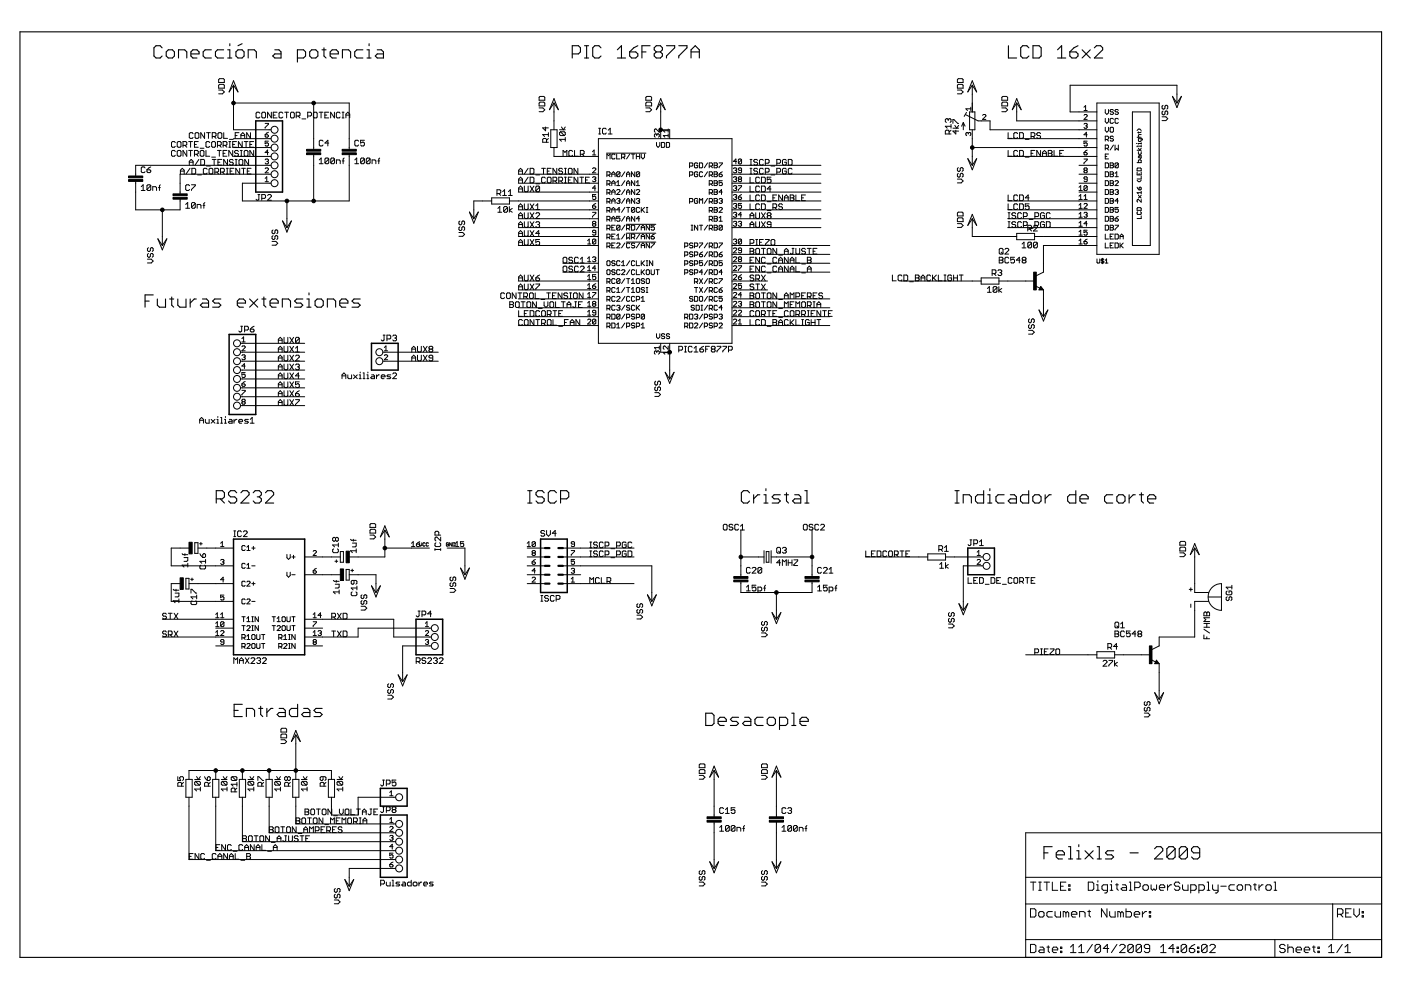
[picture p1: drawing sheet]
<svg xmlns="http://www.w3.org/2000/svg" width="297mm" height="210mm" viewBox="0 0 297 210" stroke-linecap="round" stroke-linejoin="round" font-family="sans-serif">
<g fill="#000" stroke="#000" stroke-width=".21">
<path d="M46.4 19.9h.8zM46.4 18.7h1.2zM46.4 18.1v.6zM46.4 17.5h1.2zM46.4 16.9v.6zM46.4 18.1l.2-.2zM46.4 16.9l.2-.2zM47.2 19.9l.4-.4zM46.4 19.1h.8zM46.6 17.9h.8zM46.6 16.7h.8zM47.2 19.1l.4 .4z"/>
<path d="M47.6 18.1v.6zM47.4 17.9l.2 .2zM47.6 16.9v.6zM47.4 16.7l.2 .2zM49.5 18.1v1.9zM49.5 18.1l-.9 1.4zM49.5 17.1l-.9 2.4zM49.5 18.1l1 1.4zM49.5 17.1l1 2.4zM203 19.9h.8zM203 18.7h1.2zM203 18.1v.6z"/>
<path d="M203 17.5h1.2zM203 16.9v.6zM203 18.1l.2-.2zM203 16.9l.2-.2zM203.8 19.9l.4-.4zM203 19.1h.8zM203.2 17.9h.8zM203.2 16.7h.8zM203.8 19.1l.4 .4zM204.2 18.1v.6zM204 17.9l.2 .2zM204.2 16.9v.6z"/>
<path d="M204 16.7l.2 .2zM206.1 18.1v1.9zM206.1 18.1l-.9 1.4zM206.1 17.1l-.9 2.4zM206.1 18.1l1 1.4zM206.1 17.1l1 2.4zM226.9 18.1h22.6zM249.5 18.1v1.9zM249.5 20v1.8zM28.8 35.1v1.8zM28.8 36.9v.4zM28.8 38.5v.3z"/>
<path d="M30 35.6v.8zM30 36.4l.1 .2zM30 39.6l.4-.4zM30.1 35.4l-.1 .2zM30.1 36.6h.4zM30.4 39.2v1.2zM30.1 35.4h.4zM30.5 36.6l.3-.2zM30.5 35.4l.3 .2zM31.2 36v.4zM31.2 36.4l.2 .2zM31.2 39.4l.2-.2z"/>
<path d="M31.4 36.6h.4zM31.4 39.2h.4zM31.6 35.6l-.4 .4zM31.8 36.6l.2-.2zM31.2 36h.6zM31.8 39.2l.2 .2zM31.6 35.6l.4-.2zM32 36.2v.2zM31.8 36l.2 .2zM32 39.4v.8zM32.4 39.6h.6zM33 39.6l.2 .2z"/>
<path d="M33.2 39.8v.6zM33.6 39.8h.4zM33.8 39.4l.2-.2zM36.4 30.2v.8zM36.4 31l.2 .2zM36.4 32.1v.8zM36.4 32.9l.2 .2zM36.6 30l-.2 .2zM36.6 31.2h.4zM36.6 31.9l-.2 .2zM36.6 33.1h.4zM36.6 30h.4z"/>
<path d="M37 31.2l.2-.2zM36.6 31.9h.4zM37 33.1l.2-.2zM37 30l.2 .2zM37 31.9l.2 .2zM37.6 30.2v.8zM37.6 31l.2 .2zM37.6 32.1v.8zM37.6 32.9l.2 .2zM37.8 30l-.2 .2zM37.8 31.2h.4zM37.8 31.9l-.2 .2z"/>
<path d="M37.8 33.1h.4zM38.2 36.9v1.9zM38.2 38.8v1.9zM37.8 30h.4zM38.2 31.2l.2-.2zM37.8 31.9h.4zM38.4 32.9l-.2 .2zM38.2 36.1v.8zM38.2 36.1l.5-.4zM38.2 36.3h.9zM38.4 30.2v.8zM38.2 30l.2 .2z"/>
<path d="M38.4 32.1v.8zM38.2 31.9l.2 .2zM38.7 35.7l.4 .4zM38.8 30v1.2zM38.8 30h.6zM38.8 31.9v1.2zM38.8 31.9l.8 1.2zM39.1 36.1v.8zM39.2 30.8l.4 .4zM39.4 39.4v.8zM39.4 30l.2 .2zM38.8 30.8h.6z"/>
<path d="M40.3 35.7l-.8 1.2zM39.4 39.4l.2-.2zM39.6 30.2v.4zM39.4 30.8l.2-.2zM39.6 31.9v1.2zM39.6 39.2h.4zM40 30h.8zM40 31.9h.8zM40.1 34.2v.8zM40.1 34.2l.4-.4zM40.1 34.4h.8zM40.1 28.3v.8z"/>
<path d="M40.1 29.1l.2 .2zM40 39.2l.2 .2zM40.3 28.1l-.2 .2zM40.3 29.3h.4zM40.4 30v1.2zM40.4 31.9v1.2zM40.5 33.8l.4 .4zM40.6 39.2h.8zM40.7 35.7v1.2zM40.7 36.9h.6zM40.3 28.1h.4zM40.7 29.3l.2-.2z"/>
<path d="M40.9 34.2v.8zM40.7 28.1l.2 .2zM41.2 30v1.2zM41.2 31.2h.8zM41.2 30.6h.4zM41.2 31.9v1.2zM41.2 31.9h.6zM41.3 36.9l.2-.2zM40.7 35.7h.6zM42.2 33.8l-.8 1.2zM41.4 28.3v.8zM41.4 29.1l.2 .2z"/>
<path d="M41.4 39.2v.2zM41.4 39.4l-.8 .8zM41.5 35.9v.8zM41.3 35.7l.2 .2zM41.6 28.1l-.2 .2zM41.6 29.3h.4zM41.6 32.7l.4 .4zM41.8 31.9l.2 .2zM41.2 32.7h.6zM41.9 37.1h.8zM41.6 28.1h.4zM42 29.3l.2-.2z"/>
<path d="M41.2 30h.8zM42 32.1v.4zM41.8 32.7l.2-.2zM42.2 28.3v.8zM42 28.1l.2 .2zM42.4 31.4h.8zM42.4 32.1v.8zM42.4 32.9l.3 .2zM42.6 33.8v1.2zM42.6 35h.6zM42.6 28.1v1.2zM42.6 28.1l.8 1.2z"/>
<path d="M42.7 31.9l-.3 .2zM42.7 33.1h.4zM42.7 31.9h.4zM43.2 32.9l-.1 .2zM43.1 35.9v.8zM43.1 36.7l.2 .2zM43.4 34.8l-.2 .2zM42.6 33.8h.6zM43.2 32.1v.8zM43.1 31.9l.1 .2zM43.3 35.7l-.2 .2zM43.3 36.9h.4z"/>
<path d="M43.4 34v.8zM43.2 33.8l.2 .2zM43.4 28.1v1.2zM43.7 30.2v.8zM43.7 31l.2 .2zM43.7 31.9v1.2zM43.7 33.1h.8zM43.3 35.7h.4zM43.7 36.9l.2-.2zM43.8 35.2h.8zM43.8 28.1h.8zM43.9 30l-.2 .2z"/>
<path d="M43.9 31.2h.4zM43.7 35.7l.2 .2zM44.2 28.1v1.2zM43.9 30h.4zM44.3 31.2l.2-.2zM44.3 35.9v.8zM44.3 36.7l.2 .2zM44.3 30l.2 .2zM44.3 35.9l.2-.2zM44.5 36.9h.4zM44.9 30.2v.8zM44.9 31l.2 .2z"/>
<path d="M44.9 33.3h.8zM44.5 35.7h.4zM45.1 36.7l-.2 .2zM45 33.8h.8zM45 28.1v1.2zM45 28.1h.6zM45.1 30l-.2 .2zM45.1 31.2h.4zM45.1 35.9v.8zM44.9 35.7l.2 .2zM45.4 33.8v1.2zM45.4 28.9l.4 .4z"/>
<path d="M45.1 30h.4zM45.5 31.2l.2-.2zM45.6 35.7v1.2zM45.6 35.7h.5zM45.6 28.1l.2 .2zM45 28.9h.6zM45.7 30.2v.8zM45.5 30l.2 .2zM45.8 28.3v.4zM45.8 28.7l-.2 .2zM46 36.5l.4 .4zM46.1 30v1.2z"/>
<path d="M46.1 30h.6zM46.1 31.9h.8zM46.1 35.7l.3 .2zM45.6 36.5h.5zM46.2 33.8v1.2zM46.2 35h.8zM46.2 34.4h.4zM46.2 28.3v.8zM46.2 29.1l.2 .2zM46.4 35.9v.4zM46.1 36.5l.3-.2zM46.4 28.1l-.2 .2z"/>
<path d="M46.4 29.3h.4zM46.5 30.8l.4 .4zM46.5 31.9v1.2zM46.7 30l.2 .2zM46.1 30.8h.6zM46.8 35.7v1.2zM46.8 35.7h.6zM46.4 28.1h.4zM46.8 29.3l.2-.2zM46.9 30.2v.4zM46.7 30.8l.2-.2zM46.2 33.8h.8z"/>
<path d="M47 28.3v.8zM46.8 28.1l.2 .2zM47.2 36.5l.4 .4zM47.3 30v1.2zM47.3 30h.6zM47.3 31.9v1.2zM47.3 33.1h.8zM47.3 32.5h.4zM47.4 35.7l.2 .2zM46.8 36.5h.6zM47.4 33.8v1.2zM47.4 33.8l.8 1.2z"/>
<path d="M47.4 28.1v1.2zM47.4 29.3h.8zM47.6 35.9v.4zM47.6 36.3l-.2 .2zM47.7 30.8l.4 .4zM47.9 30l.2 .2zM47.3 30.8h.6zM48 36.9h.4zM48 35.7h.4zM48.1 30.2v.4zM48.1 30.6l-.2 .2zM47.3 31.9h.8z"/>
<path d="M48.2 35.7v1.2zM48.2 33.8v1.2zM48.5 31.2h.4zM48.5 30h.4zM48.5 31.9v1.2zM48.5 31.9l.8 1.2zM48.6 34v.2zM48.6 34.2l.3 .2zM48.6 29.5h.8zM48.7 30v1.2zM48.8 35.7v1.2zM48.8 36.9h.8z"/>
<path d="M48.8 36.3h.4zM48.6 34l.3-.2zM48.9 34.4h.4zM48.6 34.8l.3 .2zM48.9 33.8h.4zM49.3 34.4l.1 .2zM48.9 35h.4zM49.3 30v1.2zM49.3 31.2h.8zM49.3 30.6h.4zM49.3 31.9v1.2zM49.3 33.8l.1 .2z"/>
<path d="M49.4 34.6v.2zM49.4 34.8l-.1 .2zM49.5 21.8v5.7zM49.5 20v1.8zM49.5 21.8h17zM48.8 35.7h.8zM49.7 32.1v.2zM49.7 32.3l.2 .2zM49.9 35h.4zM49.9 33.8h.4zM49.9 28.1v1.2zM49.9 28.1h.8z"/>
<path d="M49.9 28.7h.4zM49.9 31.9l-.2 .2zM49.9 32.5h.4zM49.7 32.9l.2 .2zM50 35.7v1.2zM50 35.7l.8 1.2zM50.1 33.8v1.2zM49.3 30h.8zM49.9 31.9h.4zM50.3 32.5l.2 .2zM49.9 33.1h.4zM50.5 30v1.2z"/>
<path d="M50.5 30l.9 1.2zM50.3 31.9l.2 .2zM50.5 32.7v.2zM50.5 32.9l-.2 .2zM50.7 34v.8zM50.7 34.8l.2 .2zM50.8 35.7v1.2zM50.7 34l.2-.2zM50.9 35h.4zM50.9 33.1h.5zM50.9 31.9h.5zM51.1 28.5v.8z"/>
<path d="M51.1 28.5l.4-.4zM51.1 28.7h.8zM51.2 31.9v1.2zM51.2 35.7h.8zM50.9 33.8h.4zM51.5 34.8l-.2 .2zM51.4 30v1.2zM51.4 38.8v3.8zM51.5 34v.8zM51.3 33.8l.2 .2zM51.5 28.1l.4 .4zM51.6 35.7v1.2z"/>
<path d="M51.8 30h.8zM51.8 32.1v.8zM51.8 32.9l.2 .2zM51.9 28.5v.8zM51.9 33.8v1.2zM51.9 33.8l.8 1.2zM52 31.9l-.2 .2zM52 33.1h.4zM52.2 30v1.2zM52.3 28.1v1.2zM52.3 28.1l.8 1.2zM52 31.9h.4z"/>
<path d="M52.4 33.1l.2-.2zM52.4 35.7v1.2zM52.4 36.9h.8zM52.4 36.3h.4zM52.6 32.1v.8zM52.4 31.9l.2 .2zM52.7 33.8v1.2zM53 30v1.2zM53 31.2h.8zM53 30.6h.4zM53 31.9v1.2zM53 31.9l.8 1.2z"/>
<path d="M53.1 28.1v1.2zM52.4 35.7h.8zM53 30h.8zM53.8 31.9v1.2zM54.3 24v.8zM54.3 24.8l.2 .2zM54.5 23.8l-.2 .2zM54.5 25h.4zM54.5 23.8h.4zM54.9 25l.2-.2zM54.9 23.8l.2 .2zM55.5 24v.8z"/>
<path d="M55.5 24.8l.2 .2zM55.7 23.8l-.2 .2zM55.7 25h.4zM55.7 23.8h.4zM56.1 25l.2-.2zM56.2 37.8l.4-.3zM56.2 38.5h.7zM56.2 36.6l.7-.7zM56.4 33.7l-.2 .2zM56.2 32.3h.7zM56.2 29.9v.6zM56.2 30.5l.4-.2z"/>
<path d="M56.2 28.6v.3zM56.2 28.9l.2 .2zM56.2 26.2h.7zM56.2 27v.2zM56.3 24v.8zM56.1 23.8l.2 .2zM56.4 35.6l-.2 .2zM56.4 33.7h.3zM56.2 34.6l.2 .2zM56.2 30.8l.2 .2zM56.4 29.1h.3zM56.6 37.5v1z"/>
<path d="M56.6 30.3h.1zM56.6 28.2l-.4 .4zM56.4 35.6h.3zM56.7 33.7l.2 .2zM56.6 34.2h.1zM56.7 34.2l.2 .2zM56.4 34.8h.3zM56.7 31.8v1.1zM56.7 31.8l-.5 .5zM56.7 30.3l.2 .2zM56.4 31h.3zM56.7 29.1l.2-.2z"/>
<path d="M56.2 28.6h.5zM56.7 23.8v1.2zM56.7 23.8l.8 1.2zM56.2 36.6h.7zM56.9 35.8v.1zM56.7 35.6l.2 .2zM56.9 33.9v.2zM56.7 34.2l.2-.1zM56.9 34.4v.2zM56.9 34.6l-.2 .2zM56.2 29.9h.7zM56.9 30.5v.3z"/>
<path d="M56.7 31l.2-.2zM56.6 28.2l.3-.2zM56.9 28.7v.2zM56.7 28.6l.2 .1zM56.9 26.2v.1zM56.2 27l.7-.7zM51.4 38.8h5.7zM49.5 27.5h7.6zM28.8 35.1h28.3zM49.5 29.4h7.6zM49.5 31.3h7.6zM49.5 33.2h7.6z"/>
<path d="M38.2 36.9h18.9zM57.1 38.8h.4zM57.1 36.9h.4zM57.1 35.1h.4zM57.1 33.2h.4zM57.1 31.3h.4zM57.1 29.4h.4zM57.1 27.5h.4zM57.5 23.8v1.2zM57.9 23.8v1.2zM57.9 25h.8zM57.9 24.4h.4z"/>
<path d="M57.9 23.8h.8zM59.2 24v.8zM59.2 24.8l.2 .2zM59.4 23.8l-.2 .2zM59.4 25h.4zM59.4 23.8h.4zM59.8 25l.2-.2zM59.8 23.8l.2 .2zM60.4 23.8h.8zM60.8 23.8v1.2zM61.6 24v.8zM61.6 24.8l.2 .2z"/>
<path d="M61.8 23.8l-.2 .2zM61.8 25h.4zM61.8 23.8h.4zM62.2 25l.2-.2zM62.4 24v.8zM62.2 23.8l.2 .2zM62.8 23.8v1.2zM62.8 23.8h.6zM63.2 24.6l.4 .4zM63.4 23.8l.2 .2zM62.8 24.6h.6zM63.6 24v.4z"/>
<path d="M63.6 24.4l-.2 .2zM64 25.2h.8zM65.2 23.8v1.2zM65.2 23.8h.6zM65.8 23.8l.2 .2zM65.2 24.6h.6zM66 24v.4zM65.8 24.6l.2-.2zM66.4 24v.8zM66.4 24.8l.3 .2zM66.5 35.1v7.5zM66.5 21.8h7.5z"/>
<path d="M66.5 21.8v7.6zM66.5 29.4v1.9zM66.5 33.2v1.9zM66.5 31.3v.4zM66.5 32.8v.4zM66.4 24l.3-.2zM66.7 25h.4zM66.7 23.8h.4zM67.1 25l.1-.2zM67.2 24v.8zM67.1 23.8l.1 .2zM67.7 23.8h.8z"/>
<path d="M67.7 29.9v.8zM67.7 30.7l.2 .2zM67.7 33.9l.4-.4zM67.7 34.7h.8zM67.9 29.7l-.2 .2zM67.9 30.9h.4zM68.1 23.8v1.2zM68.1 33.5v1.2zM67.9 29.7h.4zM68.3 30.9l.2-.2zM68.3 29.7l.2 .2zM68.9 23.8v1.2z"/>
<path d="M68.9 25h.8zM68.9 24.4h.4zM68.9 30.3h.8zM68.9 33.7v.8zM68.9 33.7l.2-.2zM69.7 33.7l-.8 .8zM69.1 33.5h.4zM68.9 34.5l.2 .2zM69.5 29.7v1.2zM68.9 30.3l.6-.6zM69.5 33.5l.2 .2zM69.1 34.7h.4z"/>
<path d="M68.9 23.8h.8zM69.7 33.7v.8zM69.7 34.5l-.2 .2zM70.1 23.8v1.2zM70.1 23.8l.8 1.2zM70.1 33.7v.8zM70.3 33.5l-.2 .2zM70.1 34.5l.8-.8zM70.3 33.5h.4zM70.1 34.5l.2 .2zM70.7 33.5l.2 .2zM70.3 34.7h.4z"/>
<path d="M70.9 23.8v1.2zM70.9 33.7v.8zM70.7 34.7l.2-.2zM71.3 24v.8zM71.3 24.8l.2 .2zM71.3 33.9v.8zM71.3 33.9h.6zM71.3 24l.2-.2zM71.5 25h.4zM71.5 23.8h.4zM72.1 24.8l-.2 .2zM71.9 33.9l.2 .2z"/>
<path d="M71.9 23.8l.2 .2zM72.1 34.1v.6zM72.5 25h.4zM72.5 23.8h.4zM72.6 34.1h.4zM72.7 23.8v1.2zM72.7 33.7v1zM72.7 33.7l.3-.2zM73.3 24.2v.8zM73.3 24.2l.4-.4zM73.3 24.4h.8zM73.7 23.8l.4 .4z"/>
<path d="M74 35.1v7.5zM74 21.8v7.6zM74 29.4v1.9zM74 33.2v1.9zM74 31.3v.4zM74 32.8v.4zM74.1 24.2v.8zM75.2 29.9v.8zM75.2 30.7l.2 .2zM75.2 33.9l.4-.4zM75.2 34.7h.8zM75.2 29.9l.2-.2z"/>
<path d="M75.4 30.9h.4zM75.6 33.5v1.2zM75.4 29.7h.4zM76 30.7l-.2 .2zM75.8 29.7l.2 .2zM76.5 29.7v.6zM76.5 30.3l.4-.2zM76.5 33.7v.8zM76.6 33.5l-.1 .2zM76.5 34.5l.8-.8zM76.5 30.7l.1 .2zM76.6 33.5h.4z"/>
<path d="M76.5 34.5l.1 .2zM76.9 30.1h.1zM77 30.1l.3 .2zM76.6 30.9h.4zM77 33.5l.3 .2zM76.6 34.7h.4zM76.5 29.7h.8zM77.3 30.3v.4zM77.3 30.7l-.3 .2zM77.3 33.7v.8zM77 34.7l.3-.2zM77.7 33.7v.8z"/>
<path d="M77.7 33.7l.2-.2zM78.5 33.7l-.8 .8zM77.9 33.5h.4zM77.7 34.5l.2 .2zM78.3 33.5l.2 .2zM77.9 34.7h.4zM78.5 33.7v.8zM78.5 34.5l-.2 .2zM78.9 33.9v.8zM78.9 33.9h.6zM79.5 33.9l.2 .2zM79.7 34.1v.6z"/>
<path d="M80.1 34.1h.4zM80.3 33.7v1zM80.5 33.5l-.2 .2zM110 36.1v.8zM110 36.1l.4-.4zM110 36.3h.8zM110 38v.8zM110 38l.4-.4zM110 38.2h.8zM110 39.9l.4-.4zM110.4 35.7l.4 .4zM110.4 37.6l.4 .4z"/>
<path d="M110.4 39.5l.4 .4zM110.8 36.1v.8zM110.8 38v.8zM110.8 39.9v.8zM112 35.7l-.8 1.2zM112 37.6l-.8 1.2zM111.2 39.5v1zM112.4 35.7v1.2zM112.4 36.9h.6zM112.4 37.6v1.2zM112.4 38.8h.6zM112.4 39.5l.8 1.2z"/>
<path d="M113 36.9l.2-.2zM112.4 35.7h.6zM113 38.8l.2-.2zM112.4 37.6h.6zM113.2 35.9v.8zM113 35.7l.2 .2zM113.2 37.8v.8zM113 37.6l.2 .2zM113.2 39.5l-.8 1.2zM113.6 37.1h.8zM113.6 39h.8zM113.6 39.7l.2-.2z"/>
<path d="M113.8 39.5h.4zM114.2 39.5l.2 .2zM114.3 23.7h.8zM114.3 22.5h1.2zM114.3 21.9v.6zM114.3 21.3h1.2zM114.3 20.6v.7zM114.4 39.7v.8zM114.5 21.7l-.2 .2zM114.5 20.4l-.2 .2zM114.8 35.7h.8zM114.8 37.8v.8z"/>
<path d="M114.8 38.6l.2 .2zM115 37.6l-.2 .2zM115 38.8h.4zM115.1 29.5v.7zM115.1 29.5l.2-.1zM115.1 28.5h1.2zM115.1 27.1l.6 .6zM115.1 23.7l.4-.4zM114.3 22.9h.8zM115.2 35.7v1.2zM115.3 29.4h.4zM114.5 21.7h.8z"/>
<path d="M114.5 20.4h.8zM115 37.6h.4zM115.4 38.8l.2-.2zM115.1 28.5l.4 .4zM115.1 22.9l.4 .4zM115.5 21.9v.6zM115.3 21.7l.2 .2zM115.5 20.6v.7zM115.3 20.4l.2 .2zM115.4 37.6l.2 .2zM115.7 29.4l.2 .1zM115.7 26.9v.8z"/>
<path d="M115.9 29.5v.7zM115.9 29.8l.4-.4zM116 35.7v1.2zM116 36.9h.8zM116 36.3h.4zM116 37.8v.8zM116 38.6l.2 .2zM116.2 37.6l-.2 .2zM116.2 38.8h.4zM115.1 30.2h1.2zM116.3 28.1v.8zM115.1 27.1h1.2z"/>
<path d="M116.2 37.6h.4zM116.8 38.6l-.2 .2zM116.8 27.5v3.8zM116 35.7h.8zM116.8 37.8v.8zM116.6 37.6l.2 .2zM117.2 35.7v1.2zM117.2 35.7l.8 1.2zM117.2 37.6v1.2zM117.2 37.6h.7zM117.5 23.7v1.9zM117.5 31.3v1.9z"/>
<path d="M117.5 25.6v1.9zM117.5 21.8v1.9zM117.5 21.8l-1 1.5zM117.5 20.9l-1 2.4zM117.6 38.4l.4 .4zM117.9 37.6l.1 .2zM117.2 38.4h.7zM118 35.7v1.2zM118 37.8v.4zM118 38.2l-.1 .2zM118.1 27.5v3.8zM116.8 31.3h1.3z"/>
<path d="M116.8 27.5h1.3zM117.5 21.8l.9 1.5zM117.5 20.9l.9 2.4zM118.5 35.9v.2zM118.5 36.1l.2 .2zM118.5 37.6v1.2zM118.5 37.6h.6zM118.6 29.5h1.2zM118.6 28.1v.4zM118.6 28.1l.2-.2zM118.7 35.7l-.2 .2zM118.7 36.3h.4z"/>
<path d="M118.5 36.7l.2 .2zM118.6 28.5l.2 .2zM118.8 27.9h.8zM118.9 38.4l.4 .4zM118.6 29.5l.4 .5zM118.7 35.7h.4zM119.1 36.3l.2 .2zM118.7 36.9h.4zM119.1 37.6l.2 .2zM118.5 38.4h.6zM119.1 35.7l.2 .2zM119.3 36.5v.2z"/>
<path d="M119.3 36.7l-.2 .2zM119.3 37.8v.4zM119.3 38.2l-.2 .2zM119.4 31.9v1.2zM119.4 31.9l.4 .4zM119 26.9l.4 .6zM118.8 28.7h.8zM119.6 27.9l.2 .2zM118.8 27.9l.8 .8zM119.7 36.9h.4zM119.7 35.7h.4zM119.7 38.8h.4z"/>
<path d="M119.7 37.6h.4zM119.8 32.3l.4-.4zM119.8 29.1v.9zM119.8 28.1v.4zM119.8 28.5l-.2 .2zM118.6 27.5h1.2zM119.8 26.9l-.4 .6zM119.9 35.7v1.2zM119.9 37.6v1.2zM120.2 31.9v1.2zM120.5 35.9v.8zM120.5 36.7l.2 .2z"/>
<path d="M120.5 37.6v1.2zM120.5 38.8h.8zM120.5 38.2h.4zM120.6 32.1v.8zM120.6 32.9l.2 .2zM120.7 35.7l-.2 .2zM120.7 36.9h.4zM120.8 31.9l-.2 .2zM120.8 33.1h.4zM120.7 35.7h.4zM121.1 36.9l.2-.2zM120.8 31.9h.4z"/>
<path d="M121.2 33.1l.2-.2zM121.3 35.9v.8zM121.1 35.7l.2 .2zM120.5 37.6h.8zM121.2 31.9l.2 .2zM121.7 35.7v1.2zM121.7 35.7l.8 1.2zM121.7 37.6v1.2zM121.7 37.6l.8 1.2zM121.8 31.9v1.2zM121.8 33.1h.8zM122.5 35.7v1.2z"/>
<path d="M122.5 37.6v1.2zM122.9 37.6h.8zM123 31.9v1.2zM123 31.9h.6zM123.3 37.6v1.2zM123.4 32.7l.4 .4zM123.6 31.9l.2 .2zM123 32.7h.6zM123.8 32.1v.4zM123.6 32.7l.2-.2zM124.1 37.6v1.2zM124.1 38.8h.8z"/>
<path d="M124.1 38.2h.4zM124.1 37.6h.8zM109.9 36.9h15.1zM117.5 33.2h7.5zM109.9 38.8h15.1zM125 33.2h1.9zM125 36.9h1.9zM125 38.8h1.9zM126 31.8l-.4 .4zM125.6 32.9h.7zM125.6 36.6l.7-.7zM125.6 37.7l.2-.2z"/>
<path d="M125.6 39.9h.7zM125.8 35.6l-.2 .2zM125.8 37.5h.3zM125.6 38.4l.2 .1zM126 31.8v1.1zM125.8 35.6h.3zM126.1 37.5l.2 .2zM126 38h.1zM126.1 38l.2 .2zM125.8 38.5h.3zM126.1 39.4l-.5 .5zM125.6 36.6h.7z"/>
<path d="M126.3 35.8v.1zM126.1 35.6l.2 .2zM126.3 37.7v.1zM126.1 38l.2-.2zM126.3 38.2v.2zM126.1 38.5l.2-.1zM126.9 29.4h28.3zM126.9 28.4h.4zM126.9 27.2h.4zM127.1 27.2v1.2zM127.7 27.4v.8zM127.7 28.2l.3 .2z"/>
<path d="M127.7 27.4l.3-.2zM128 28.4h.4zM128 27.2h.4zM128.5 28.2l-.1 .2zM128.4 27.2l.1 .2zM128.6 32.5h8.3zM128.7 32.7v1zM128.7 32.7l.3 .3zM128.7 36.4v1.1zM128.7 36.4h.5zM128.7 38.3v1zM128.7 38.3h.5z"/>
<path d="M129 27.6l.4-.4zM129 28.4h.8zM129 33l.3-.3zM129 37.1l.3 .4zM129 39l.3 .3zM129.2 36.4l.1 .2zM128.7 37.1h.5zM129.2 38.3l.1 .2zM128.7 39h.5zM129.3 32.7v1zM129.3 36.6v.3zM129.3 36.9l-.1 .2z"/>
<path d="M129.3 38.5v.3zM129.3 38.8l-.1 .2zM129.4 27.2v1.2zM129.7 32.8v.7zM129.7 33.5l.2 .2zM129.7 36.8v.7zM129.7 36.8l.3-.4zM129.7 36.9h.7zM129.7 38.7v.6zM129.7 38.7l.3-.4zM129.7 38.8h.7zM129.9 32.7l-.2 .1z"/>
<path d="M129.9 33.7h.3zM130 36.4l.4 .4zM130 38.3l.4 .4zM129.9 32.7h.3zM130.2 33.7l.2-.2zM130.2 32.7l.2 .1zM130.4 36.8v.7zM130.4 38.7v.6zM130.7 32.7v1zM130.7 33.7h.7zM130.7 36.6v.7zM130.7 36.6l.2-.2z"/>
<path d="M130.7 37.3l.7-.7zM130.7 38.7l.4-.4zM130.7 39.3h.7zM130.9 36.4h.4zM130.7 37.3l.2 .2zM131.1 38.3v1zM131.3 36.4l.1 .2zM130.9 37.5h.4zM131.4 36.6v.7zM131.4 37.3l-.1 .2zM131.8 32.7v1zM131.8 32.7h.5z"/>
<path d="M132.5 36.4l-.7 1.1zM132.5 38.3l-.7 1zM132.1 33.3l.4 .4zM132.3 32.7l.2 .1zM131.8 33.3h.5zM132.5 32.8v.4zM132.5 33.2l-.2 .1zM133.5 32.7l-.7 1zM132.8 36.8v.7zM132.8 36.8l.4-.4zM132.8 36.9h.7zM132.8 38.7v.6z"/>
<path d="M132.8 38.7l.4-.4zM132.8 38.8h.7zM133.2 36.4l.3 .4zM133.2 38.3l.3 .4zM133.5 36.8v.7zM133.5 38.7v.6zM133.9 32.7h.7zM133.9 36.4v1.1zM133.9 36.4l.7 1.1zM133.9 38.3v1zM133.9 38.3l.7 1zM134.2 32.7v1z"/>
<path d="M134.6 36.4v1.1zM134.6 38.3v1zM134.9 32.7v1zM134.9 33.2h.7zM134.9 36.6v.7zM134.9 36.6l.2-.2zM135.6 36.6l-.7 .7zM135.3 38.3l-.4 .4zM134.9 39.3h.7zM135.1 36.4h.3zM134.9 37.3l.2 .2zM135.3 38.3v1z"/>
<path d="M135.4 36.4l.2 .2zM135.1 37.5h.3zM135.6 32.7v1zM135.6 36.6v.7zM135.6 37.3l-.2 .2zM136 32.7v.6zM136 33.3l.3 .4zM136.7 33.3l-.4 .4zM136.7 32.7v.6zM136.9 23.7h.9zM136.9 22.5h1.3zM136.9 21.9v.6z"/>
<path d="M136.9 21.3h1.3zM136.9 20.6v.7zM137.1 21.7l-.2 .2zM136.9 20.6l.2-.2zM137.8 23.7l.4-.4zM136.9 22.9h.9zM137.1 21.7h.8zM137.1 20.4h.8zM137.8 22.9l.4 .4zM138.2 21.9v.6zM137.9 21.7l.3 .2zM138.2 20.6v.7z"/>
<path d="M137.9 20.4l.3 .2zM138.7 28.6v.3zM138.9 28.4l-.2 .2zM138.7 27.5v.4zM138.7 27.9l.2 .1zM138.7 28.9l.2 .2zM138.9 28.4h.2zM138.9 27.3l-.2 .2zM139.1 28.4l.2 .2zM138.9 27.3h.2zM139.2 30.2v.7zM139.2 30.9l.3 .3z"/>
<path d="M139.3 28.6v.1zM139.4 28.4l-.1 .2zM139.4 28.4h.2zM139.5 31.2l.4-.3zM139.6 28.4l.2 .2zM139.8 28.6v.3zM139.8 28.9l-.2 .2zM139.8 27.3v.7zM139.1 27.3l.7 .7zM139.9 30.2v.7zM140.1 23.7v3.8zM140.1 27.5v1.9z"/>
<path d="M140.1 21.8v1.9zM140.1 21.8l-1 1.5zM140.1 20.9l-1 2.4zM140.2 30.2v1zM140.2 31.2h.6zM140.6 28.7h1.1zM140.6 27.7h1.1zM140.8 31.2l.1-.1zM140.2 30.2h.6zM140.9 30.4v.7zM140.8 30.2l.1 .2zM140.6 28.7l.4 .4z"/>
<path d="M140.6 27.7l.4 .3zM140.1 21.8l.9 1.5zM140.1 20.9l.9 2.4zM141.3 30.2v1zM141.3 31.2h.5zM141.7 28.4v.7zM141.7 27.3v.7zM141.8 31.2l.2-.1zM141.3 30.2h.5zM142 30.4v.7zM141.8 30.2l.2 .2zM140.1 27.5h1.9z"/>
<path d="M142 27.5v1.9zM146.2 36.4v1.1zM146.2 36.4h.5zM146.2 34.5v1.1zM146.2 34.5h.5zM146.7 36.4l.2 .2zM146.2 37.1h.5zM146.7 34.5l.2 .2zM146.2 35.2h.5zM146.9 36.6v.3zM146.9 36.9l-.2 .2zM146.9 34.7v.4z"/>
<path d="M146.9 35.1l-.2 .1zM147.2 36.6v.7zM147.2 37.3l.2 .2zM147.2 34.7v.7zM147.2 35.4l.2 .2zM147.4 36.4l-.2 .2zM147.4 37.5h.4zM147.4 34.5l-.2 .2zM147.4 35.6h.4zM147.4 36.4h.4zM147.8 37.5l.1-.2zM147.4 34.5h.4z"/>
<path d="M147.8 35.6l.1-.2zM147.8 36.4l.1 .2zM147.9 36.9v.4zM147.6 36.9h.3zM147.8 34.5l.1 .2zM147.9 35.1v.3zM147.6 35.1h.3zM148.3 36.6v.7zM148.3 37.3l.2 .2zM148.3 34.5v1.1zM148.3 35.6h.5zM148.5 36.4l-.2 .2z"/>
<path d="M148.5 37.5h.3zM148.5 36.4h.3zM148.8 37.5l.2-.2zM148.8 35.6l.2-.2zM148.3 34.5h.5zM148.8 36.4l.2 .2zM149 34.7v.7zM148.8 34.5l.2 .2zM150 36.4l-.7 1.1zM150 34.5l-.7 1.1zM150.4 38.3v1zM150.4 38.3h.5z"/>
<path d="M150.4 36.4v1.1zM150.4 36.4h.5zM150.4 34.5v1.1zM150.4 34.5h.5zM150.7 39l.4 .3zM150.7 37.1l.4 .4zM150.7 35.2l.4 .4zM150.9 38.3l.2 .2zM150.4 39h.5zM150.9 36.4l.2 .2zM150.4 37.1h.5zM150.9 34.5l.2 .2z"/>
<path d="M150.4 35.2h.5zM151.1 38.5v.3zM151.1 38.8l-.2 .2zM151.1 36.6v.3zM151.1 36.9l-.2 .2zM151.1 34.7v.4zM151.1 35.1l-.2 .1zM151.4 38.3v1zM151.4 38.3h.5zM151.4 38.8h.5zM151.4 36.4v1.1zM151.4 36.4h.5z"/>
<path d="M151.4 36.9h.5zM151.4 34.5v1.1zM151.4 34.5h.5zM151.4 35.1h.5zM151.9 38.3l.2 .2zM151.9 38.8l.2 .2zM151.4 39.3h.5zM151.9 36.4l.2 .2zM151.9 36.9l.2 .2zM151.4 37.5h.5zM151.9 34.5l.2 .2zM151.9 35.1l.2 .1z"/>
<path d="M151.4 35.6h.5zM152.1 38.5v.2zM152.1 38.7l-.2 .1zM152.1 39v.2zM152.1 39.2l-.2 .1zM152.1 36.6v.2zM152.1 36.8l-.2 .1zM152.1 37.1v.2zM152.1 37.3l-.2 .2zM152.1 34.7v.2zM152.1 34.9l-.2 .2zM152.1 35.2v.2z"/>
<path d="M152.1 35.4l-.2 .2zM152.5 38.3v.5zM152.5 38.8l.3-.1zM152.5 36.9v.4zM152.5 37.3l.1 .2zM152.5 34.5h.6zM152.5 35.4v.2zM152.5 39.2l.1 .1zM152.6 37.5h.4zM152.8 38.7h.2zM152.8 36.6l-.3 .3zM153 38.7l.1 .1z"/>
<path d="M152.6 39.3h.4zM153 37.5l.1-.2zM152.5 36.9h.5zM152.5 38.3h.6zM153.1 38.8v.4zM153.1 39.2l-.1 .1zM152.8 36.6l.3-.2zM153.1 37.1v.2zM153 36.9l.1 .2zM153.1 34.5v.2zM153.1 34.7l-.6 .7zM155.2 29.4v43.4z"/>
<path d="M155.5 39.5l.2-.1zM155.5 37.7l.2-.2zM155.5 35.8l.2-.2zM155.5 34.2h.7zM155.7 39.4h.3zM155.7 37.5h.3zM155.5 38.4l.2 .1zM155.7 35.6h.3zM155.5 36.5l.2 .1zM156 39.4l.2 .1zM155.9 39.9h.1zM156 39.9l.2 .2z"/>
<path d="M156 37.5l.2 .2zM155.9 38h.1zM156 38l.2 .2zM155.7 38.5h.3zM156 35.6l.2 .2zM155.9 36.1h.1zM156 36.1l.2 .2zM155.7 36.6h.3zM156 33.7v1.1zM155.5 34.2l.5-.5zM156.2 39.5v.2zM156.2 39.7l-.2 .2z"/>
<path d="M156.2 37.7v.1zM156.2 37.8l-.2 .2zM156.2 38.2v.2zM156.2 38.4l-.2 .1zM156.2 35.8v.1zM156.2 35.9l-.2 .2zM156.2 36.3v.2zM156.2 36.5l-.2 .1zM156.5 39.4h.7zM156.5 37.7l.2-.2zM156.5 38.2v.2zM156.7 38l-.2 .2z"/>
<path d="M156.5 37.7v.1zM156.5 36.5l.2 .1zM156.5 35.8v.1zM156.5 35.9l.2 .2zM156.5 33.9v.7zM156.7 33.7l-.2 .2zM156.5 34.6l.7-.7zM156.7 37.5h.4zM156.5 38.4l.2 .1zM156.5 37.8l.2 .2zM156.7 38h.4zM156.7 36.6h.4z"/>
<path d="M156.7 35.6l-.2 .2zM156.7 36.1h.5zM156.7 33.7h.4zM156.5 34.6l.2 .2zM157.1 37.5l.1 .2zM157.1 38l.1 .2zM156.7 38.5h.4zM157.1 36.6l.1-.1zM156.7 35.6h.4zM157.1 33.7l.1 .2zM156.7 34.8h.4zM157.1 35.1h17z"/>
<path d="M157.1 36.9h17zM157.1 38.8h17zM155.2 38.8h1.9zM155.2 36.9h1.9zM155.2 35.1h1.9zM157.2 39.4v.1zM157.2 39.5l-.7 .7zM157.2 37.7v.1zM157.2 37.8l-.1 .2zM157.2 38.2v.2zM157.2 38.4l-.1 .1zM157.2 35.8v.7z"/>
<path d="M157.1 35.6l.1 .2zM157.2 33.9v.7zM157.2 34.6l-.1 .2zM159 35h.4zM159 33.8h.4zM159 36.9h.4zM159 35.7h.4zM159 37.6v1.2zM159 38.8h.8zM159 39.5v1.2zM159.2 33.8v1.2zM159.2 35.7v1.2z"/>
<path d="M159.8 34v.2zM159.8 34.2l.2 .2zM159.8 35.9v.2zM159.8 36.1l.2 .2zM160 33.8l-.2 .2zM160 34.4h.4zM159.8 34.8l.2 .2zM160 35.7l-.2 .2zM160 36.3h.4zM159.8 36.7l.2 .2zM160.2 37.8v.8zM160.2 38.6l.2 .2z"/>
<path d="M160.2 39.7v.8zM160 33.8h.4zM160.4 34.4l.2 .2zM160 35h.4zM160 35.7h.4zM160.4 36.3l.2 .2zM160 36.9h.4zM160.2 37.8l.2-.2zM160.4 38.8h.4zM160.4 39.5l-.2 .2zM160.4 33.8l.2 .2zM160.6 34.6v.2z"/>
<path d="M160.4 35l.2-.2zM160.4 35.7l.2 .2zM160.6 36.5v.2zM160.4 36.9l.2-.2zM160.4 37.6h.4zM161 38.6l-.2 .2zM160.4 39.5h.4zM161 34v.8zM161 34.8l.2 .2zM161 35.9v.8zM161 36.7l.2 .2zM160.8 37.6l.2 .2z"/>
<path d="M160.8 39.5l.2 .2zM161 34l.2-.2zM161.2 35h.4zM161 35.9l.2-.2zM161.2 36.9h.4zM161.4 37.6v1.2zM161.4 38.8h.7zM161.4 39.5v1.2zM161.2 33.8h.4zM161.8 34.8l-.2 .2zM161.2 35.7h.4zM161.8 36.7l-.2 .2z"/>
<path d="M161.6 33.8l.2 .2zM161.6 35.7l.2 .2zM162.1 38.8l.2-.2zM161.4 37.6h.7zM161.4 39.5h.7zM162.3 33.8v1.2zM162.3 33.8h.6zM162.3 35.7v1.2zM162.3 35.7h.6zM162.3 37.8v.8zM162.1 37.6l.2 .2zM162.1 39.5l.2 .2z"/>
<path d="M162.7 37.6v.6zM162.7 38.2l.4-.2zM162.9 33.8l.2 .2zM162.3 34.6h.6zM162.9 35.7l.2 .2zM162.3 36.5h.6zM162.7 38.6l.2 .2zM163.1 34v.4zM163.1 34.4l-.2 .2zM163.1 35.9v.4zM163.1 36.3l-.2 .2zM163.1 38h.2z"/>
<path d="M163.3 38l.2 .2zM162.9 38.8h.4zM163.3 39.5l-.6 .6zM163.5 35.2h.8zM163.5 37.1h.8zM162.7 37.6h.8zM163.5 38.2v.4zM163.5 38.6l-.2 .2zM164.7 33.8v1.2zM164.7 33.8h.6zM164.7 35.7v1.2zM164.7 35.7h.6z"/>
<path d="M165.3 33.8l.2 .2zM164.7 34.6h.6zM165.3 35.7l.2 .2zM164.7 36.5h.6zM165.5 34v.4zM165.5 34.4l-.2 .2zM165.5 35.9v.4zM165.5 36.3l-.2 .2zM165.9 34v.8zM165.9 34.8l.2 .2zM165.9 35.9v.8zM165.9 36.7l.2 .2z"/>
<path d="M165.9 34l.2-.2zM166.1 35h.4zM165.9 35.9l.2-.2zM166.1 36.9h.4zM166.1 33.8h.4zM166.7 34.8l-.2 .2zM166.1 35.7h.4zM166.7 36.7l-.2 .2zM166.5 33.8l.2 .2zM166.7 34.4v.4zM166.3 34.4h.4zM166.5 35.7l.2 .2z"/>
<path d="M166.7 36.3v.4zM166.3 36.3h.4zM167.1 33.8v1.2zM167.1 35h.6zM167.1 35.9v.8zM167.1 36.7l.2 .2zM167.3 35.7l-.2 .2zM167.3 36.9h.4zM167.7 35l.2-.2zM167.1 33.8h.6zM167.3 35.7h.4zM167.7 36.9l.2-.2z"/>
<path d="M167.9 34v.8zM167.7 33.8l.2 .2zM167.7 35.7l.2 .2zM200.4 27.8v.6zM200.4 27.8l.2-.2zM200.4 26.8h1.2zM200.4 25.4v.4zM200.4 25.4l.2-.2zM200.6 27.6h.4zM200.4 25.8l.2 .2zM200.6 25.2h.2zM200.4 26.8l.4 .4z"/>
<path d="M200.8 25.2l.2 .2zM201 27.6l.2 .2zM201 25.4v.2zM201 25.4l.2-.2zM201.2 27.8v.6zM201.2 28l.4-.4zM201.2 25.2h.2zM201.4 25.2l.2 .2zM200.4 28.4h1.2zM201.6 26.4v.8zM201.6 25.4v.4zM201.6 25.8l-.2 .2z"/>
<path d="M202 27.8l.6 .6zM202 25.4v.8zM202 25.4h.2zM202.2 25.4l.9 .8zM202.6 27.6v.8zM202.4 26.6l.4 .6zM203 38.8h.8zM203 37v.4zM203 37.4l.2 .1zM203 35.7v.5zM203 36.2l.2 .1zM203.1 26.2h.1z"/>
<path d="M203.2 36.7l-.2 .3zM203.2 37.5h.2zM203 35.7l.2-.2zM203.2 36.3h.2zM202 27.8h1.2zM202 27.2h1.2zM203.2 26.6l-.4 .6zM203.6 37.4l-.2 .1zM203.4 36.3l.2-.1zM203.6 37v.4zM203.8 36.7l-.2 .3zM203.6 35.7v.5z"/>
<path d="M203.6 35.7l.2-.2zM203.8 38.8l.4-.4zM203 38h.8zM203.8 36.7h.2zM203.8 35.5h.2zM204 36.7l.2 .3zM204 35.5l.2 .2zM203.8 38l.4 .4zM204.2 37v.4zM204 37.5l.2-.1zM204.2 35.7v.5zM204 36.3l.2-.1z"/>
<path d="M204.2 26v1.5zM204.2 26l-.3 .8zM204.2 26l.4 .8zM204.9 23.8l-.5 .9zM204.8 28.3v.3zM204.8 28.3l.2-.2zM204.8 23.1h1zM204.8 28.6l.2 .2zM205 28.1h.1zM205.1 28.1l.2 .2zM204.8 23.1l.3 .3zM205.2 33.6l.9 1.5z"/>
<path d="M205.2 33.6l.9 2.4zM205.3 28.3v.1zM205.3 28.3l.2-.2zM205.5 28.1h.2zM205.6 23.7v3.8zM205.6 27.5h1.1zM205.7 28.1l.1 .2zM205.8 28.3v.3zM205.8 28.6l-.1 .2zM205.8 22.7v.7zM206.1 31.3v1.9zM206.1 29.4v1.9z"/>
<path d="M206.1 20v1.8zM206.1 27.5v1.9zM206.1 21.8v1.9zM205.6 23.7h.5zM206.1 33.2v1.9zM207.1 33.6l-1 1.5zM207.1 33.6l-1 2.4zM206.1 23.7h.6zM206.7 23.7v3.8zM204.7 24.3l2.7 1.3zM207.4 25.6h.6zM208.3 25.3l.7-.7z"/>
<path d="M208.3 24.4l.2-.1zM208.5 24.3h.4zM208.3 25.3h.7zM209 24.4v.2zM208.9 24.3l.1 .1zM209.9 25.6v1.9zM208 25.6h1.9zM212.4 23.7h.8zM212.4 22.5h1.2zM212.4 21.9v.6zM212.4 21.3h1.2zM212.4 20.6v.7z"/>
<path d="M212.6 21.7l-.2 .2zM212.4 20.6l.2-.2zM213.2 23.7l.4-.4zM212.4 22.9h.8zM212.6 21.7h.8zM212.6 20.4h.8zM213.2 22.9l.4 .4zM213.6 21.9v.6zM213.4 21.7l.2 .2zM213.6 20.6v.7zM213.4 20.4l.2 .2zM213.7 31.9v1.2z"/>
<path d="M213.7 33.1h.8zM213.7 28.1v1.2zM213.7 29.3h.8zM214.9 32.1v.8zM214.9 32.9l.3 .2zM214.9 28.3v.8zM214.9 29.1l.3 .2zM215.2 31.9l-.3 .2zM215.2 33.1h.4zM215.2 28.1l-.3 .2zM215.2 29.3h.4zM215.6 23.7v1.9z"/>
<path d="M215.6 21.8v1.9zM215.6 21.8l-1 1.5zM215.6 20.9l-1 2.4zM215.2 31.9h.4zM215.8 32.9l-.2 .2zM215.2 28.1h.4zM215.8 29.1l-.2 .2zM215.6 31.9l.2 .2zM215.6 28.1l.2 .2zM216.2 31.9v1.2zM216.2 33.1h.6zM216.2 28.1v1.2z"/>
<path d="M216.2 29.3h.6zM215.6 21.8l.9 1.5zM215.6 20.9l.9 2.4zM217 32.9l-.2 .2zM216.2 31.9h.6zM216.8 29.3l.2-.2zM216.2 28.1h.6zM217 32.1v.8zM216.8 31.9l.2 .2zM217 28.3v.8zM216.8 28.1l.2 .2zM217.4 33.3h.8z"/>
<path d="M217.4 29.5h.8zM218.6 31.9v1.2zM218.6 33.1h.8zM218.6 32.5h.4zM218.6 28.1v1.2zM218.6 28.1h.6zM219 28.9l.4 .4zM219.2 28.1l.2 .2zM218.6 28.9h.6zM218.6 31.9h.8zM219.4 28.3v.4zM219.2 28.9l.2-.2z"/>
<path d="M219.8 31.9v1.2zM219.8 31.9l.8 1.2zM219.8 28.3v.2zM219.8 28.5l.2 .2zM219.8 28.3l.2-.2zM220 28.7h.4zM219.8 29.1l.2 .2zM220 28.1h.4zM220.4 28.7l.2 .2zM220 29.3h.4zM220.6 31.9v1.2zM220.4 28.1l.2 .2z"/>
<path d="M220.6 28.9v.2zM220.6 29.1l-.2 .2zM221 32.3v.8zM221 32.3l.4-.4zM221 32.5h.8zM221.4 31.9l.4 .4zM221.8 32.3v.8zM222.2 31.9v1.2zM222.2 31.9h.7zM222.2 32.5h.7zM222.9 31.9l.2 .2zM222.9 32.5l.2 .2z"/>
<path d="M222.2 33.1h.7zM223.1 32.1v.2zM223.1 32.3l-.2 .2zM223.1 32.7v.2zM223.1 32.9l-.2 .2zM223.5 31.9v1.2zM223.5 33.1h.8zM224.7 31.9v1.2zM224.7 33.1h.8zM224.7 32.5h.4zM224.7 31.9h.8zM226.9 18.1v5.6z"/>
<path d="M226.9 23.7h1.9zM206.1 31.3h22.7zM215.6 25.6h13.2zM213.7 33.2h15.1zM209.9 27.5h18.9zM213.7 29.4h15.1zM228.8 23.7h3.8zM228.8 25.6h3.8zM228.8 27.5h3.8zM228.8 29.4h3.8zM228.8 31.3h3.8zM228.8 33.2h3.8z"/>
<path d="M228.8 35.1h3.8zM228.8 36.9h3.8zM228.8 38.8h3.8zM228.8 39.7l.3-.3zM229.1 39.4v1zM229.8 22.7l.4-.3zM229.8 23.4h.7zM230.5 24.6l-.7 .7zM229.8 26.3l.2-.1zM229.8 28.6h.7zM229.8 29.9v.6zM229.8 30.5l.4-.2z"/>
<path d="M229.8 32.3v.4zM229.8 32.7l.2 .2zM229.8 33.7h.7zM229.8 34.6v.2zM229.8 35.8l.2-.2zM229.8 36.3v.2zM229.8 36.3l.2-.2zM229.8 35.8v.1zM229.8 38.4l.2 .1zM229.8 37.7v.1zM229.8 37.8l.2 .2zM229.8 39.5l.2-.1z"/>
<path d="M230 24.3l-.2 .1zM230 26.2h.3zM229.8 27l.2 .2zM229.8 30.8l.2 .2zM230 32.9h.3zM230 35.6h.3zM229.8 36.5l.2 .1zM229.8 35.9l.2 .2zM230 36.1h.3zM230 38.5h.3zM230 37.5l-.2 .2zM230 38h.5z"/>
<path d="M230 39.4h.3zM230.2 22.4v1zM230.2 30.3h.1zM229.8 32.3l.4-.3zM230 24.3h.3zM230.3 26.2l.2 .1zM230.2 26.7h.1zM230.3 26.7l.2 .2zM230 27.2h.3zM230.3 28v1.1zM230.3 28l-.5 .6zM230.3 30.3l.2 .2z"/>
<path d="M230 31h.3zM230.3 32.9l.2-.2zM229.8 32.3h.5zM230.3 35.6l.2 .2zM230.3 36.1l.2 .2zM230 36.6h.3zM230.3 38.5l.2-.1zM230 37.5h.3zM230.3 39.4l.2 .1zM229.8 25.3h.7zM230.5 24.4v.2zM230.3 24.3l.2 .1z"/>
<path d="M230.5 26.3v.2zM230.5 26.5l-.2 .2zM230.5 26.9v.1zM230.5 27l-.2 .2zM229.8 29.9h.7zM230.5 30.5v.3zM230.5 30.8l-.2 .2zM230.2 32l.3-.2zM230.5 32.5v.2zM230.3 32.3l.2 .2zM230.5 33.7v.2zM229.8 34.6l.7-.7z"/>
<path d="M230.5 35.8v.1zM230.5 35.9l-.2 .2zM230.5 36.3v.2zM230.5 36.5l-.2 .1zM230.5 37.7v.7zM230.3 37.5l.2 .2zM230.5 39.5v.7zM232.6 21.8v32.1zM234.3 23.2v.7zM234.3 23.9l.4 .4zM234.3 25.1v.7zM234.3 25.8l.4 .3z"/>
<path d="M234.3 27v.7zM234.3 27.7l.4 .3zM234.3 28.9v1zM234.3 28.9h.5zM234.3 30.8v1zM234.3 30.8h.5zM234.3 32.7v1zM234.3 33.7h.7zM234.3 33.2h.4zM234.3 34.5v1.1zM234.3 35.6h.5zM234.3 36.4v1.1z"/>
<path d="M234.3 37.5h.5zM234.3 38.3v1zM234.3 39.3h.5zM234.7 24.3l.3-.4zM234.7 26.1l.3-.3zM234.7 28l.3-.3zM234.7 29.6l.3 .3zM234.7 31.5l.3 .3zM234.8 28.9l.2 .2zM234.3 29.6h.5zM234.8 30.8l.2 .1zM234.3 31.5h.5z"/>
<path d="M234.8 35.6l.2-.2zM234.3 34.5h.5zM234.8 37.5l.2-.2zM234.3 36.4h.5zM234.8 39.3l.2-.1zM234.3 38.3h.5zM235 23.2v.7zM235 25.1v.7zM235 27v.7zM235 29.1v.3zM234.8 29.6l.2-.2zM235 30.9v.4z"/>
<path d="M234.8 31.5l.2-.2zM234.3 32.7h.7zM235 34.7v.7zM234.8 34.5l.2 .2zM235 36.6v.7zM234.8 36.4l.2 .2zM235 38.5v.7zM234.8 38.3l.2 .2zM235.4 23.4v.2zM235.4 23.6l.1 .1zM235.4 25.3v.7zM235.4 26l.1 .1z"/>
<path d="M235.4 27.2v.7zM235.4 27.9l.1 .1zM235.4 29.1v.1zM235.4 29.2l.1 .2zM236.1 30.8l-.7 1zM235.4 34.5v1.1zM235.4 34.5h.5zM235.4 35.1h.5zM235.4 36.4v1.1zM235.4 36.4h.5zM235.4 36.9h.5zM235.4 38.3v1z"/>
<path d="M235.4 38.3h.5zM235.4 38.8h.5zM235.5 23.2l-.1 .2zM235.5 23.7h.4zM235.4 24.1l.1 .2zM235.5 25.1l-.1 .2zM235.5 26.1h.4zM235.5 27l-.1 .2zM235.5 28h.4zM235.5 28.9l-.1 .2zM235.5 29.4h.4zM235.4 29.7l.1 .2z"/>
<path d="M235.5 23.2h.4zM235.9 23.7l.2 .2zM235.5 24.3h.4zM235.5 25.1h.4zM235.9 26.1l.2-.1zM235.5 27h.4zM235.9 28l.2-.1zM235.5 28.9h.4zM235.9 29.4l.2 .2zM235.5 29.9h.4zM235.9 34.5l.2 .2zM235.9 35.1l.2 .1z"/>
<path d="M235.4 35.6h.5zM235.9 36.4l.2 .2zM235.9 36.9l.2 .2zM235.4 37.5h.5zM235.9 38.3l.2 .2zM235.9 38.8l.2 .2zM235.4 39.3h.5zM235.9 23.2l.2 .2zM236.1 23.9v.2zM236.1 24.1l-.2 .2zM235.9 25.1l.2 .2zM236.1 27.2v.7z"/>
<path d="M235.9 27l.2 .2zM235.9 28.9l.2 .2zM236.1 29.6v.1zM236.1 29.7l-.2 .2zM236.1 34.7v.2zM236.1 34.9l-.2 .2zM236.1 35.2v.2zM236.1 35.4l-.2 .2zM236.1 36.6v.2zM236.1 36.8l-.2 .1zM236.1 37.1v.2zM236.1 37.3l-.2 .2z"/>
<path d="M236.1 38.5v.2zM236.1 38.7l-.2 .1zM236.1 39v.2zM236.1 39.2l-.2 .1zM236.4 23.4v.2zM236.4 23.6l.2 .1zM236.4 25.3v.7zM236.4 26l.2 .1zM236.4 30.8v1zM236.4 31.8l.4-.3zM236.4 34.7v.7zM236.4 34.7l.2-.2z"/>
<path d="M236.4 35.4l.7-.7zM236.4 36.8l.4-.4zM236.4 37.5h.7zM236.4 39.3l.7-.6zM236.4 23.4l.2-.2zM236.6 23.7h.3zM236.4 24.1l.2 .2zM236.4 25.3l.2-.2zM236.6 26.1h.3zM236.6 34.5h.3zM236.4 35.4l.2 .2zM236.4 38.5l.2-.2z"/>
<path d="M236.8 31.5l.3 .3zM236.8 36.4v1.1zM236.6 23.2h.3zM236.9 23.7l.2 .2zM236.6 24.3h.3zM236.6 25.1h.3zM236.9 26.1l.2-.1zM236.9 34.5l.2 .2zM236.6 35.6h.3zM236.6 38.3h.3zM236.9 23.2l.2 .2zM237.1 23.9v.2z"/>
<path d="M237.1 24.1l-.2 .2zM236.9 25.1l.2 .2zM237.1 30.8v1zM237.1 34.7v.7zM237.1 35.4l-.2 .2zM236.4 39.3h.7zM237.1 38.5v.2zM236.9 38.3l.2 .2zM240.1 23.7h3.8zM240.9 30.4h.2zM241.1 39.7l.1 .3zM241.1 38h.9z"/>
<path d="M241.1 36.5v.6zM241.1 37.1h.9zM241.1 36.2h.9zM241.1 35.8v.4zM241.1 34.5h.9zM241.1 31v.1zM241.1 31h.9zM241.1 29.1h.9zM241.2 40l.3 .3zM241.2 35.6l-.1 .2zM241.2 28.1h.6zM241.1 38.2l.3 .3z"/>
<path d="M241.4 34v.5zM241.4 33.2v.3zM241.4 33.2l.1-.2zM241.4 32.2v.4zM241.4 32.6l.1 .1zM241.4 30.4v.2zM241.4 30.4h.6zM241.4 29.4v.4zM241.4 29.8l.1 .2zM241.4 28.7v.3zM241.4 28.7l.1-.2zM241.4 28v.2z"/>
<path d="M241.4 27.4l-.3 .3zM241.5 39.8v.5zM241.5 36.8v.3zM241.5 33.9l-.1 .1zM241.5 33h.5zM241.5 32.7h.3zM241.5 30h.3zM241.4 29l.1 .1zM241.5 28.5h.5zM241.7 39.7l-.2 .1zM241.4 38.5h.3zM241.7 33v.5z"/>
<path d="M241.4 31.4l.3 .5zM241.4 27.4h.3zM241.7 39.7h.1zM241.2 35.6h.6zM241.5 33.9h.3zM241.7 33.5l.1 .1zM241.8 32.7l.2-.1zM241.8 30l.2-.2zM241.8 28.1l.2-.1zM241.8 39.7l.2 .1zM242 38.2l-.3 .3zM242 37.4v.6z"/>
<path d="M242 36.5v.6zM242 35.8v.4zM241.8 35.6l.2 .2zM242 34v.5zM241.8 33.9l.2 .1zM242 33v.5zM242 33.5l-.2 .1zM242 32.2v.4zM241.1 31.9h.9zM242 31.4l-.3 .5zM242 30.9v.2zM242 30.3v.3z"/>
<path d="M242 29.4v.4zM241.7 27.4l.3 .3zM241.4 29.4h.7zM242.2 29.5v.2zM242.1 29.4l.1 .1zM243.9 23.7v28.3zM232.6 21.8h13.2zM246.4 25.6h.8zM246.4 23.7v.5zM246.4 24.2l.2 .1zM246.4 22.5v.4zM246.4 22.9l.2 .2z"/>
<path d="M246.6 23.5l-.2 .2zM246.6 24.3h.2zM246.4 22.5l.2-.2zM246.6 23.1h.2zM246.8 24.3l.2-.1zM246.8 23.1l.2-.2zM247 23.7v.5zM247.2 23.5l-.2 .2zM247 22.5v.4zM247 22.5l.2-.2zM247.2 25.6l.4-.4zM246.4 24.8h.8z"/>
<path d="M247.2 23.5h.2zM247.2 22.3h.2zM247.4 23.5l.2 .2zM247.4 22.3l.2 .2zM247.2 24.8l.4 .4zM247.6 23.7v.5zM247.6 24.2l-.2 .1zM247.6 22.5v.4zM247.6 22.9l-.2 .2zM248.6 20.4l.9 1.4zM248.6 20.4l.9 2.4zM250.5 20.4l-1 1.4z"/>
<path d="M250.5 20.4l-1 2.4zM28.8 40.7v3.8zM28.8 44.5h5.6zM28.8 38.8v1.9zM30 40.4h.8zM31.2 39.4v.8zM31.2 40.2l.8-.8zM31.3 55.8h.8zM31.3 53.9v.4zM31.3 54.3l.2 .2zM31.3 52.7v.4zM31.3 53.1l.2 .2z"/>
<path d="M31.2 40.2l.2 .2zM31.3 53.9l.2-.2zM31.5 54.5h.2zM31.5 52.5l-.2 .2zM31.5 53.3h.2zM31.7 54.5l.2-.2zM31.7 53.3l.2-.2zM31.4 40.4h.4zM31.9 53.9v.4zM31.9 53.9l.2-.2zM31.9 52.7v.4zM32.1 52.5l-.2 .2z"/>
<path d="M32 40.2l-.2 .2zM32.1 55.8l.4-.4zM31.3 54.9h.8zM32.1 53.7h.2zM32.1 52.5h.2zM32.3 53.7l.2 .2zM32.3 52.5l.2 .2zM32.4 39.6v.8zM32.1 54.9l.4 .5zM32.5 53.9v.4zM32.5 54.3l-.2 .2zM32.5 52.7v.4z"/>
<path d="M32.5 53.1l-.2 .2zM33.5 50.6l.9 1.4zM33.5 50.6l.9 2.4zM33.8 39.4v1zM34.4 44.5h3.8zM34.4 44.5v5.6zM34.4 50.1v1.9zM35.4 50.6l-1 1.4zM35.4 50.6l-1 2.4zM38.2 42.6v1.9zM38.2 40.7v.4zM38.2 42.2v.4z"/>
<path d="M39.4 40.2l.2 .2zM39.4 43.3l.4-.4zM39.4 44.2h.8zM39.6 40.4h.4zM39.8 42.9v1.3zM40 40.4l.2-.2zM40.6 40.2v.2zM40.6 43.1v.8zM40.8 42.9l-.2 .2zM40.6 43.9l.8-.8zM40.8 42.9h.4zM40.6 43.9l.2 .3z"/>
<path d="M41.2 42.9l.2 .2zM40.8 44.2h.4zM41.4 43.1v.8zM41.4 43.9l-.2 .3zM41.8 43.3v.9zM41.8 43.3h.6zM42.4 43.3l.2 .2zM42.6 43.5v.7zM43 43.5h.4zM43.2 43.1v1.1zM43.2 43.1l.2-.2zM54.3 42.2l.2 .3z"/>
<path d="M54.5 42.5h.2zM54.9 42.2l-.2 .3zM54.7 41.3h.4zM54.9 41.3v.9zM55.5 41.3v1.2zM55.5 41.3h.6zM56.1 41.3l.2 .1zM55.5 42.1h.6zM56.3 41.4v.4zM56.3 41.8l-.2 .3zM57.5 41.7l-.8 .8zM56.9 41.3l-.2 .1z"/>
<path d="M56.9 41.3h.4zM56.7 42.5h.8zM57.5 41.4v.3zM57.3 41.3l.2 .1zM57.7 52h.8zM57.7 50.2v.4zM57.7 50.6l.2 .2zM57.7 49v.4zM57.7 49.4l.2 .2zM57.9 50l-.2 .2zM57.9 50.8h.2zM57.9 48.7l-.2 .3z"/>
<path d="M57.9 49.6h.2zM58.1 50.8l.2-.2zM58.1 49.6l.2-.2zM58.3 50.2v.4zM58.5 50l-.2 .2zM58.3 49v.4zM58.5 48.7l-.2 .3zM58.9 51.6l-.4 .4zM57.7 51.2h.8zM58.5 50h.2zM58.5 48.7h.2zM58.7 50l.2 .2z"/>
<path d="M58.7 48.7l.2 .3zM58.5 51.2l.4 .4zM58.9 50.2v.4zM58.9 50.6l-.2 .2zM58.9 49v.4zM58.9 49.4l-.2 .2zM59.9 46.8l.9 1.5zM59.9 46.8l.9 2.4zM51.4 42.6h9.4zM60.8 42.6v3.8zM60.8 46.4v1.9zM61.8 46.8l-1 1.5z"/>
<path d="M61.8 46.8l-1 2.4zM60.8 42.6h5.7zM66.5 42.6h7.5zM97.3 50.1h.8zM97.3 48.3v.4zM97.3 48.7l.2 .2zM97.3 47.1v.4zM97.3 47.5l.2 .2zM97.5 48.1l-.2 .2zM97.5 48.9h.2zM97.3 47.1l.2-.2zM97.5 47.7h.2z"/>
<path d="M97.7 48.9l.2-.2zM97.9 47.5l-.2 .2zM97.9 48.3v.4zM98.1 48.1l-.2 .2zM97.9 47.1v.4zM97.9 47.1l.2-.2zM98.1 50.1l.4-.4zM97.3 49.3h.8zM98.1 48.1h.2zM98.1 46.9h.2zM98.3 48.1l.2 .2zM98.3 46.9l.2 .2z"/>
<path d="M98.1 49.3l.4 .4zM98.5 48.3v.4zM98.5 48.7l-.2 .2zM98.5 47.1v.4zM98.5 47.5l-.2 .2zM99.5 45l1 1.4zM99.5 45l1 2.3zM100.5 42.6v1.9zM100.5 44.5v1.9zM101.4 45l-.9 1.4zM101.4 45l-.9 2.3zM100.5 42.6h1.8z"/>
<path d="M102.3 42.6h1.9zM104.2 42h3.8zM104.2 42v1.3zM105.4 40.2v1.2zM105.4 40.2h.6zM105.6 44.2l.4-.4zM105.6 45h.8zM105.8 41l.4 .4zM106 40.2l.2 .2zM105.4 41h.6zM106 43.8v1.2zM106.2 40.4v.4z"/>
<path d="M106.2 40.8l-.2 .2zM106.6 40.6l.4-.4zM106.6 41.4h.8zM106.8 44v.8zM107 43.8l-.2 .2zM106.8 44.8l.8-.8zM107 40.2v1.2zM107 43.8h.4zM106.8 44.8l.2 .2zM107.4 43.8l.2 .2zM107 45h.4zM107.6 44v.8z"/>
<path d="M107.4 45l.2-.2zM107.8 40.6l.4-.4zM107.8 41.4h.8zM108 43.8v1.2zM108 44.6l.6-.4zM104.2 43.3h3.8zM108 42v1.3zM108.2 40.2v1.2zM108 44.6l.6 .4zM108 42.6h1.9zM110 45.5v.8zM110 45.5l.4-.4z"/>
<path d="M110 45.7h.8zM110 43.6v.8zM110 43.6l.4-.4zM110 43.8h.8zM110 47.4v.8zM110 47.4l.4-.4zM110 47.6h.8zM110 49.3v.8zM110 49.3l.4-.4zM110 49.5h.8zM110 51.2v.8zM110 51.2l.4-.4z"/>
<path d="M110 51.4h.8zM110 58.7v.8zM110 58.7l.4-.4zM110 58.9h.8zM110 39.9v.8zM110 40.1h.8zM110.4 45.1l.4 .4zM110.4 43.2l.4 .4zM110.4 47l.4 .4zM110.4 48.9l.4 .4zM110.4 50.8l.4 .4zM110.4 58.3l.4 .4z"/>
<path d="M110.8 45.5v.8zM110.8 43.6v.8zM110.8 47.4v.8zM110.8 49.3v.8zM110.8 51.2v.8zM110.8 58.7v.8zM111.2 45.1v1zM111.2 46.1l.2 .2zM111.2 43.2v1zM111.2 44.2l.2 .2zM111.2 47v1zM111.2 48l.2 .2z"/>
<path d="M111.2 48.9v1zM111.2 49.9l.2 .2zM111.2 50.8v1zM111.2 51.8l.2 .2zM111.2 58.3v1zM111.2 59.3l.2 .2zM111.2 40.5l.2 .2zM111.4 46.3h.4zM111.4 44.4h.4zM111.4 48.2h.4zM111.4 50.1h.4zM111.4 52h.4z"/>
<path d="M111.4 59.5h.4zM111.4 40.7h.4zM112 46.1l-.2 .2zM111.8 44.4l.2-.2zM112 48l-.2 .2zM112 49.9l-.2 .2zM112 51.8l-.2 .2zM112 59.3l-.2 .2zM111.8 40.7l.2-.2zM112 45.1v1zM112 43.2v1zM112 47v1z"/>
<path d="M112 48.9v1zM112 50.8v1zM112 58.3v1zM112 39.5v1zM112.4 45.1l.8 1.2zM112.4 43.2l.8 1.2zM112.4 47l.8 1.2zM112.4 48.9l.8 1.2zM112.4 50.8l.8 1.2zM112.4 58.3l.8 1.2zM113.2 45.1l-.8 1.2zM113.2 43.2l-.8 1.2z"/>
<path d="M113.2 47l-.8 1.2zM113.2 48.9l-.8 1.2zM113.2 50.8l-.8 1.2zM113.2 58.3l-.8 1.2zM114.4 45.5l-.8 .8zM113.6 43.6l.4-.4zM113.6 44.4h.8zM113.6 47.2l.2-.2zM113.6 49.5h.8zM113.6 50.8v.6zM113.6 51.4l.4-.2zM113.6 58.9v.4z"/>
<path d="M113.6 59.3l.2 .2zM113.6 39.7v.8zM113.6 40.5l.8-.8zM113.8 45.1l-.2 .2zM113.8 47h.4zM113.6 48l.2 .2zM113.6 51.8l.2 .2zM113.8 59.5h.4zM113.6 40.5l.2 .2zM114 43.2v1.2zM114 51.2h.2zM114 58.5l-.4 .4z"/>
<path d="M113.8 45.1h.4zM114.2 47l.2 .2zM114 47.6h.2zM114.2 47.6l.2 .2zM113.8 48.2h.4zM114.2 48.9v1.2zM113.6 49.5l.6-.6zM114.2 51.2l.2 .2zM113.8 52h.4zM114.4 59.3l-.2 .2zM113.6 58.9h.6zM113.8 40.7h.4z"/>
<path d="M113.6 46.3h.8zM114.4 45.3v.2zM114.2 45.1l.2 .2zM114.4 47.2v.2zM114.4 47.4l-.2 .2zM114.4 47.8v.2zM114.4 48l-.2 .2zM113.6 50.8h.8zM114.4 51.4v.4zM114.4 51.8l-.2 .2zM114 58.5l.4-.2zM114.4 59.1v.2z"/>
<path d="M114.2 58.9l.2 .2zM114.4 40.5l-.2 .2zM119.4 54.8v.8zM119.4 55.6l.2 .2zM119.4 56.6v.8zM119.4 57.4l.2 .2zM119.6 54.5l-.2 .3zM119.6 55.8h.4zM119.6 56.4l-.2 .2zM119.6 57.6h.4zM119.6 54.5h.4zM120 55.8l.2-.2z"/>
<path d="M119.6 56.4h.4zM120 57.6l.2-.2zM120.2 54.8v.8zM120 54.5l.2 .3zM120.2 56.6v.8zM120 56.4l.2 .2zM120.6 54.8v.1zM120.6 54.9l.2 .3zM120.6 56.6v.2zM120.6 56.8l.2 .2zM120.8 54.5l-.2 .3zM120.8 55.2h.4z"/>
<path d="M120.6 55.6l.2 .2zM120.8 56.4l-.2 .2zM120.8 57h.4zM120.6 57.4l.2 .2zM120.8 54.5h.4zM121.2 55.2l.2 .2zM120.8 55.8h.4zM120.8 56.4h.4zM121.2 57l.2 .2zM120.8 57.6h.4zM121.2 54.5l.2 .3zM121.4 55.4v.2z"/>
<path d="M121.2 55.8l.2-.2zM121.2 56.4l.2 .2zM121.4 57.2v.2zM121.2 57.6l.2-.2zM121.8 54.8v.8zM121.8 55.6l.2 .2zM121.8 56.6v.8zM121.8 57.4l.2 .2zM122 54.5l-.2 .3zM122 55.8h.4zM122 56.4l-.2 .2zM122 57.6h.4z"/>
<path d="M122 54.5h.4zM122.4 55.8l.2-.2zM122 56.4h.4zM122.4 57.6l.2-.2zM122.4 54.5l.2 .3zM122.4 56.4l.2 .2zM123 54.9l.4-.4zM123 55.8h.8zM123 57.6l.8-.8zM123.2 56.4l-.2 .2zM123.4 54.5v1.3zM123.2 56.4h.4z"/>
<path d="M123 57.6h.8zM123.8 56.6v.2zM123.6 56.4l.2 .2zM124.6 51l.3-.3zM124.6 51.7h.7zM124.9 54.5l-.3 .3zM124.6 55.5h.7zM124.9 56.3l-.3 .4zM124.6 57.4h.7zM124.9 58.2l-.3 .4zM124.6 59.3h.7zM124.9 50.7v1z"/>
<path d="M124.9 54.5v1zM124.9 56.3v1.1zM124.9 58.2v1.1zM119.3 55.8h5.7zM119.3 57.7h5.7zM109.9 42.6h15.1zM109.9 46.4h15.1zM109.9 44.5h15.1zM109.9 48.3h15.1zM109.9 50.1h15.1zM109.9 52h15.1zM109.9 59.6h15.1z"/>
<path d="M109.9 40.7h15.1zM125 40.7h1.9zM125 42.6h1.9zM125 44.5h1.9zM125 46.4h1.9zM125 48.3h1.9zM125 50.1h1.9zM125 52h1.9zM125 55.8h1.9zM125 57.7h1.9zM125 59.6h1.9zM125.6 41.3v.5z"/>
<path d="M125.6 41.8l.4-.2zM125.6 43.7v.3zM125.6 44l.2 .2zM125.6 45h.7zM125.6 45.9v.2zM125.6 47.1l.2-.2zM125.6 47.6v.2zM125.6 47.6l.2-.2zM125.6 47.1v.2zM125.6 49.7l.2 .1zM125.6 49v.1zM125.6 49.1l.2 .2z"/>
<path d="M125.6 50.9v.7zM125.6 50.9l.2-.2zM125.6 51.6l.7-.7zM125.6 54.6l.2-.1zM125.6 56.9h.7zM125.6 58.2v.6zM125.6 58.8l.4-.2zM125.6 42.1l.2 .2zM125.8 44.2h.3zM125.8 46.9h.3zM125.6 47.8l.2 .2zM125.6 47.3l.2 .1z"/>
<path d="M125.8 47.4h.3zM125.8 49.8h.3zM125.8 48.8l-.2 .2zM125.8 49.3h.5zM125.8 50.7h.3zM125.6 51.6l.2 .1zM125.8 54.5h.3zM125.6 55.3l.2 .2zM125.6 59.1l.2 .2zM126 41.6h.1zM126 43.3l-.4 .4zM126 58.6h.1z"/>
<path d="M126.1 39.4v1zM126.1 41.6l.2 .2zM125.8 42.3h.3zM126.1 44.2l.2-.2zM125.6 43.7h.5zM126.1 46.9l.2 .2zM126.1 47.4l.2 .2zM125.8 48h.3zM126.1 49.8l.2-.1zM125.8 48.8h.3zM126.1 50.7l.2 .2zM125.8 51.7h.3z"/>
<path d="M126.1 54.5l.2 .1zM126 55h.1zM126.1 55l.2 .2zM125.8 55.5h.3zM126.1 56.3v1.1zM126.1 56.3l-.5 .6zM126.1 58.6l.2 .2zM125.8 59.3h.3zM125.6 41.3h.7zM126.3 41.8v.3zM126.1 42.3l.2-.2zM126 43.3l.3-.2z"/>
<path d="M126.3 43.8v.2zM126.1 43.7l.2 .1zM126.3 45v.2zM125.6 45.9l.7-.7zM126.3 47.1v.2zM126.1 47.4l.2-.1zM126.3 47.6v.2zM126.3 47.8l-.2 .2zM126.3 49v.7zM126.1 48.8l.2 .2zM126.3 50.9v.7zM126.1 51.7l.2-.1z"/>
<path d="M126.3 54.6v.2zM126.1 55l.2-.2zM126.3 55.2v.1zM126.1 55.5l.2-.2zM125.6 58.2h.7zM126.3 58.8v.3zM126.3 59.1l-.2 .2zM128.7 40.2v1zM128.7 40.2h.5zM128.7 42.1v1zM128.7 42.1h.5zM128.7 44v1z"/>
<path d="M128.7 44h.5zM128.7 45.9v1zM128.7 45.9h.5zM128.7 47.8v1zM128.7 47.8h.5zM128.7 49.6v1.1zM128.7 49.6h.5zM128.7 51.5v1.1zM128.7 51.5h.5zM128.7 55.5v.7zM128.7 56.2l.1 .1zM128.7 57.4v.6z"/>
<path d="M128.7 58l.1 .2zM128.7 59.1h.5zM128.8 55.3l-.1 .2zM128.8 56.3h.4zM128.8 57.2l-.1 .2zM128.8 58.2h.4zM129 40.9l.3 .3zM129 42.8l.3 .3zM129 44.7l.3 .3zM129 46.5l.3 .4zM129 48.5l.3 .3zM129 50.3l.3 .4z"/>
<path d="M129 52.2l.3 .4zM129 59.8l.3 .3zM129.2 40.2l.1 .2zM128.7 40.9h.5zM129.2 42.1l.1 .2zM128.7 42.8h.5zM129.2 44l.1 .2zM128.7 44.7h.5zM129.2 45.9l.1 .1zM128.7 46.5h.5zM129.2 47.8l.1 .1zM128.7 48.5h.5z"/>
<path d="M129.2 49.6l.1 .2zM128.7 50.3h.5zM129.2 51.5l.1 .2zM128.7 52.2h.5zM128.8 55.3h.4zM129.2 56.3l.1-.1zM128.8 57.2h.4zM129.3 58l-.1 .2zM129.2 59.1l.1 .1zM128.7 59.8h.5zM129.3 40.4v.3zM129.3 40.7l-.1 .2z"/>
<path d="M129.3 42.3v.3zM129.3 42.6l-.1 .2zM129.3 44.2v.3zM129.3 44.5l-.1 .2zM129.3 46v.4zM129.3 46.4l-.1 .1zM129.3 47.9v.4zM129.3 48.3l-.1 .2zM129.3 49.8v.3zM129.3 50.1l-.1 .2zM129.3 51.7v.3zM129.3 52l-.1 .2z"/>
<path d="M129.3 55.5v.7zM129.2 55.3l.1 .2zM129.3 57.4v.6zM129.2 57.2l.1 .2zM129.3 59.2v.4zM129.3 59.6l-.1 .2zM129.7 40.6v.6zM130 40.2l-.3 .4zM129.7 40.7h.7zM129.7 42.4v.7zM130 42.1l-.3 .3zM129.7 42.6h.7z"/>
<path d="M129.7 44.3v.7zM129.7 44.3l.3-.3zM129.7 44.5h.7zM129.7 46.2v.7zM129.7 46.2l.3-.3zM129.7 46.4h.7zM129.7 47.8v1zM129.7 48.8h.7zM129.7 48.3h.3zM129.7 49.6v1.1zM129.7 50.7h.7zM129.7 50.1h.3z"/>
<path d="M129.7 51.5v1.1zM129.7 52.6h.7zM129.7 52h.3zM129.7 55.5v.1zM129.7 55.6l.2 .2zM129.7 57.4v.1zM129.7 57.5l.2 .2zM129.7 59.2v.7zM129.7 59.9l.2 .2zM129.9 55.3l-.2 .2zM129.9 55.8h.3zM129.7 56.2l.2 .1z"/>
<path d="M129.9 57.2l-.2 .2zM129.9 57.7h.3zM129.7 58l.2 .2zM129.9 59.1l-.2 .1zM130 40.2l.4 .4zM130 42.1l.4 .3zM130 44l.4 .3zM130 45.9l.4 .3zM129.9 55.3h.3zM130.2 55.8l.2 .2zM129.9 56.3h.3zM129.9 57.2h.3z"/>
<path d="M130.2 57.7l.2 .2zM129.9 58.2h.3zM129.9 59.1h.3zM130.4 40.6v.6zM130.4 42.4v.7zM130.4 44.3v.7zM130.4 46.2v.7zM129.7 47.8h.7zM129.7 49.6h.7zM129.7 51.5h.7zM130.2 55.3l.2 .2zM130.4 56v.2z"/>
<path d="M130.2 56.3l.2-.1zM130.2 57.2l.2 .2zM130.4 57.9v.1zM130.4 58l-.2 .2zM130.2 59.1l.2 .1zM130.7 41.2l.7-.6zM130.9 42.1l-.2 .2zM130.7 44.5h.7zM130.7 45.9v.5zM130.7 46.4l.4-.2zM130.7 47.9v.7zM130.7 47.9l.2-.1z"/>
<path d="M130.7 48.6l.7-.7zM130.7 50l.4-.4zM130.7 50.7h.7zM130.7 52.6l.7-.7zM130.7 55.5v.7zM130.7 56.2l.2 .1zM130.7 57.4v.6zM130.7 58l.2 .2zM130.7 59.2v.7zM130.7 59.2l.2-.1zM130.7 59.9l.7-.7zM130.9 40.2l-.2 .2z"/>
<path d="M130.9 42.1h.4zM130.7 42.9l.2 .2zM130.7 46.7l.2 .2zM130.9 47.8h.4zM130.7 48.6l.2 .2zM130.9 51.5l-.2 .2zM130.9 55.3l-.2 .2zM130.9 56.3h.4zM130.9 57.2l-.2 .2zM130.9 58.2h.4zM130.9 59.1h.4zM131.1 46.2h.2z"/>
<path d="M131.1 49.6v1.1zM130.9 40.2h.4zM131.3 42.1l.1 .2zM131.1 42.6h.2zM131.3 42.6l.1 .2zM130.9 43.1h.4zM131.3 44v1zM130.7 44.5l.6-.5zM131.3 46.2l.1 .2zM130.9 46.9h.4zM131.3 47.8l.1 .1zM130.9 48.8h.4z"/>
<path d="M130.9 51.5h.4zM130.9 55.3h.4zM131.3 56.3l.1-.1zM130.9 57.2h.4zM131.4 58l-.1 .2zM131.3 59.1l.1 .1zM130.7 41.2h.7zM131.4 40.4v.2zM131.3 40.2l.1 .2zM131.4 42.3v.1zM131.4 42.4l-.1 .2zM131.4 42.8v.1z"/>
<path d="M131.4 42.9l-.1 .2zM130.7 45.9h.7zM131.4 46.4v.3zM131.4 46.7l-.1 .2zM131.4 47.9v.7zM131.4 48.6l-.1 .2zM130.7 52.6h.7zM131.4 51.7v.2zM131.3 51.5l.1 .2zM131.3 55.3l.1 .2zM131.3 57.2l.1 .2zM131.4 59.2v.7z"/>
<path d="M131.4 59.9l-.1 .2zM132.5 40.2l-.7 1zM132.5 42.1l-.7 1zM132.5 44l-.7 1zM132.5 45.9l-.7 1zM132.5 47.8l-.7 1zM132.5 49.6l-.7 1.1zM132.5 51.5l-.7 1.1zM131.8 55.6l.3-.3zM131.8 56.3h.7zM132.5 57.5l-.7 .7zM131.8 57.4l.2-.2z"/>
<path d="M132.1 55.3v1zM132 57.2h.3zM131.8 58.2h.7zM132.5 57.4v.1zM132.3 57.2l.2 .2zM132.8 47.6h6.2zM132.8 49.4h6.2zM132.8 51.3h6.2zM132.8 40.6v.6zM133.2 40.2l-.4 .4zM132.8 40.7h.7zM132.8 42.4v.7z"/>
<path d="M133.2 42.1l-.4 .3zM132.8 42.6h.7zM132.8 44h.7zM132.8 46.2v.7zM132.8 46.2l.4-.3zM132.8 46.4h.7zM132.8 47.8v1zM132.8 47.8h.5zM132.8 49.6v1.1zM132.8 50.7l.4-.4zM132.8 51.7v.7zM132.8 52.4l.2 .2z"/>
<path d="M133.5 55.3l-.7 1zM133.5 57.2l-.7 1zM132.8 59.1h.7zM133 51.5l-.2 .2zM133 52.6h.3zM133.2 40.2l.3 .4zM133.2 42.1l.3 .3zM133.2 44v1zM133.2 45.9l.3 .3zM133.2 48.5l.3 .3zM133.2 50.3l.3 .4zM133.3 47.8l.2 .1z"/>
<path d="M132.8 48.5h.5zM133 51.5h.3zM133.3 52.6l.2-.2zM133.5 40.6v.6zM133.5 42.4v.7zM133.5 46.2v.7zM133.5 47.9v.4zM133.5 48.3l-.2 .2zM133.5 49.6v1.1zM133.3 51.5l.2 .2zM133.9 40.2v1zM133.9 40.2l.7 1z"/>
<path d="M133.9 42.1v1zM133.9 42.1l.7 1zM133.9 44.2v.6zM133.9 44.2l.1-.2zM133.9 44.8l.7-.6zM133.9 45.9v1zM133.9 45.9l.7 1zM133.9 47.8v1zM133.9 48.8h.5zM133.9 49.6v1.1zM133.9 49.6h.5zM133.9 51.7v.2z"/>
<path d="M133.9 51.9l.1 .1zM133.9 55.5v.7zM133.9 56.2l.1 .1zM133.9 57.4v.6zM133.9 58l.1 .2zM133.9 59.4l.3-.3zM134 44h.4zM133.9 44.8l.1 .2zM134 51.5l-.1 .2zM134 52h.4zM133.9 52.4l.1 .2zM134 55.3l-.1 .2z"/>
<path d="M134 56.3h.4zM134 57.2l-.1 .2zM134 58.2h.4zM134.2 50.3l.4 .4zM134.2 59.1v1zM134.4 44l.2 .2zM134 45h.4zM134.4 48.8l.2-.2zM133.9 47.8h.5zM134.4 49.6l.2 .2zM133.9 50.3h.5zM134 51.5h.4z"/>
<path d="M134.4 52l.2 .2zM134 52.6h.4zM134 55.3h.4zM134.4 56.3l.2-.1zM134 57.2h.4zM134.4 58.2l.2-.2zM134.6 40.2v1zM134.6 42.1v1zM134.6 44.2v.6zM134.6 44.8l-.2 .2zM134.6 45.9v1zM134.6 47.9v.7z"/>
<path d="M134.4 47.8l.2 .1zM134.6 49.8v.3zM134.4 50.3l.2-.2zM134.4 51.5l.2 .2zM134.6 52.2v.2zM134.4 52.6l.2-.2zM134.4 55.3l.2 .2zM134.4 57.2l.2 .2zM134.9 41.2l.7-.6zM135.1 42.1l-.2 .2zM134.9 44.2v.6zM134.9 44.8l.2 .2z"/>
<path d="M134.9 46.4h.7zM135.6 47.8l-.7 1zM135.6 49.6l-.7 1.1zM135.6 51.5l-.7 1.1zM134.9 55.3v1zM134.9 56.3h.7zM134.9 57.2v1zM134.9 58.2h.7zM134.9 59.2v.7zM134.9 59.9l.2 .2zM135.1 40.2l-.2 .2zM135.1 42.1h.3z"/>
<path d="M134.9 42.9l.2 .2zM135.1 44l-.2 .2zM135.1 45h.3zM135.1 59.1l-.2 .1zM135.1 40.2h.3zM135.4 42.1l.2 .2zM135.3 42.6h.1zM135.4 42.6l.2 .2zM135.1 43.1h.3zM135.1 44h.3zM135.6 44.8l-.2 .2zM135.4 45.9v1z"/>
<path d="M134.9 46.4l.5-.5zM135.1 59.1h.3zM134.9 41.2h.7zM135.6 40.4v.2zM135.4 40.2l.2 .2zM135.6 42.3v.1zM135.6 42.4l-.2 .2zM135.6 42.8v.1zM135.6 42.9l-.2 .2zM135.4 44l.2 .2zM135.6 59.2v.7zM135.4 59.1l.2 .1z"/>
<path d="M136 44v1zM136 44.7l.7-.7zM136 48.1v.7zM136 48.1l.3-.3zM136 48.3h.7zM136 50v.7zM136 50l.3-.4zM136 50.1h.7zM136 51.9v.7zM136 51.9l.3-.4zM136 52h.7zM136 55.3v1z"/>
<path d="M136 56l.7-.7zM136 57.2v1zM136 57.9l.7-.7zM136 59.2v.2zM136 59.4l.1 .2zM136.1 44.5l.6 .5zM136.1 55.8l.6 .5zM136.1 57.7l.6 .5zM136 59.2l.1-.1zM136.1 59.6h.4zM136.3 47.8l.4 .3zM136.3 49.6l.4 .4z"/>
<path d="M136.3 51.5l.4 .4zM136.1 59.1h.4zM136.5 59.6l.2 .2zM136.7 48.1v.7zM136.7 50v.7zM136.7 51.9v.7zM136.5 59.1l.2 .1zM136.7 59.8v.1zM136.7 59.9l-.2 .2zM137 45h.4zM137 44h.4zM137 47.8v1z"/>
<path d="M137 47.8l.7 1zM137 49.6v1.1zM137 49.6l.7 1.1zM137 51.5v1.1zM137 51.5l.7 1.1zM137 56.3h.4zM137 55.3h.4zM137 57.4v.6zM137 58l.2 .2zM137 59.2v.7zM137 59.9l.2 .2zM137.2 44v1z"/>
<path d="M137.2 55.3v1zM137.2 57.2l-.2 .2zM137.2 58.2h.3zM137.2 59.1l-.2 .1zM137.2 57.2h.3zM137.7 58l-.2 .2zM137.2 59.1h.3zM137.7 47.8v1zM137.7 49.6v1.1zM137.7 51.5v1.1zM137.7 55.3v1zM137.7 55.3l.7 1z"/>
<path d="M137.7 57.4v.6zM137.5 57.2l.2 .2zM137.7 59.2v.7zM137.5 59.1l.2 .1zM138 47.8v.5zM138 48.3l.4-.2zM138 50.1v.4zM138 50.5l.2 .2zM138 51.5h.7zM138 52.4v.2zM138 57.2v.8zM138 58l.2 .2z"/>
<path d="M138 48.6l.2 .2zM138.2 50.7h.4zM138.2 58.2h.4zM138.4 48.1h.2zM138 50.1l.4-.3zM138.4 55.3v1zM138.6 48.1l.1 .2zM138.2 48.8h.4zM138.6 50.7l.1-.2zM138 50.1h.6zM138.6 58.2l.1-.2zM138 47.8h.7z"/>
<path d="M138.7 48.3v.3zM138.6 48.8l.1-.2zM138.4 49.8l.3-.2zM138.7 50.3v.2zM138.6 50.1l.1 .2zM138.7 51.5v.2zM138 52.4l.7-.7zM138.7 57.2v.8zM139.1 57.2h.7zM139.4 57.2v1zM145.2 57.2v1zM145.2 57.2h.5z"/>
<path d="M145.2 55.3v1zM145.2 55.3h.5zM145.2 53.4v1zM145.2 53.4h.5zM145.2 51.5v1.1zM145.2 51.5h.5zM145.7 57.2l.1 .2zM145.2 57.9h.5zM145.7 55.3l.1 .2zM145.2 56h.5zM145.7 53.4l.1 .2zM145.2 54.1h.5z"/>
<path d="M145.7 51.5l.1 .2zM145.2 52.2h.5zM145.8 57.4v.3zM145.8 57.7l-.1 .2zM145.8 55.5v.3zM145.8 55.8l-.1 .2zM145.8 53.6v.3zM145.8 53.9l-.1 .2zM145.8 51.7v.3zM145.8 52l-.1 .2zM146.2 57.4v.1zM146.2 57.5l.2 .2z"/>
<path d="M146.2 55.5v.1zM146.2 55.6l.2 .2zM146.2 53.6v.2zM146.2 53.8l.2 .1zM146.2 51.7v.2zM146.2 51.9l.2 .1zM146.2 42.1v1zM146.2 42.1h.5zM146.4 57.2l-.2 .2zM146.4 57.7h.3zM146.2 58l.2 .2zM146.4 55.3l-.2 .2z"/>
<path d="M146.4 55.8h.3zM146.2 56.2l.2 .1zM146.4 53.4l-.2 .2zM146.4 53.9h.3zM146.2 54.3l.2 .1zM146.4 51.5l-.2 .2zM146.4 52h.3zM146.2 52.4l.2 .2zM146.5 48.8h.4zM146.5 47.8h.4zM146.4 57.2h.3zM146.7 57.7l.2 .2z"/>
<path d="M146.4 58.2h.3zM146.4 55.3h.3zM146.7 55.8l.2 .2zM146.4 56.3h.3zM146.4 53.4h.3zM146.7 53.9l.2 .2zM146.4 54.4h.3zM146.4 51.5h.3zM146.7 52l.2 .2zM146.4 52.6h.3zM146.7 47.8v1zM146.7 42.1l.2 .2z"/>
<path d="M146.2 42.8h.5zM146.7 57.2l.2 .2zM146.9 57.9v.1zM146.9 58l-.2 .2zM146.7 55.3l.2 .2zM146.9 56v.2zM146.9 56.2l-.2 .1zM146.7 53.4l.2 .2zM146.9 54.1v.2zM146.9 54.3l-.2 .1zM146.7 51.5l.2 .2zM146.9 52.2v.2z"/>
<path d="M146.9 52.4l-.2 .2zM146.9 42.3v.3zM146.9 42.6l-.2 .2zM147.2 59.1h.6zM147.2 57.2v1zM147.2 57.2h.6zM147.2 55.3v1zM147.2 55.3h.6zM147.2 53.4v1zM147.2 53.4h.6zM147.2 51.5v1.1zM147.2 51.5h.6z"/>
<path d="M147.2 47.8v1zM147.2 47.8l.7 1zM147.2 42.3v.6zM147.2 42.9l.2 .2zM147.4 42.1l-.2 .2zM147.4 43.1h.4zM147.6 59.8l.3 .3zM147.8 59.1l.1 .1zM147.2 59.8h.6zM147.8 57.2l.1 .2zM147.2 57.9h.6zM147.8 55.3l.1 .2z"/>
<path d="M147.2 56h.6zM147.8 53.4l.1 .2zM147.2 54.1h.6zM147.8 51.5l.1 .2zM147.2 52.2h.6zM147.4 42.1h.4zM147.8 43.1l.1-.2zM147.9 59.2v.4zM147.9 59.6l-.1 .2zM147.9 57.4v.3zM147.9 57.7l-.1 .2zM147.9 55.5v.3z"/>
<path d="M147.9 55.8l-.1 .2zM147.9 53.6v.3zM147.9 53.9l-.1 .2zM147.9 51.7v.3zM147.9 52l-.1 .2zM147.9 47.8v1zM147.8 42.1l.1 .2zM147.9 42.6v.3zM147.6 42.6h.3zM148.3 59.1l.7 1zM148.3 57.7h.7zM148.3 55.3v.5z"/>
<path d="M148.3 55.8l.3-.2zM148.3 53.9v.4zM148.3 54.3l.2 .1zM148.3 51.5h.7zM148.3 52.4v.2zM148.3 47.8h.7zM148.3 42.1v1zM148.3 42.1l.3 .3zM148.3 56.2l.2 .1zM148.5 54.4h.3zM148.6 55.6h.2zM148.6 53.6l-.3 .3z"/>
<path d="M148.6 47.8v1zM149 42.1l-.4 .3zM148.8 57.2v1zM148.8 57.2l-.5 .5zM148.8 55.6l.2 .2zM148.5 56.3h.3zM148.8 54.4l.2-.1zM148.3 53.9h.5zM149 59.1l-.7 1zM148.3 55.3h.7zM149 55.8v.4zM149 56.2l-.2 .1z"/>
<path d="M148.6 53.6l.4-.2zM149 54.1v.2zM148.8 53.9l.2 .2zM149 51.5v.2zM149 51.7l-.7 .7zM149 42.1v1zM150 57.2l-.7 1zM150 55.3l-.7 1zM150 53.4l-.7 1zM150 51.5l-.7 1.1zM150 47.8l-.7 1zM150 42.1l-.7 1z"/>
<path d="M150.4 59.1h.5zM150.4 57.2v1zM150.4 57.2h.5zM150.4 55.3v1zM150.4 55.3h.5zM150.4 53.4v1zM150.4 53.4h.5zM150.4 51.5v1.1zM150.4 51.5h.5zM150.4 47.8v1zM150.4 47.8h.5zM150.4 45.9v1z"/>
<path d="M150.4 45.9h.5zM150.4 44v1zM150.4 44h.5zM150.4 42.1v1zM150.4 42.1h.5zM150.4 40.2v1zM150.4 40.2h.5zM150.7 59.8l.4 .3zM150.7 57.9l.4 .3zM150.7 56l.4 .3zM150.7 54.1l.4 .3zM150.7 52.2l.4 .4z"/>
<path d="M150.7 48.5l.4 .3zM150.7 46.5l.4 .4zM150.7 44.7l.4 .3zM150.7 42.8l.4 .3zM150.7 40.9l.4 .3zM150.9 59.1l.2 .1zM150.4 59.8h.5zM150.9 57.2l.2 .2zM150.4 57.9h.5zM150.9 55.3l.2 .2zM150.4 56h.5zM150.9 53.4l.2 .2z"/>
<path d="M150.4 54.1h.5zM150.9 51.5l.2 .2zM150.4 52.2h.5zM150.9 47.8l.2 .1zM150.4 48.5h.5zM150.9 45.9l.2 .1zM150.4 46.5h.5zM150.9 44l.2 .2zM150.4 44.7h.5zM150.9 42.1l.2 .2zM150.4 42.8h.5zM150.9 40.2l.2 .2z"/>
<path d="M150.4 40.9h.5zM151.1 59.2v.4zM151.1 59.6l-.2 .2zM151.1 57.4v.3zM151.1 57.7l-.2 .2zM151.1 55.5v.3zM151.1 55.8l-.2 .2zM151.1 53.6v.3zM151.1 53.9l-.2 .2zM151.1 51.7v.3zM151.1 52l-.2 .2zM151.1 47.9v.4z"/>
<path d="M151.1 48.3l-.2 .2zM151.1 46v.4zM151.1 46.4l-.2 .1zM151.1 44.2v.3zM151.1 44.5l-.2 .2zM151.1 42.3v.3zM151.1 42.6l-.2 .2zM151.1 40.4v.3zM151.1 40.7l-.2 .2zM151.4 59.2v.7zM151.4 59.9l.2 .2zM151.4 57.2v1z"/>
<path d="M151.4 58.2h.5zM151.4 55.3v1zM151.4 56.3h.5zM151.4 53.4v1zM151.4 54.4h.5zM151.4 51.5v1.1zM151.4 52.6h.5zM151.4 47.8v1zM151.4 47.8h.5zM151.4 48.3h.5zM151.4 45.9v1zM151.4 45.9h.5z"/>
<path d="M151.4 46.4h.5zM151.4 44v1zM151.4 44h.5zM151.4 44.5h.5zM151.4 42.1v1zM151.4 42.1h.5zM151.4 42.6h.5zM151.4 40.2v1zM151.4 40.2h.5zM151.4 40.7h.5zM151.6 59.1l-.2 .1zM151.6 59.1h.3z"/>
<path d="M152.1 58l-.2 .2zM151.4 57.2h.5zM151.9 56.3l.2-.1zM151.4 55.3h.5zM151.9 54.4l.2-.1zM151.4 53.4h.5zM151.9 52.6l.2-.2zM151.4 51.5h.5zM151.9 47.8l.2 .1zM151.9 48.3l.2 .2zM151.4 48.8h.5zM151.9 45.9l.2 .1z"/>
<path d="M151.9 46.4l.2 .1zM151.4 46.9h.5zM151.9 44l.2 .2zM151.9 44.5l.2 .2zM151.4 45h.5zM151.9 42.1l.2 .2zM151.9 42.6l.2 .2zM151.4 43.1h.5zM151.9 40.2l.2 .2zM151.9 40.7l.2 .2zM151.4 41.2h.5zM151.9 59.1l.2 .1z"/>
<path d="M152.1 57.4v.6zM151.9 57.2l.2 .2zM152.1 55.5v.7zM151.9 55.3l.2 .2zM152.1 53.6v.7zM151.9 53.4l.2 .2zM152.1 51.7v.7zM151.9 51.5l.2 .2zM152.1 47.9v.2zM152.1 48.1l-.2 .2zM152.1 48.5v.1zM152.1 48.6l-.2 .2z"/>
<path d="M152.1 46v.2zM152.1 46.2l-.2 .2zM152.1 46.5v.2zM152.1 46.7l-.2 .2zM152.1 44.2v.1zM152.1 44.3l-.2 .2zM152.1 44.7v.1zM152.1 44.8l-.2 .2zM152.1 42.3v.1zM152.1 42.4l-.2 .2zM152.1 42.8v.1zM152.1 42.9l-.2 .2z"/>
<path d="M152.1 40.4v.2zM152.1 40.6l-.2 .1zM152.1 40.9v.2zM152.1 41.1l-.2 .1zM152.5 59.1h.6zM152.5 59.9v.2zM152.5 57.7h.6zM152.5 55.3v.5zM152.5 55.8l.3-.2zM152.5 53.9v.4zM152.5 54.3l.1 .1zM152.5 51.5h.6z"/>
<path d="M152.5 52.4v.2zM152.5 47.9v.7zM152.5 47.9l.1-.1zM153.1 47.9l-.6 .7zM152.5 46.2l.3-.3zM152.5 46.9h.6zM153.1 44.3l-.6 .7zM152.6 42.1l-.1 .2zM152.5 40.7h.6zM152.5 56.2l.1 .1zM152.6 54.4h.4zM152.6 47.8h.4z"/>
<path d="M152.5 48.6l.1 .2zM152.6 44l-.1 .2zM152.6 42.1h.4zM152.5 42.9l.1 .2zM152.8 55.6h.2zM152.8 53.6l-.3 .3zM152.8 45.9v1zM153 57.2v1zM153 57.2l-.5 .5zM153 55.6l.1 .2zM152.6 56.3h.4zM153 54.4l.1-.1z"/>
<path d="M152.5 53.9h.5zM153 47.8l.1 .1zM152.6 48.8h.4zM152.6 44h.4zM153 42.1l.1 .2zM152.8 42.6h.2zM153 42.6l.1 .2zM152.6 43.1h.4zM153 40.2v1zM153 40.2l-.5 .5zM153.1 59.1v.1zM153.1 59.2l-.6 .7z"/>
<path d="M152.5 55.3h.6zM153.1 55.8v.4zM153.1 56.2l-.1 .1zM152.8 53.6l.3-.2zM153.1 54.1v.2zM153 53.9l.1 .2zM153.1 51.5v.2zM153.1 51.7l-.6 .7zM153.1 47.9v.7zM153.1 48.6l-.1 .2zM152.5 45h.6zM153.1 44.2v.1z"/>
<path d="M153 44l.1 .2zM153.1 42.3v.1zM153.1 42.4l-.1 .2zM153.1 42.8v.1zM153.1 42.9l-.1 .2zM155.5 59.3l.7-.7zM155.5 57.4l.7-.7zM155.5 55.5l.7-.7zM155.5 53.6l.7-.7zM155.5 50.9l.2-.2zM155.5 47.1l.2-.2zM155.7 45l-.2 .2z"/>
<path d="M155.5 43.3l.2-.2zM155.5 41.4l.2-.1zM155.7 58.2l-.2 .2zM155.7 56.3l-.2 .2zM155.7 54.5l-.2 .1zM155.7 52.6l-.2 .1zM155.7 50.7h.3zM155.5 51.6l.2 .1zM155.7 46.9h.3zM155.5 47.8l.2 .2zM155.7 45h.3zM155.5 45.9l.2 .2z"/>
<path d="M155.7 43.1h.3zM155.5 44l.2 .2zM155.7 41.3h.3zM155.5 42.1l.2 .2zM155.5 40.2l.2 .2zM155.7 58.2h.3zM155.7 56.3h.3zM155.7 54.5h.3zM155.7 52.6h.3zM156 50.7l.2 .2zM155.9 51.2h.1zM156 51.2l.2 .2z"/>
<path d="M155.7 51.7h.3zM156 46.9l.2 .2zM155.9 47.4h.1zM156 47.4l.2 .2zM155.7 48h.3zM156 45l.2 .2zM155.9 45.6h.1zM156 45.6l.2 .1zM155.7 46.1h.3zM156 43.1l.2 .2zM155.9 43.7h.1zM156 43.7l.2 .1z"/>
<path d="M155.7 44.2h.3zM156 41.3l.2 .1zM155.9 41.8h.1zM156 41.8l.2 .2zM155.7 42.3h.3zM155.7 40.4h.3zM155.5 59.3h.7zM156.2 58.4v.2zM156 58.2l.2 .2zM155.5 57.4h.7zM156.2 56.5v.2zM156 56.3l.2 .2z"/>
<path d="M155.5 55.5h.7zM156.2 54.6v.2zM156 54.5l.2 .1zM155.5 53.6h.7zM156.2 52.7v.2zM156 52.6l.2 .1zM156.2 50.9v.1zM156.2 51l-.2 .2zM156.2 51.4v.2zM156.2 51.6l-.2 .1zM156.2 47.1v.2zM156.2 47.3l-.2 .1z"/>
<path d="M156.2 47.6v.2zM156.2 47.8l-.2 .2zM156.2 45.2v.2zM156.2 45.4l-.2 .2zM156.2 45.7v.2zM156.2 45.9l-.2 .2zM156.2 43.3v.2zM156.2 43.5l-.2 .2zM156.2 43.8v.2zM156.2 44l-.2 .2zM156.2 41.4v.2zM156.2 41.6l-.2 .2z"/>
<path d="M156.2 42v.1zM156.2 42.1l-.2 .2zM156.2 40.1v.1zM156.2 40.2l-.2 .2zM156.5 58.8v.3zM156.5 59.1l.2 .2zM156.5 56.3h.7zM156.5 57.2v.2zM156.5 54.6l.2-.1zM156.5 55.2v.1zM156.7 55l-.2 .2zM156.5 54.6v.2z"/>
<path d="M156.5 53.4l.2 .2zM156.5 52.7v.2zM156.5 52.9l.2 .2zM156.5 50.9v.7zM156.5 50.9l.2-.2zM157.2 50.9l-.7 .7zM156.5 47.1l.2-.2zM156.5 45.6h.7zM156.5 43.1v.6zM156.5 43.7l.4-.2zM156.5 41.8v.3zM156.5 42.1l.2 .2z"/>
<path d="M156.5 40.2v.2zM156.7 59.3h.4zM156.7 54.5h.4zM156.5 55.3l.2 .2zM156.5 54.8l.2 .2zM156.7 55h.4zM156.7 53.6h.4zM156.7 52.6l-.2 .1zM156.7 53.1h.5zM156.7 50.7h.4zM156.5 51.6l.2 .1zM156.7 46.9h.4z"/>
<path d="M156.5 47.8l.2 .2zM156.5 44l.2 .2zM156.7 42.3h.4zM156.9 58.4l-.4 .4zM156.9 43.5h.2zM156.9 41.4l-.4 .4zM157.2 59.1l-.1 .2zM156.5 58.8h.6zM157.1 54.5l.1 .1zM157.1 55l.1 .2zM156.7 55.5h.4zM157.2 53.4l-.1 .2z"/>
<path d="M156.7 52.6h.4zM157.1 50.7l.1 .2zM156.7 51.7h.4zM157.1 46.9l.1 .2zM156.9 47.4h.2zM157.1 47.4l.1 .2zM156.7 48h.4zM157.1 45v1.1zM157.1 45l-.6 .6zM157.1 43.5l.1 .2zM156.7 44.2h.4zM157.1 42.3l.1-.2z"/>
<path d="M156.5 41.8h.6zM157.1 59.6h5.6zM157.1 57.7h18.8zM157.1 55.8h18.8zM157.1 53.9h18.8zM157.1 52h18.8zM157.1 40.7h17zM157.1 42.6h17zM157.1 44.5h17zM157.1 46.4h17zM157.1 48.3h17zM155.2 59.6h1.9z"/>
<path d="M155.2 57.7h1.9zM155.2 55.8h1.9zM155.2 53.9h1.9zM155.2 52h1.9zM155.2 48.3h1.9zM155.2 46.4h1.9zM155.2 44.5h1.9zM155.2 42.6h1.9zM155.2 40.7h1.9zM156.9 58.4l.3-.2zM157.2 58.9v.2zM157.1 58.8l.1 .1z"/>
<path d="M157.2 56.3v.2zM157.2 56.5l-.7 .7zM157.2 54.6v.2zM157.2 54.8l-.1 .2zM157.2 55.2v.1zM157.2 55.3l-.1 .2zM157.2 52.7v.7zM157.1 52.6l.1 .1zM157.2 50.9v.7zM157.2 51.6l-.1 .1zM157.2 47.1v.2zM157.2 47.3l-.1 .1z"/>
<path d="M157.2 47.6v.2zM157.2 47.8l-.1 .2zM156.5 43.1h.7zM157.2 43.7v.3zM157.2 44l-.1 .2zM156.9 41.4l.3-.1zM157.2 42v.1zM157.1 41.8l.1 .2zM159 58.5v.2zM159 58.7l.2 .2zM159 56.4v1.2zM159 57.6h.8z"/>
<path d="M159 57h.4zM159 54.5v1.3zM159 55.8h.8zM159 55.2h.4zM159 52.7v1.2zM159 52.7h.6zM159 53.3h.6zM159 50.8v1.2zM159 50.8h.6zM159 40.7h.8zM159 41.3v1.2zM159 42.5h.8z"/>
<path d="M159 43.2v1.2zM159 44.4h.8zM159 45.5v.8zM159 45.5l.4-.4zM159 45.7h.8zM159 47.4v.8zM159 47.4l.4-.4zM159 47.6h.8zM159.2 58.3l-.2 .2zM159.2 58.9h.4zM159 59.3l.2 .2zM159.4 45.1l.4 .4z"/>
<path d="M159.4 47l.4 .4zM159.2 58.3h.4zM159.6 58.9l.2 .2zM159.2 59.5h.4zM159.6 52.7l.2 .2zM159.6 53.3l.2 .2zM159 53.9h.6zM159.6 50.8l.2 .2zM159 51.6h.6zM159.6 58.3l.2 .2zM159.8 59.1v.2zM159.6 59.5l.2-.2z"/>
<path d="M159 56.4h.8zM159 54.5h.8zM159.8 52.9v.2zM159.6 53.3l.2-.2zM159.8 53.5v.2zM159.6 53.9l.2-.2zM159.8 51v.4zM159.8 51.4l-.2 .2zM159.8 45.5v.8zM159.8 47.4v.8zM160.2 58.3v1.2zM160.2 58.3h.6z"/>
<path d="M160.2 56.4v1.2zM160.2 56.4l.8 1.2zM160.2 54.5v1.3zM160.2 54.5l.8 1.3zM160.2 52.9v.8zM160.2 53.7l.2 .2zM160.2 52h.4zM160.2 50.8h.4zM160.2 40.5l.2 .2zM160.2 41.6v.8zM160.2 42.4l.2 .1zM160.2 43.4v.8z"/>
<path d="M160.2 44.2l.2 .2zM160.2 45.1v1zM160.2 46.1l.2 .2zM160.2 47v1zM160.2 48l.2 .2zM160.4 52.7l-.2 .2zM160.4 53.9h.4zM160.4 50.8v1.2zM160.4 40.7h.4zM160.4 41.3l-.2 .3zM160.4 42.5h.4zM160.4 43.2l-.2 .2z"/>
<path d="M160.4 44.4h.4zM160.4 46.3h.4zM160.4 48.2h.4zM160.6 59.1l.4 .4zM160.8 58.3l.2 .2zM160.2 59.1h.6zM160.4 52.7h.4zM160.8 53.9l.2-.2zM160.8 40.7l.2-.2zM160.4 41.3h.4zM160.8 42.5l.2-.1zM160.4 43.2h.4z"/>
<path d="M161 44.2l-.2 .2zM161 46.1l-.2 .2zM161 48l-.2 .2zM161 58.5v.4zM161 58.9l-.2 .2zM161 56.4v1.2zM161 54.5v1.3zM161 52.9v.8zM160.8 52.7l.2 .2zM161 50.8v1.2zM161 52h.8zM161 51.4h.4z"/>
<path d="M160.8 41.3l.2 .3zM160.8 43.2l.2 .2zM161 45.1v1zM161 47v1zM161.4 58.3l.9 1.2zM161.4 56.6v.8zM161.4 57.4l.2 .2zM161.4 54.8v.8zM161.4 55.6l.2 .2zM161.4 52.7h.9zM161.4 40.7h.7zM161.4 41.3v1.2z"/>
<path d="M161.4 42.5h.7zM161.4 43.2v1.2zM161.4 44.4h.7zM161.4 45.1l.9 1.2zM161.4 47l.9 1.2zM161.6 56.4l-.2 .2zM161.6 57.6h.5zM161.6 54.5l-.2 .3zM161.6 55.8h.5zM161 50.8h.8zM161.9 52.7v1.2zM161.6 56.4h.5z"/>
<path d="M162.1 57.6l.2-.2zM161.6 54.5h.5zM162.1 55.8l.2-.2zM162.1 40.7l.2-.2zM162.1 42.5l.2-.1zM161.4 41.3h.7zM162.1 44.4l.2-.2zM161.4 43.2h.7zM162.3 58.3l-.9 1.2zM162.1 56.4l.2 .2zM162.1 54.5l.2 .3zM162.3 50.8h.8z"/>
<path d="M162.3 51.8v.2zM162.3 52h.8zM162.3 39.7v.8zM162.3 41.6v.8zM162.1 41.3l.2 .3zM162.3 43.4v.8zM162.1 43.2l.2 .2zM162.3 45.1l-.9 1.2zM162.3 47l-.9 1.2zM162.7 57.8h.8zM162.7 56h.8zM162.7 52.9v.8z"/>
<path d="M162.7 53.7l.2 .2zM162.7 40.1h.8zM162.7 42.8h.8zM162.7 44.6h.8zM162.9 45.1l-.2 .2zM162.7 45.9v.2zM162.7 45.9l.2-.2zM162.7 45.3v.2zM162.7 48l.2 .2zM162.7 47.2v.2zM162.7 47.4l.2 .2zM162.9 52.7l-.2 .2z"/>
<path d="M162.9 53.9h.4zM162.9 45.1h.4zM162.7 46.1l.2 .2zM162.7 45.5l.2 .2zM162.9 45.7h.4zM162.9 48.2h.4zM162.7 47.2l.2-.2zM162.9 47.6h.6zM163.1 50.8v.2zM163.1 51l-.8 .8zM162.9 52.7h.4zM163.3 53.9l.2-.2z"/>
<path d="M163.3 39.5v1.2zM163.3 45.1l.2 .2zM163.3 45.7l.2 .2zM162.9 46.3h.4zM163.5 48l-.2 .2zM162.9 47h.4zM163.5 52.9v.8zM163.3 52.7l.2 .2zM163.5 51v.8zM163.5 51.8l.2 .2zM163.5 45.3v.2zM163.5 45.5l-.2 .2z"/>
<path d="M163.5 45.9v.2zM163.5 46.1l-.2 .2zM163.5 47.2v.8zM163.3 47l.2 .2zM163.5 51l.2-.2zM163.7 52h.4zM163.9 56.6v.8zM163.9 57.4l.2 .2zM163.9 54.8v.8zM163.9 55.6l.2 .2zM163.9 52.7v1.2zM163.9 52.7l.8 1.2z"/>
<path d="M163.9 41.3v1.2zM163.9 42.5h.8zM163.9 42h.4zM163.9 43.2v1.2zM163.9 43.2h.6zM164.1 56.4l-.2 .2zM164.1 57.6h.4zM164.1 54.5l-.2 .3zM164.1 55.8h.4zM163.7 50.8h.4zM164.3 51.8l-.2 .2zM164.3 51v.8z"/>
<path d="M164.1 50.8l.2 .2zM164.3 44l.4 .4zM164.1 56.4h.4zM164.5 57.6l.2-.2zM164.1 54.5h.4zM164.5 55.8l.2-.2zM164.5 43.2l.2 .2zM163.9 44h.6zM164.5 56.4l.2 .2zM164.5 54.5l.2 .3zM164.7 52.7v1.2zM163.9 41.3h.8z"/>
<path d="M164.7 43.4v.4zM164.7 43.8l-.2 .2zM165.1 56.8v.8zM165.1 56.8l.4-.4zM165.1 57h.8zM165.1 54.9v.9zM165.1 54.9l.4-.4zM165.1 55.2h.8zM165.1 54.1h.8zM165.1 41.3v1.2zM165.1 41.3l.8 1.2zM165.1 43.4v.2z"/>
<path d="M165.1 43.6l.2 .2zM165.3 43.2l-.2 .2zM165.3 43.8h.4zM165.1 44.2l.2 .2zM165.5 56.4l.4 .4zM165.5 54.5l.4 .4zM165.3 43.2h.4zM165.7 43.8l.2 .2zM165.3 44.4h.4zM165.9 56.8v.8zM165.9 54.9v.9zM165.9 41.3v1.2z"/>
<path d="M165.7 43.2l.2 .2zM165.9 44v.2zM165.7 44.4l.2-.2zM166.3 56.4v1.2zM166.3 56.4l.8 1.2zM166.3 54.5v1.3zM166.3 54.5l.8 1.3zM166.3 53.1v.8zM166.3 53.1l.4-.4zM166.3 53.3h.8zM166.3 41.7v.8zM166.3 41.7l.4-.4z"/>
<path d="M166.3 42h.8zM166.7 52.7l.4 .4zM166.7 41.3l.4 .4zM167.1 56.4v1.2zM167.1 54.5v1.3zM167.1 53.1v.8zM167.1 41.7v.8zM167.5 56.8v.8zM167.5 56.8l.4-.4zM167.5 57h.8zM167.5 54.9v.9zM167.5 54.9l.4-.4z"/>
<path d="M167.5 55.2h.8zM167.5 53.7l.2 .2zM167.5 41.3v1.2zM167.5 41.3h.6zM167.5 42h.6zM167.7 53.9h.2zM167.9 56.4l.4 .4zM167.9 54.5l.4 .4zM167.9 53.9l.2-.2zM167.9 52.7h.4zM168.1 52.7v1zM168.1 41.3l.2 .3z"/>
<path d="M168.1 42l.2 .1zM167.5 42.5h.6zM168.3 56.8v.8zM168.3 54.9v.9zM168.3 41.6v.1zM168.3 41.7l-.2 .3zM168.3 42.1v.3zM168.1 42.5l.2-.1zM168.7 56.4v1.2zM168.7 57.6h.8zM168.7 54.5v1.3zM168.7 55.8h.8z"/>
<path d="M168.7 52.7v1zM168.7 53.7l.3 .2zM168.7 41.3v1.2zM168.7 42.5h.8zM169 53.9h.4zM169.4 53.9l.1-.2zM169.5 52.7v1zM170 57.8h.8zM170 56h.8zM170 52.9v.2zM170 53.1l.2 .2zM170 41.3v1.2z"/>
<path d="M170 42.5h.8zM170 42h.4zM170.2 52.7l-.2 .2zM170.2 53.3h.4zM170 53.7l.2 .2zM170.2 52.7h.4zM170.6 53.3l.2 .2zM170.2 53.9h.4zM170.6 52.7l.2 .2zM170.8 53.5v.2zM170.6 53.9l.2-.2zM170 41.3h.8z"/>
<path d="M171.2 56.8v.8zM171.2 56.8l.4-.4zM171.2 57h.8zM171.2 54.5v1.3zM171.2 54.5h.6zM171.2 55.2h.6zM171.2 52.7h.8zM171.6 56.4l.4 .4zM171.6 52.7v1.2zM171.8 54.5l.2 .3zM171.8 55.2l.2 .2zM171.2 55.8h.6z"/>
<path d="M172 56.8v.8zM172 54.8v.1zM172 54.9l-.2 .3zM172 55.4v.2zM172 55.6l-.2 .2zM172.4 52.7v1.2zM172.4 53.9h.8zM172.4 53.3h.4zM172.4 52.7h.8zM189.2 58.3v1.2zM189.2 59.5h.8zM190.4 58.5v.8z"/>
<path d="M190.4 59.3l.2 .2zM190.6 58.3l-.2 .2zM190.6 59.5h.4zM190.6 58.3h.4zM191.2 59.3l-.2 .2zM191 58.3l.2 .2zM191.6 58.3v1.2zM191.6 59.5h.6zM192.2 59.5l.2-.2zM191.6 58.3h.6zM192.4 58.5v.8zM192.2 58.3l.2 .2z"/>
<path d="M192.8 59.7h.9zM194.1 58.3v1.2zM194.1 58.3h.6zM194.1 58.9h.6zM194.7 58.3l.2 .2zM194.7 58.9l.2 .2zM194.1 59.5h.6zM194.9 58.5v.2zM194.9 58.7l-.2 .2zM194.9 59.1v.2zM194.9 59.3l-.2 .2zM195.3 58.7v.8z"/>
<path d="M195.7 58.3l-.4 .4zM195.3 58.9h.8zM195.7 58.3l.4 .4zM196.1 58.7v.8zM196.5 58.5v.8zM196.5 59.3l.2 .2zM196.7 58.3l-.2 .2zM196.7 59.5h.4zM196.7 58.3h.4zM197.1 59.5l.2-.2zM197.1 58.3l.2 .2zM197.7 58.3v1.2z"/>
<path d="M198.5 58.3l-.8 .8zM197.9 58.9l.6 .6zM198.9 58.3v1.2zM198.9 59.5h.8zM200.2 59.5h.4zM200.2 58.3h.4zM200.4 58.3v1.2zM201 58.5v.8zM201 59.3l.2 .2zM201.2 58.3l-.2 .2zM201.2 59.5h.4zM201.2 58.3h.4z"/>
<path d="M201.8 59.3l-.2 .2zM201.6 58.3l.2 .2zM201.8 58.9v.4zM201.4 58.9h.4zM202.2 58.3v1.2zM202.2 58.9h.8zM203 58.3v1.2zM203 48.2h.8zM203 47h1.2zM203 46.4v.6zM203 45.8h1.2zM203 45.2v.6z"/>
<path d="M203.2 46.2l-.2 .2zM203 45.2l.2-.2zM203.4 58.3h.8zM203.8 58.3v1.2zM203.8 48.2l.4-.4zM203 47.4h.8zM203.2 46.2h.8zM203.2 45h.8zM203.8 47.4l.4 .4zM204.2 46.4v.6zM204 46.2l.2 .2zM204.2 45.2v.6z"/>
<path d="M204 45l.2 .2zM206.1 48.3v1.8zM206.1 50.1h7.6zM191 59.6h15.1zM206.1 59.6h1.9zM206.1 46.4v1.9zM206.1 46.4l-.9 1.4zM206.1 45.4l-.9 2.4zM206.1 46.4l1 1.4zM206.1 45.4l1 2.4zM208 58.9h3.8zM210.4 57.2v1.2z"/>
<path d="M210.4 57.2h.6zM210.8 58l.4 .4zM211 57.2l.2 .2zM210.4 58h.6zM211.2 57.4v.4zM211.2 57.8l-.2 .2zM211.6 57.4l.2-.2zM211.8 57.2h.4zM211.6 58.2l.2 .2zM211.9 52.9v.8zM212 52.7l-.1 .2zM211.9 54.5v1.3z"/>
<path d="M211.9 54.5h.5zM211.9 55.2h.5zM212 52.7h.4zM211.9 53.7l.1 .2zM212.2 57.2l.2 .2zM212 57.8h.2zM212.2 57.8l.2 .2zM211.8 58.4h.4zM212.3 53.5l.4 .4zM212.4 57.4v.2zM212.2 57.8l.2-.2zM212.4 58v.2z"/>
<path d="M212.4 58.2l-.2 .2zM212.4 52.7l.3 .2zM212 53.9h.4zM212.4 54.5l.3 .3zM212.4 55.2l.3 .2zM211.9 55.8h.5zM212.7 52.9v.8zM212.4 53.9l.3-.2zM212.7 54.8v.1zM212.7 54.9l-.3 .3zM212.7 55.4v.2zM212.4 55.8l.3-.2z"/>
<path d="M213.1 53.9l.8-.8zM213.1 54.8v.8zM213.1 55.6l.2 .2zM213.3 52.7l-.2 .2zM213.3 54.5l-.2 .3zM213.3 55.8h.4zM213.7 59.6h3.8zM213.7 50.1h1.9zM211.8 59.6h1.9zM213.3 52.7h.4zM213.3 54.5h.4zM213.7 55.8l.2-.2z"/>
<path d="M213.7 48.2h.4zM213.7 47h.4zM213.7 46.3h.4zM213.7 45.1h.4zM213.7 43.2v1.2zM213.7 44.4h.8zM213.7 41.3v1.2zM213.7 42.5h.8zM213.1 53.9h.8zM213.9 52.9v.2zM213.7 52.7l.2 .2zM213.7 54.5l.2 .3z"/>
<path d="M213.9 47v1.2zM213.9 45.1v1.2zM214.3 54.5v.7zM214.3 55.2l.4-.3zM214.3 55.6l.2 .2zM214.5 47.2v.2zM214.5 47.4l.3 .2zM214.5 45.3v.2zM214.5 45.5l.3 .2zM214.7 54.9h.2zM214.5 47.2l.3-.2zM214.8 47.6h.4z"/>
<path d="M214.5 48l.3 .2zM214.8 45.1l-.3 .2zM214.8 45.7h.4zM214.5 46.1l.3 .2zM214.9 54.9l.2 .3zM214.5 55.8h.4zM214.9 43.4v.8zM214.9 44.2l.3 .2zM214.9 41.6v.8zM214.9 42.4l.3 .1zM214.3 54.5h.8zM215.1 55.2v.4z"/>
<path d="M214.9 55.8l.2-.2zM214.8 47h.4zM215.2 47.6l.1 .2zM214.8 48.2h.4zM214.8 45.1h.4zM215.2 45.7l.1 .2zM214.8 46.3h.4zM215.2 43.2l-.3 .2zM215.2 44.4h.4zM215.2 41.3l-.3 .3zM215.2 42.5h.4zM215.2 47l.1 .2z"/>
<path d="M215.3 47.8v.2zM215.3 48l-.1 .2zM215.2 45.1l.1 .2zM215.3 45.9v.2zM215.3 46.1l-.1 .2zM215.5 55.2h.8zM215.6 49.5h3.8zM215.6 49.5v1.3zM215.2 43.2h.4zM215.6 44.4l.2-.2zM215.2 41.3h.4zM215.6 42.5l.2-.1z"/>
<path d="M215.6 43.2l.2 .2zM215.6 41.3l.2 .3zM215.8 47.2v.8zM215.8 48l.2 .2zM215.8 45.3v.8zM215.8 46.1l.2 .2zM216 47l-.2 .2zM216 48.2h.4zM216 45.1l-.2 .2zM216 46.3h.4zM216.1 54.5v1.3zM216.1 54.5l-.6 .7z"/>
<path d="M216.2 43.2v1.2zM216.2 44.4h.6zM216.2 41.3v1.2zM216.2 42.5h.6zM216 47h.4zM216.4 48.2l.2-.2zM216 45.1h.4zM216.4 46.3l.2-.2zM216.4 47l.2 .2zM216.4 45.1l.2 .2zM216.7 51.8l.4-.4zM216.7 52.6h.8z"/>
<path d="M216.9 54.5l-.2 .3zM216.7 55.4v.2zM216.7 55.4l.2-.2zM216.7 54.8v.1zM216.8 44.4l.2-.2zM216.2 43.2h.6zM216.8 42.5l.2-.1zM216.2 41.3h.6zM216.9 54.5h.4zM216.7 55.6l.2 .2zM216.7 54.9l.2 .3zM216.9 55.2h.4z"/>
<path d="M217 47v1.2zM217 47h.6zM217 45.1v1.2zM217 45.1h.6zM217 43.4v.8zM216.8 43.2l.2 .2zM217 41.6v.8zM216.8 41.3l.2 .3zM217.1 51.4v1.2zM217.3 54.5l.2 .3zM217.3 55.2l.2 .2zM216.9 55.8h.4z"/>
<path d="M217.4 43.2v.6zM217.4 43.8l.4-.2zM217.4 42h.8zM217.5 59.6h1.9zM217.5 54.8v.1zM217.5 54.9l-.2 .3zM217.5 55.4v.2zM217.3 55.8l.2-.2zM217.6 47l.2 .2zM217 47.8h.6zM217.6 45.1l.2 .2zM217 45.9h.6z"/>
<path d="M217.4 44.2l.2 .2zM217.8 47.2v.4zM217.8 47.6l-.2 .2zM217.8 45.3v.4zM217.8 45.7l-.2 .2zM217.8 43.6h.2zM217.9 47.8v1.2zM217.9 47.8h.6zM217.9 51.5v.8zM217.9 51.5l.2-.1zM217.9 52.3l.8-.8zM218 43.6l.2 .2z"/>
<path d="M217.6 44.4h.4zM218 41.3v1.2zM218 41.3l-.6 .7zM218.1 51.4h.4zM217.9 52.3l.2 .3zM217.4 43.2h.8zM218.2 43.8v.4zM218.2 44.2l-.2 .2zM218.2 48.4h.8zM218.2 46.5h.8zM218.3 48.6l.4 .4zM218.5 47.8l.2 .2z"/>
<path d="M217.9 48.6h.6zM218.5 51.4l.2 .1zM218.1 52.6h.4zM218.7 48v.4zM218.7 48.4l-.2 .2zM218.7 51.5v.8zM218.7 52.3l-.2 .3zM219.1 49l.8-.8zM219.1 51.5v.8zM219.1 51.5l.2-.1zM219.1 52.3l.8-.8zM219.3 47.8l-.2 .2z"/>
<path d="M219.3 51.4h.4zM219.1 52.3l.2 .3zM215.6 50.8h3.8zM219.4 49.5v1.3zM219.4 47v1.2zM219.4 47h.6zM219.4 45.1v1.2zM219.4 45.1h.6zM219.3 47.8h.4zM219.7 51.4l.2 .1zM219.3 52.6h.4zM219.1 49h.8z"/>
<path d="M219.9 48v.2zM219.7 47.8l.2 .2zM219.9 51.5v.8zM219.9 52.3l-.2 .3zM220 47l.2 .2zM219.4 47.8h.6zM220 45.1l.2 .2zM219.4 45.9h.6zM220.2 47.2v.4zM220.2 47.6l-.2 .2zM220.2 45.3v.4zM220.2 45.7l-.2 .2z"/>
<path d="M220.6 47.2v.8zM220.6 48l.2 .2zM220.6 45.3v.8zM220.6 46.1l.2 .2zM220.6 47.2l.2-.2zM220.8 48.2h.4zM220.6 45.3l.2-.2zM220.8 46.3h.4zM221.2 52v3.8zM221.2 50.1h7.6zM221.2 55.8v1.9zM219.7 58.5l1.5-.8z"/>
<path d="M219.4 50.1h1.8zM220.8 47h.4zM221.2 48.2l.2-.2zM220.8 45.1h.4zM221.2 46.3l.2-.2zM221.2 47l.2 .2zM221.4 47.6v.4zM221 47.6h.4zM221.2 45.1l.2 .2zM221.4 45.7v.4zM221 45.7h.4zM221.8 47v1.2z"/>
<path d="M221.8 48.2h.7zM221.8 45.3v.8zM221.8 46.1l.2 .2zM222 45.1l-.2 .2zM222 46.3h.5zM222.7 48l-.2 .2zM221.8 47h.7zM222 45.1h.5zM222.7 46.1l-.2 .2zM222.7 47.2v.8zM222.5 47l.2 .2zM222.5 45.1l.2 .2z"/>
<path d="M213.7 48.3h15.1zM213.7 46.4h15.1zM213.7 44.5h15.1zM213.7 42.6h15.1zM221.2 52h7.6zM228.8 40.7h3.8zM228.8 42.6h3.8zM228.8 44.5h3.8zM228.8 46.4h3.8zM228.8 48.3h3.8zM228.8 50.1h3.8zM228.8 52h3.8z"/>
<path d="M228.8 40.4h.7zM228.8 41.6l.3-.3zM228.8 42.3h.7zM228.8 43.5l.3-.4zM228.8 44.2h.7zM228.8 45.4l.3-.4zM228.8 46.1h.7zM228.8 47.3l.3-.4zM228.8 48h.7zM228.8 49.1l.3-.3zM228.8 49.8h.7zM228.8 51l.3-.3z"/>
<path d="M228.8 51.7h.7zM229.1 41.3v1zM229.1 43.1v1.1zM229.1 45v1.1zM229.1 46.9v1.1zM229.1 48.8v1zM229.1 50.7v1zM229.8 39.5v.7zM230.5 39.5l-.7 .7zM229.8 41.6l.4-.3zM229.8 42.3h.7zM229.8 44.2l.7-.7z"/>
<path d="M230 45l-.2 .2zM229.8 47.4h.7zM229.8 48.8v.5zM229.8 49.3l.4-.2zM229.8 51.2v.4zM229.8 51.6l.2 .1zM229.8 40.2l.2 .2zM230 43.1l-.2 .2zM230 45h.3zM229.8 45.9l.2 .2zM229.8 49.7l.2 .1zM230 51.7h.3z"/>
<path d="M230.2 41.3v1zM230.2 49.1h.1zM230.2 50.9l-.4 .3zM230 40.4h.3zM230 43.1h.3zM230.3 45l.2 .2zM230.2 45.6h.1zM230.3 45.6l.2 .1zM230 46.1h.3zM230.3 46.9v1.1zM230.3 46.9l-.5 .5zM230.3 49.1l.2 .2z"/>
<path d="M230 49.8h.3zM230.3 51.7l.2-.1zM229.8 51.2h.5zM230.5 40.2l-.2 .2zM229.8 44.2h.7zM230.5 43.3v.2zM230.3 43.1l.2 .2zM230.5 45.2v.2zM230.5 45.4l-.2 .2zM230.5 45.7v.2zM230.5 45.9l-.2 .2zM229.8 48.8h.7z"/>
<path d="M230.5 49.3v.4zM230.5 49.7l-.2 .1zM230.2 50.9l.3-.2zM230.5 51.4v.2zM230.3 51.2l.2 .2zM232.6 53.9h13.2zM232.6 54.9v.7zM232.6 55.6l.1 .2zM232.7 55.8h.3zM233.2 55.6l-.2 .2zM233.2 54.9v.7zM233.5 55.6l.1 .2z"/>
<path d="M233.5 55.1v.1zM233.6 54.9l-.1 .2zM233.6 55.8h.3zM233.5 55.2l.1 .2zM233.6 54.9h.3zM233.7 54.8v1.1zM233.9 55.8l.1-.2zM233.6 55.4h.3zM233.9 54.9l.1 .2zM234 55.5v.1zM233.9 55.4l.1 .1zM234.3 40.2v1z"/>
<path d="M234.3 41.2h.5zM234.3 42.1v1zM234.3 43.1h.5zM234.3 44v1zM234.3 45h.5zM234.3 45.9v1zM234.3 46.9h.5zM234.3 47.8v1zM234.3 48.8h.5zM234.3 49.6v1.1zM234.3 50.7h.7zM234.3 51.5v1.1z"/>
<path d="M234.3 52.6h.7zM234.6 54.9l-.3 .3zM234.3 55.8h.6zM234.6 54.9v.9zM234.8 41.2l.2-.1zM234.3 40.2h.5zM234.8 43.1l.2-.2zM234.3 42.1h.5zM234.8 45l.2-.2zM234.3 44h.5zM234.8 46.9l.2-.2zM234.3 45.9h.5z"/>
<path d="M234.8 48.8l.2-.2zM234.3 47.8h.5zM235 40.4v.7zM234.8 40.2l.2 .2zM235 42.3v.6zM234.8 42.1l.2 .2zM235 44.2v.6zM234.8 44l.2 .2zM235 46v.7zM234.8 45.9l.2 .1zM235 47.9v.7zM234.8 47.8l.2 .1z"/>
<path d="M235.4 40.2v1zM235.4 40.2h.5zM235.4 40.7h.5zM235.4 42.1v1zM235.4 42.1h.5zM235.4 42.6h.5zM235.4 44v1zM235.4 44h.5zM235.4 44.5h.5zM235.4 45.9v1zM235.4 45.9h.5zM235.4 46.4h.5z"/>
<path d="M235.4 47.8v1zM235.4 47.8h.5zM235.4 48.3h.5zM235.4 49.6v1.1zM235.4 50.7h.7zM235.4 50.1h.3zM235.4 51.5v1.1zM235.4 52.6h.7zM235.4 52h.3zM235.9 40.2l.2 .2zM235.9 40.7l.2 .2zM235.4 41.2h.5z"/>
<path d="M235.9 42.1l.2 .2zM235.9 42.6l.2 .2zM235.4 43.1h.5zM235.9 44l.2 .2zM235.9 44.5l.2 .2zM235.4 45h.5zM235.9 45.9l.2 .1zM235.9 46.4l.2 .1zM235.4 46.9h.5zM235.9 47.8l.2 .1zM235.9 48.3l.2 .2zM235.4 48.8h.5z"/>
<path d="M236.1 40.4v.2zM236.1 40.6l-.2 .1zM236.1 40.9v.2zM236.1 41.1l-.2 .1zM236.1 42.3v.1zM236.1 42.4l-.2 .2zM236.1 42.8v.1zM236.1 42.9l-.2 .2zM236.1 44.2v.1zM236.1 44.3l-.2 .2zM236.1 44.7v.1zM236.1 44.8l-.2 .2z"/>
<path d="M236.1 46v.2zM236.1 46.2l-.2 .2zM236.1 46.5v.2zM236.1 46.7l-.2 .2zM236.1 47.9v.2zM236.1 48.1l-.2 .2zM236.1 48.5v.1zM236.1 48.6l-.2 .2zM235.4 49.6h.7zM235.4 51.5h.7zM236.4 40.4l.2-.2zM236.4 42.6h.7z"/>
<path d="M236.4 44v.5zM236.4 44.5l.4-.2zM236.4 46.4v.3zM236.4 46.7l.2 .2zM236.4 47.8h.7zM236.4 48.6v.2zM236.4 49.6v1.1zM236.4 50.7h.5zM236.4 51.5v1.1zM236.4 52.6h.5zM236.6 40.2h.3zM236.4 41.1l.2 .1z"/>
<path d="M236.4 44.8l.2 .2zM236.6 46.9h.3zM236.8 44.3h.1zM236.4 46.4l.4-.4zM236.9 40.2l.2 .2zM236.8 40.7h.1zM236.9 40.7l.2 .2zM236.6 41.2h.3zM236.9 42.1v1zM236.9 42.1l-.5 .5zM236.9 44.3l.2 .2zM236.6 45h.3z"/>
<path d="M236.9 46.9l.2-.2zM236.4 46.4h.5zM236.9 50.7l.2-.2zM236.4 49.6h.5zM236.9 52.6l.2-.2zM236.4 51.5h.5zM237.1 40.4v.2zM237.1 40.6l-.2 .1zM237.1 40.9v.2zM237.1 41.1l-.2 .1zM236.4 44h.7zM237.1 44.5v.3z"/>
<path d="M237.1 44.8l-.2 .2zM236.8 46l.3-.1zM237.1 46.5v.2zM236.9 46.4l.2 .1zM237.1 47.8v.1zM237.1 47.9l-.7 .7zM237.1 49.8v.7zM236.9 49.6l.2 .2zM237.1 51.7v.7zM236.9 51.5l.2 .2zM237.5 50v.7zM237.5 50l.3-.4z"/>
<path d="M237.5 50.1h.6zM237.5 51.5v1.1zM238.1 51.5l-.6 .7zM237.6 52l.5 .6zM237.8 49.6l.3 .4zM238.1 50v.7zM240.1 23.7v28.3zM241.1 46.3h.9zM241.1 45v.3zM241.1 45.3l.1 .2zM241.1 44.6h.9zM241.1 44.2v.4z"/>
<path d="M241.1 42.4v.3zM241.1 42.7l.1 .2zM241.1 40.9h.9zM241.2 44.9l-.1 .1zM241.2 45.5h.6zM241.2 44l-.1 .2zM241.2 42.3l-.1 .1zM241.2 42.3h.2zM241.4 42l.6-.6zM241.1 40.9l.3 .2zM241.5 40.3h.3zM241.8 45.5l.2-.2z"/>
<path d="M241.2 44h.6zM241.8 40.3l.2-.2zM242 45.8v.5zM242 45v.3zM241.8 44.9l.2 .1zM242 44.2v.4zM241.8 44l.2 .2zM242 42.3v.6zM241.4 42.3l.6 .6zM241.4 41.4l.6 .6zM242 40.6v.5zM242 39.8v.3z"/>
<path d="M240.1 52h3.8zM245.8 21.8v32.1zM50.6 70.2l.2 .2zM50.8 70.4h.2zM51 70.4l.2-.2zM51 69.2h.4zM51.2 69.2v1zM51.3 71.8l.3-.4zM51.3 72.5h.7zM51.3 74.4l.7-.7zM51.3 75.4l.2-.2zM51.3 77.6h.7z"/>
<path d="M51.3 79v.5zM51.3 79.5l.3-.2zM51.4 76.6h13.2zM51.4 74.7h13.2zM51.4 78.5h13.2zM51.4 72.8h13.2zM51 72.8h.4zM51 74.7h.4zM51 76.6h.4zM51 78.5h.4zM51.3 73.5l.2-.2zM51.5 75.2h.3z"/>
<path d="M51.3 76.1l.2 .2zM51.6 71.4v1.1zM51.6 79.3h.2zM51.5 73.3h.3zM51.8 75.2l.2 .2zM51.6 75.7h.2zM51.8 75.7l.2 .2zM51.5 76.3h.3zM51.8 77.1v1zM51.3 77.6l.5-.5zM51.8 79.3l.2 .2zM51.9 69.2v1.2z"/>
<path d="M51.9 69.2h.6zM51.3 74.4h.7zM52 73.5v.2zM51.8 73.3l.2 .2zM52 75.4v.2zM51.8 75.7l.2-.1zM52 75.9v.2zM52 76.1l-.2 .2zM51.3 79h.7zM52 79.5v.4zM52 79.9l-.2 .1zM52.5 69.2l.2 .2z"/>
<path d="M51.9 70h.6zM52.7 69.4v.4zM52.5 70l.2-.2zM53.1 69.8v.4zM53.1 70.2l.2 .2zM53.3 70.4h.4zM53.5 69.4l-.4 .4zM53.7 70.4l.2-.2zM53.1 69.8h.6zM53.5 69.4l.4-.2zM53.9 70v.2zM53.7 69.8l.2 .2z"/>
<path d="M59 75.7v.8zM59 75.7l.4-.4zM59 75.9h.8zM59 73.8v.8zM59 73.8l.4-.4zM59 74h.8zM59 77.6v.8zM59 77.6l.4-.4zM59 77.8h.8zM59 79.5l.4-.4zM59 79.7h.8zM59 71.9v.8z"/>
<path d="M59 71.9l.4-.4zM59 72.1h.8zM59.4 75.3l.4 .4zM59.4 73.4l.4 .4zM59.4 77.2l.4 .4zM59.4 79.1l.4 .4zM59.4 71.5l.4 .4zM59.8 75.7v.8zM59.8 73.8v.8zM59.8 77.6v.8zM59.8 79.5v.8zM59.8 71.9v.8z"/>
<path d="M60.2 75.3v1zM60.2 76.3l.2 .2zM60.2 73.4v1zM60.2 74.4l.2 .2zM60.2 77.2v1zM60.2 78.2l.2 .2zM60.2 79.1v1zM60.2 71.5v1zM60.2 72.5l.2 .2zM60.4 76.5h.4zM60.4 74.6h.4zM60.4 78.4h.4z"/>
<path d="M60.4 72.7h.4zM61 76.3l-.2 .2zM61 74.4l-.2 .2zM61 78.2l-.2 .2zM61 72.5l-.2 .2zM61 75.3v1zM61 73.4v1zM61 77.2v1zM61 71.5v1zM61.4 75.3l.9 1.2zM61.4 73.4l.9 1.2zM61.4 77.2l.9 1.2z"/>
<path d="M61.4 79.1l.9 1.2zM61.4 71.5l.9 1.2zM62.3 75.3l-.9 1.2zM62.3 73.4l-.9 1.2zM62.3 77.2l-.9 1.2zM62.3 79.1l-.9 1.2zM62.3 71.5l-.9 1.2zM62.7 76.5l.8-.8zM62.7 73.8l.4-.4zM62.7 74.6h.8zM62.7 77.4l.2-.2zM62.7 79.7h.8z"/>
<path d="M62.7 71.7v.8zM62.7 71.7l.2-.2zM62.7 72.5l.8-.8zM62.7 75.5l.2-.2zM62.9 77.2h.4zM62.7 78.2l.2 .2zM62.9 71.5h.4zM62.7 72.5l.2 .2zM63.1 73.4v1.2zM62.9 75.3h.4zM63.3 77.2l.2 .2zM63.1 77.8h.2z"/>
<path d="M63.3 77.8l.2 .2zM62.9 78.4h.4zM63.3 79.1l-.6 .6zM63.3 71.5l.2 .2zM62.9 72.7h.4zM62.7 76.5h.8zM63.5 75.5v.2zM63.3 75.3l.2 .2zM63.5 77.4v.2zM63.5 77.6l-.2 .2zM63.5 78v.2zM63.5 78.2l-.2 .2z"/>
<path d="M63.5 71.7v.8zM63.5 72.5l-.2 .2zM72.5 79.5l.4-.4zM72.5 79.7h.8zM72.9 79.1l.4 .4zM73.3 79.5v.8zM73.7 79.5v.6zM75 79.5l.8 .8zM76.2 79.5h.2zM76.4 79.5v.8zM76.4 78.9v.2zM77 79.1h.2z"/>
<path d="M77.2 79.1v1.2zM77.8 79.5h.2zM78 79.5v.8zM78 78.9v.2zM78.8 79.5h.4zM78.8 79.9h.6zM79.2 79.5l.2 .2zM79.4 79.7v.6zM79.8 79.9l.4-.4zM80.2 79.5h.2zM80.8 72.1l.2 .2zM81 79.5l-.2 .2z"/>
<path d="M81 72.3h.2zM81 79.5h.4zM81.2 72.3l.2-.2zM81.2 71.1h.4zM81.4 71.1v1zM81.4 79.5l.2 .2zM81.5 73.7l.3-.4zM81.5 74.4h.7zM81.5 76.3l.7-.7zM81.6 74.7h11.3zM81.6 76.6h11.3zM81.2 74.7h.4z"/>
<path d="M81.2 76.6h.4zM81.6 79.7v.2zM80.8 79.9h.8zM81.7 75.2l-.2 .2zM81.8 73.3v1.1zM81.7 75.2h.3zM82 71.1v1.2zM82 71.1h.7zM82 79.7l.3-.2zM81.5 76.3h.7zM82.2 75.4v.2zM82 75.2l.2 .2z"/>
<path d="M82 79.7l.3 .2zM82.3 79.5h.5zM82.7 71.1l.1 .2zM82 71.9h.7zM82.3 79.9h.4zM82.8 71.3v.4zM82.8 71.7l-.1 .2zM83.5 71.1l-.2 .2zM83.5 71.1h.4zM83.3 72.1l.2 .2zM83.5 79.1l-.2 .2zM83.9 71.1l.2 .2z"/>
<path d="M83.7 71.7h.2zM83.9 71.7l.2 .2zM83.5 72.3h.4zM83.5 79.1h.4zM84.1 71.3v.2zM84.1 71.5l-.2 .2zM84.1 71.9v.2zM83.9 72.3l.2-.2zM84.1 79.3v.2zM83.9 79.1l.2 .2zM87.3 73.8v.8zM87.3 73.8l.4-.4z"/>
<path d="M87.3 74h.8zM87.3 75.7v.8zM87.3 75.7l.4-.4zM87.3 75.9h.8zM87.7 73.4l.4 .4zM87.7 75.3l.4 .4zM88.1 73.8v.8zM88.1 75.7v.8zM88.5 73.4v1zM88.5 74.4l.2 .2zM88.5 75.3v1zM88.5 76.3l.2 .2z"/>
<path d="M88.7 74.6h.4zM88.7 76.5h.4zM89.3 74.4l-.2 .2zM89.3 76.3l-.2 .2zM89.3 73.4v1zM89.3 75.3v1zM89.7 73.4l.9 1.2zM89.7 75.3l.9 1.2zM90.6 73.4l-.9 1.2zM90.6 75.3l-.9 1.2zM91 73.6l.2-.2zM91 74.2v.2z"/>
<path d="M91 74.2l.2-.2zM91 73.6v.2zM91 76.3l.2 .2zM91 75.5v.2zM91 75.7l.2 .2zM91.2 73.4h.4zM91 74.4l.2 .2zM91 73.8l.2 .2zM91.2 74h.4zM91.2 76.5h.4zM91 75.5l.2-.2zM91.2 75.9h.6z"/>
<path d="M91.6 73.4l.2 .2zM91.6 74l.2 .2zM91.2 74.6h.4zM91.8 76.3l-.2 .2zM91.2 75.3h.4zM91.8 73.6v.2zM91.6 74l.2-.2zM91.8 74.2v.2zM91.8 74.4l-.2 .2zM91.8 75.5v.8zM91.6 75.3l.2 .2zM106.2 62.3v.8z"/>
<path d="M106.2 63.1l.2 .2zM106.2 62.3l.2-.2zM106.4 63.3h.4zM106.4 62.1h.4zM107 63.1l-.2 .2zM106.8 62.1l.2 .2zM107.4 62.3v.8zM107.4 63.1l.2 .2zM107.6 62.1l-.2 .2zM107.6 63.3h.4zM107.6 62.1h.4zM108 63.3l.2-.2z"/>
<path d="M108.1 64v1.2zM108.1 64h.6zM108.1 64.6h.6zM108.2 62.3v.8zM108 62.1l.2 .2zM108.6 62.1v1.2zM108.6 62.1l.8 1.2zM108.7 64l.2 .2zM108.7 64.6l.2 .2zM108.1 65.2h.6zM108.9 64.2v.2zM108.7 64.6l.2-.2z"/>
<path d="M108.9 64.8v.2zM108.9 65l-.2 .2zM109.3 64.2v.8zM109.3 65l.2 .2zM109.4 62.1v1.2zM109.5 64l-.2 .2zM109.5 65.2h.4zM109.8 62.1h.8zM109.5 64h.4zM110.1 65l-.2 .2zM110 68v.8zM110 68.8l.2 .2z"/>
<path d="M110 65.9v1.2zM110 67.1h.8zM110 60.6v.8zM110 60.6l.4-.4zM110 60.8h.8zM110.1 64.2v.8zM109.9 64l.2 .2zM110.2 67.8l-.2 .2zM110.2 69h.4zM110.2 62.1v1.2zM110.4 60.2l.4 .4zM110.5 64h.8z"/>
<path d="M110.2 67.8h.4zM110.6 69l.2-.2zM110.6 67.8l.2 .2zM110.8 60.6v.8zM110.9 64v1.2zM111 62.1v1.2zM111 62.1h.7zM111.2 68v.8zM111.2 68.8l.2 .2zM111.2 65.9v1.2zM111.2 67.1h.8zM111.2 66.5h.4z"/>
<path d="M111.2 60.2v1zM111.2 61.2l.2 .2zM111.4 67.8l-.2 .2zM111.4 69h.4zM111.4 61.4h.4zM111.4 62.9l.4 .4zM111.7 62.1l.1 .2zM111 62.9h.7zM111.7 64.2v.8zM111.7 65l.2 .2zM111.4 67.8h.4zM111.8 69l.2-.2z"/>
<path d="M112 61.2l-.2 .2zM111.8 62.3v.4zM111.8 62.7l-.1 .2zM111.9 64l-.2 .2zM111.9 65.2h.4zM112 68v.8zM111.8 67.8l.2 .2zM111.2 65.9h.8zM112 60.2v1zM112.3 62.3v.8zM112.3 63.1l.2 .2zM111.9 64h.4z"/>
<path d="M112.3 65.2l.2-.2zM112.4 67.8v1.2zM112.4 67.8l.8 1.2zM112.4 65.9v1.2zM112.4 67.1h.6zM112.4 60.2l.8 1.2zM112.5 62.1l-.2 .2zM112.5 63.3h.4zM112.5 64.2v.8zM112.3 64l.2 .2zM112.5 62.1h.4zM113.1 63.1l-.2 .2z"/>
<path d="M112.9 64v1.2zM112.9 64l.8 1.2zM113 67.1l.2-.2zM112.4 65.9h.6zM113.1 62.3v.8zM112.9 62.1l.2 .2zM113.2 67.8v1.2zM113.2 66.1v.8zM113 65.9l.2 .2zM113.2 60.2l-.8 1.2zM113.5 62.1v1.2zM113.5 63.3h.8z"/>
<path d="M113.6 67.8h.8zM113.6 66.1v.8zM113.6 66.9l.2 .2zM113.6 60.2h.8zM113.6 61.2v.2zM113.7 64v1.2zM113.8 65.9l-.2 .2zM113.8 67.1h.4zM114 67.8v1.2zM114.2 65.4h.8zM113.8 65.9h.4zM114.2 67.1l.2-.2z"/>
<path d="M114.2 65.9l.2 .2zM114.4 60.2v.2zM114.4 60.4l-.8 .8zM114.7 63.5h.8zM114.8 67.8v1.2zM114.8 67.8h.6zM114.8 66.1v.8zM114.8 66.9l.2 .2zM115 65.9l-.2 .2zM115 67.1h.4zM115.2 68.6l.4 .4zM115.4 64v.8z"/>
<path d="M115.4 64.8l.4 .4zM115.4 67.8l.2 .2zM114.8 68.6h.6zM115 65.9h.4zM115.4 67.1l.2-.2zM115.6 68v.4zM115.4 68.6l.2-.2zM115.6 66.1v.8zM115.4 65.9l.2 .2zM115.8 65.2l.4-.4zM115.9 62.1h.8zM116 68v.8z"/>
<path d="M116 68.8l.2 .2zM116 65.9v1.2zM116 65.9h.6zM116.2 64v.8zM116.2 67.8l-.2 .2zM116.2 69h.4zM116.3 62.1v1.2zM116.4 66.7l.4 .4zM116.6 64.2v.8zM116.6 65l.2 .2zM116.2 67.8h.4zM116.6 69l.2-.2z"/>
<path d="M116.6 65.9l.2 .2zM116 66.7h.6zM116.8 64l-.2 .2zM116.8 65.2h.4zM116.8 68v.8zM116.6 67.8l.2 .2zM116.8 66.1v.4zM116.8 66.5l-.2 .2zM117.1 62.1v1.2zM117.1 63.3h.8zM117.1 62.7h.4zM116.8 64h.4z"/>
<path d="M117.2 65.2l.2-.2zM117.2 67.8v1.2zM117.2 69h.8zM117.2 65.9h.8zM117.4 64.2v.8zM117.2 64l.2 .2zM117.6 65.9v1.2zM117.8 64v1.2zM117.8 65.2h.8zM117.1 62.1h.8zM118.3 62.1v1.2zM118.3 62.1l.8 1.2z"/>
<path d="M118.5 69.2h.8zM118.5 65.9v1.2zM118.5 67.1h.8zM118.5 66.5h.4zM119 64h.8zM119.1 62.1v1.2zM118.5 65.9h.8zM119.4 64v1.2zM119.5 62.3v.2zM119.5 62.5l.3 .2zM119.7 67.8v1.2zM119.7 67.8h.8z"/>
<path d="M119.7 68.4h.4zM119.5 62.3l.3-.2zM119.8 62.7h.4zM119.5 63.1l.3 .2zM119.8 62.1h.4zM120.2 62.7l.2 .2zM119.8 63.3h.4zM120.2 64.4v.8zM120.2 64.4l.4-.4zM120.2 64.6h.8zM120.2 62.1l.2 .2zM120.4 62.9v.2z"/>
<path d="M120.4 63.1l-.2 .2zM120.6 64l.4 .4zM120.8 63.3h.4zM120.8 62.1h.4zM120.9 68.2v.8zM120.9 68.2l.4-.4zM120.9 68.4h.8zM121 62.1v1.2zM121 64.4v.8zM121.3 67.8l.4 .4zM121.5 65l.1 .2zM121.6 62.3v.8z"/>
<path d="M121.6 63.1l.2 .2zM121.6 65.2h.3zM121.7 68.2v.8zM121.6 62.3l.2-.2zM121.8 63.3h.4zM122 65l-.1 .2zM121.9 64h.4zM122 64v1zM122.1 67.8v1.2zM122.1 67.8l.8 1.2zM121.8 62.1h.4zM122.4 63.1l-.2 .2z"/>
<path d="M122.4 62.3v.8zM122.2 62.1l.2 .2zM122.7 64v1.2zM122.7 65.2h.8zM122.7 64.6h.4zM122.8 62.1v1.2zM122.8 62.1l.8 1.2zM122.9 67.8v1.2zM122.7 64h.8zM123.6 62.1v1.2zM124.6 60.5l.3-.4zM124.6 61.2h.7z"/>
<path d="M124.6 62.4l.3-.4zM124.6 63.1h.7zM124.6 64.2l.3-.3zM124.6 64.9h.7zM124.6 66.1l.3-.3zM124.6 66.8h.7zM124.6 68.7l.7-.7zM124.8 67.7l-.2 .1zM124.9 60.1v1.1zM124.9 62v1.1zM124.9 63.9v1zM124.9 65.8v1z"/>
<path d="M109.9 69h15.1zM109.9 63.4h15.1zM109.9 67.1h15.1zM109.9 61.5h15.1zM109.9 65.3h15.1zM125 61.5h1.9zM125 63.4h1.9zM125 65.3h1.9zM125 67.1h1.9zM125 69h1.9zM124.8 67.7h.3zM124.6 68.7h.7z"/>
<path d="M125.3 67.8v.2zM125.1 67.7l.2 .1zM125.6 60.6v.4zM125.6 61l.2 .2zM125.6 62h.7zM125.6 62.9v.2zM125.6 64.1l.2-.2zM125.6 64.6v.2zM125.8 64.4l-.2 .2zM125.6 64.1v.1zM125.6 66.7l.2 .1zM125.6 66v.1z"/>
<path d="M125.6 66.1l.2 .2zM125.6 67.8v.7zM125.6 67.8l.2-.1zM125.6 68.5l.7-.7zM125.8 61.2h.3zM125.8 63.9h.3zM125.6 64.8l.2 .1zM125.6 64.2l.2 .2zM125.8 64.4h.3zM125.8 66.8h.3zM125.8 65.8l-.2 .2zM125.8 66.3h.5z"/>
<path d="M125.8 67.7h.3zM125.6 68.5l.2 .2zM126 60.3l-.4 .3zM126.1 61.2l.2-.2zM125.6 60.6h.5zM126.1 63.9l.2 .2zM126.1 64.4l.2 .2zM125.8 64.9h.3zM126.1 66.8l.2-.1zM125.8 65.8h.3zM126.1 67.7l.2 .1zM125.8 68.7h.3z"/>
<path d="M126 60.3l.3-.2zM126.3 60.8v.2zM126.1 60.6l.2 .2zM126.3 62v.2zM126.3 62.2l-.7 .7zM126.3 64.1v.1zM126.1 64.4l.2-.2zM126.3 64.6v.2zM126.1 64.9l.2-.1zM126.3 66v.7zM126.1 65.8l.2 .2zM126.3 67.8v.7z"/>
<path d="M126.1 68.7l.2-.2zM126.9 29.4v43.4zM128.7 59.1v1zM128.7 61v1zM128.7 61h.5zM128.7 62.8v1.1zM128.7 62.8h.5zM128.7 64.7v1.1zM128.7 64.7h.5zM128.7 66.6v1zM128.7 66.6h.5zM128.7 68.5v1z"/>
<path d="M128.7 68.5h.5zM129 61.7l.3 .3zM129 63.5l.3 .4zM129 65.4l.3 .4zM129 67.3l.3 .3zM129 69.2l.3 .3zM129.2 61l.1 .1zM128.7 61.7h.5zM129.2 62.8l.1 .2zM128.7 63.5h.5zM129.2 64.7l.1 .2zM128.7 65.4h.5z"/>
<path d="M129.2 66.6l.1 .2zM128.7 67.3h.5zM129.2 68.5l.1 .2zM128.7 69.2h.5zM129.3 61.1v.4zM129.3 61.5l-.1 .2zM129.3 63v.4zM129.3 63.4l-.1 .1zM129.3 64.9v.4zM129.3 65.3l-.1 .1zM129.3 66.8v.3zM129.3 67.1l-.1 .2z"/>
<path d="M129.3 68.7v.3zM129.3 69l-.1 .2zM129.7 61.1v.7zM129.7 61.8l.2 .2zM129.7 63v.7zM129.7 63.7l.2 .2zM129.7 64.9v.7zM129.7 65.6l.2 .2zM129.7 66.6v1zM129.7 67.6h.5zM129.7 68.5v1zM129.7 69.5h.5z"/>
<path d="M129.9 60.1h.3zM129.9 61l-.2 .1zM129.9 62h.3zM129.9 62.8l-.2 .2zM129.9 63.9h.3zM129.9 64.7l-.2 .2zM129.9 65.8h.3zM130.2 60.1l.2-.2zM129.9 61h.3zM130.2 62l.2-.2zM129.9 62.8h.3zM130.2 63.9l.2-.2z"/>
<path d="M129.9 64.7h.3zM130.2 65.8l.2-.2zM130.2 67.6l.2-.1zM129.7 66.6h.5zM130.2 69.5l.2-.1zM129.7 68.5h.5zM130.2 61l.2 .1zM130.2 62.8l.2 .2zM130.2 64.7l.2 .2zM130.4 66.8v.7zM130.2 66.6l.2 .2zM130.4 68.7v.7z"/>
<path d="M130.2 68.5l.2 .2zM130.7 61.3l.4-.3zM130.7 62h.7zM130.7 63.9l.7-.7zM130.7 64.9l.2-.2zM130.7 66.8v.7zM130.7 66.8l.2-.2zM130.7 67.5l.7-.7zM131.1 68.5l-.4 .4zM130.7 69.5h.7zM130.7 59.9l.2 .2zM130.9 62.8l-.2 .2z"/>
<path d="M130.9 64.7h.4zM130.7 65.6l.2 .2zM130.9 66.6h.4zM130.7 67.5l.2 .1zM131.1 61v1zM131.1 68.5v1zM130.9 60.1h.4zM130.9 62.8h.4zM131.3 64.7l.1 .2zM131.1 65.3h.2zM131.3 65.3l.1 .1zM130.9 65.8h.4z"/>
<path d="M131.3 66.6l.1 .2zM130.9 67.6h.4zM130.7 63.9h.7zM131.4 63v.2zM131.3 62.8l.1 .2zM131.4 64.9v.2zM131.4 65.1l-.1 .2zM131.4 65.4v.2zM131.4 65.6l-.1 .2zM131.4 66.8v.7zM131.4 67.5l-.1 .1zM132.5 59.1l-.7 1z"/>
<path d="M132.5 61l-.7 1zM132.5 62.8l-.7 1.1zM132.5 64.7l-.7 1.1zM132.5 66.6l-.7 1zM132.5 68.5l-.7 1zM132.8 61h.7zM132.8 63v.7zM132.8 63.7l.2 .2zM132.8 64.9v.2zM132.8 65.1l.2 .2zM132.8 66.6v1zM132.8 66.6h.5z"/>
<path d="M132.8 68.5v1zM132.8 68.5h.5zM133 62.8l-.2 .2zM133 63.9h.3zM133 64.7l-.2 .2zM133 65.3h.3zM132.8 65.6l.2 .2zM133.2 59.1v1zM133.2 61v1zM133 62.8h.3zM133.3 63.9l.2-.2zM133 64.7h.3z"/>
<path d="M133.3 65.3l.2 .1zM133 65.8h.3zM133.3 66.6l.2 .2zM132.8 67.3h.5zM133.3 68.5l.2 .2zM132.8 69.2h.5zM133.3 62.8l.2 .2zM133.3 64.7l.2 .2zM133.5 65.4v.2zM133.5 65.6l-.2 .2zM133.5 66.8v.3zM133.5 67.1l-.2 .2z"/>
<path d="M133.5 68.7v.3zM133.5 69l-.2 .2zM133.9 60.1h.7zM133.9 61.3l.3-.3zM133.9 62h.7zM133.9 63v.7zM133.9 63.7l.1 .2zM133.9 64.9v.7zM133.9 65.6l.1 .2zM133.9 66.8v.2zM133.9 67l.1 .1zM133.9 68.7v.2z"/>
<path d="M133.9 68.9l.1 .1zM134 62.8l-.1 .2zM134 63.9h.4zM134 64.7l-.1 .2zM134 65.8h.4zM134 66.6l-.1 .2zM134 67.1h.4zM133.9 67.5l.1 .1zM134 68.5l-.1 .2zM134 69h.4zM133.9 69.4l.1 .1zM134.2 61v1z"/>
<path d="M134 62.8h.4zM134.4 63.9l.2-.2zM134 64.7h.4zM134.4 65.8l.2-.2zM134 66.6h.4zM134.4 67.1l.2 .2zM134 67.6h.4zM134 68.5h.4zM134.4 69l.2 .2zM134 69.5h.4zM134.4 62.8l.2 .2zM134.4 64.7l.2 .2z"/>
<path d="M134.4 66.6l.2 .2zM134.6 67.3v.2zM134.4 67.6l.2-.1zM134.4 68.5l.2 .2zM134.6 69.2v.2zM134.4 69.5l.2-.1zM134.9 61.1v.7zM134.9 61.8l.2 .2zM134.9 62.8v1.1zM134.9 62.8h.5zM134.9 64.7v1.1zM134.9 65.4l.7-.7z"/>
<path d="M134.9 66.6v1zM134.9 66.6h.5zM134.9 68.5v1zM134.9 68.5h.5zM135.1 60.1h.3zM135.1 61l-.2 .1zM135.1 62h.3zM135.1 65.3l.5 .5zM135.4 60.1l.2-.2zM135.1 61h.3zM135.6 61.8l-.2 .2zM135.4 62.8l.2 .2z"/>
<path d="M134.9 63.5h.5zM135.4 66.6l.2 .2zM134.9 67.3h.5zM135.4 68.5l.2 .2zM134.9 69.2h.5zM135.6 61.1v.7zM135.4 61l.2 .1zM135.6 63v.4zM135.6 63.4l-.2 .1zM135.6 66.8v.3zM135.6 67.1l-.2 .2zM135.6 68.7v.3z"/>
<path d="M135.6 69l-.2 .2zM136 61.1v.2zM136 61.3l.1 .2zM136 63.2l.3-.4zM136 63.9h.7zM136 66.8v.7zM136 66.8l.1-.2zM136 67.5l.7-.7zM136 68.9l.3-.4zM136 69.5h.7zM136 59.9l.1 .2zM136 61.1l.1-.1z"/>
<path d="M136.1 61.5h.4zM136 61.8l.1 .2zM136.1 66.6h.4zM136 67.5l.1 .1zM136.3 62.8v1.1zM136.3 68.5v1zM136.1 60.1h.4zM136.1 61h.4zM136.5 61.5l.2 .2zM136.1 62h.4zM136.5 66.6l.2 .2zM136.1 67.6h.4z"/>
<path d="M136.5 61l.2 .1zM136.7 61.7v.1zM136.7 61.8l-.2 .2zM136.7 66.8v.7zM136.7 67.5l-.2 .1zM137 62h.4zM137 61h.4zM137.2 60.1h.3zM137.2 61v1zM137.5 60.1l.2-.2zM138.7 74.6v.3zM138.7 74.6l.2-.2z"/>
<path d="M138.7 73.7h1.1zM138.7 74.9l.2 .2zM138.9 74.4h.2zM139.1 74.4l.2 .2zM138.7 73.7l.4 .4zM139.2 70.8v.7zM139.2 71.5l.3 .3zM139.3 74.6v.2zM139.3 74.6l.1-.2zM139.4 74.4h.2zM139.5 71.8l.4-.3zM139.6 74.4l.2 .2z"/>
<path d="M139.8 74.6v.3zM139.8 74.9l-.2 .2zM139.8 73.4v.7zM139.9 70.8v.7zM140.1 74.7h1.9zM140.1 72.8v1.9zM140.2 71v.1zM140.2 71.1l.2 .2zM140.4 70.8l-.2 .2zM140.4 71.3h.4zM140.2 71.6l.2 .2zM140.6 74.8h1.1z"/>
<path d="M140.6 73.5v.4zM140.6 73.9l.2 .2zM140.4 70.8h.4zM140.8 71.3l.1 .2zM140.4 71.8h.4zM140.8 73.4l-.2 .1zM140.8 70.8l.1 .2zM140.9 71.5v.1zM140.8 71.8l.1-.2zM140.6 74.8l.4 .3zM140.8 73.4h.2zM141 78.9l1 1.4z"/>
<path d="M141 78.9l1 2.4zM141.3 71v.1zM141.3 71.1l.2 .2zM141.5 70.8l-.2 .2zM141.5 71.3h.3zM141.3 71.6l.2 .2zM141.7 74.4v.7zM141.7 73.4v.7zM141 73.4l.7 .7zM141.5 70.8h.3zM141.8 71.3l.2 .2zM141.5 71.8h.3z"/>
<path d="M141.8 70.8l.2 .2zM142 71.5v.1zM142 71.6l-.2 .2zM142 74.7v3.8zM142 72.8v1.9zM142 78.5v1.8zM143.9 73.4v1.2zM143.9 73.4h.6zM144.5 73.4l.2 .2zM143.9 74.2h.6zM144.7 73.6v.4zM144.7 74l-.2 .2z"/>
<path d="M145.1 74.6h.4zM145.1 73.4h.4zM145.2 68.5v1zM145.2 68.5h.5zM145.2 66.6v1zM145.2 66.6h.5zM145.3 73.4v1.2zM145.5 69.2l.3 .3zM145.5 67.3l.3 .3zM145.7 68.5l.1 .2zM145.2 69.2h.5zM145.7 66.6l.1 .2z"/>
<path d="M145.2 67.3h.5zM145.8 68.7v.3zM145.8 69l-.1 .2zM145.8 66.8v.3zM145.8 67.1l-.1 .2zM145.9 73.6v.8zM145.9 74.4l.3 .2zM145.9 73.6l.3-.2zM146.2 74.6h.4zM146.2 68.5v1zM146.2 69.5h.5zM146.2 66.6v1z"/>
<path d="M146.2 67.6h.5zM146.2 63v.2zM146.2 63.2l.2 .2zM146.4 62.8l-.2 .2zM146.4 63.4h.3zM146.2 63.7l.2 .2zM146.5 64.9v.2zM146.5 65.1l.2 .2zM146.2 73.4h.4zM146.7 74.4l-.1 .2zM146.7 69.5l.2-.1zM146.2 68.5h.5z"/>
<path d="M146.7 67.6l.2-.1zM146.2 66.6h.5zM146.5 64.9l.2-.2zM146.7 65.3h.4zM146.5 65.6l.2 .2zM146.4 62.8h.3zM146.7 63.4l.2 .1zM146.4 63.9h.3zM146.6 73.4l.1 .2zM146.9 68.7v.7zM146.7 68.5l.2 .2zM146.9 66.8v.7z"/>
<path d="M146.7 66.6l.2 .2zM146.7 62.8l.2 .2zM146.9 63.5v.2zM146.9 63.7l-.2 .2zM146.7 64.7h.4zM147.1 65.3l.1 .1zM146.7 65.8h.4zM147.2 73.8l.4-.4zM147.2 74.6h.8zM147.2 69.5l.7-.6zM147.2 66.8l.2-.2zM147.1 64.7l.1 .2z"/>
<path d="M147.2 65.4v.2zM147.2 65.6l-.1 .2zM147.2 62.8v1.1zM147.2 63.9h.6zM147.2 61h.7zM147.2 59.1v1zM147.4 68.5l-.2 .2zM147.4 66.6h.4zM147.2 67.5l.2 .1zM147.6 73.4v1.2zM147.6 64.7v1.1zM147.6 65.8h.5z"/>
<path d="M147.6 61v1zM147.4 68.5h.4zM147.8 66.6l.1 .2zM147.6 67.1h.2zM147.8 67.1l.1 .2zM147.4 67.6h.4zM147.8 63.9l.1-.2zM147.2 62.8h.6zM147.2 69.5h.7zM147.9 68.7v.2zM147.8 68.5l.1 .2zM147.9 66.8v.2z"/>
<path d="M147.9 67l-.1 .1zM147.9 67.3v.2zM147.9 67.5l-.1 .1zM147.9 63v.7zM147.8 62.8l.1 .2zM148.1 65.8l.2-.2zM147.6 64.7h.5zM148.3 64.9v.7zM148.1 64.7l.2 .2zM149 68.5l-.7 1zM149 66.6l-.7 1zM148.3 63v.7z"/>
<path d="M148.3 63.7l.2 .2zM148.3 61l.7 1zM148.4 74v.4zM148.4 74.4l.2 .2zM148.5 62.8l-.2 .2zM148.5 63.9h.3zM148.6 74.6h.4zM148.6 65.8h.4zM148.6 64.7h.4zM148.8 73.6l-.4 .4zM148.8 64.7v1.1zM148.5 62.8h.3z"/>
<path d="M148.8 63.9l.2-.2zM149 63v.7zM148.8 62.8l.2 .2zM149 61l-.7 1zM149.2 74.4l-.2 .2zM148.4 74h.6zM148.8 73.6l.4-.2zM149.2 74.2v.2zM149 74l.2 .2zM149.3 68.5v1zM149.3 68.5h.5zM149.3 66.6v1z"/>
<path d="M149.3 66.6h.5zM150 64.7l-.7 1.1zM150 62.8l-.7 1.1zM150 61l-.7 1zM150 59.1l-.7 1zM149.6 73.4v1.2zM149.6 73.4h.8zM149.6 74h.4zM149.8 68.5l.2 .2zM149.3 69.2h.5zM149.8 66.6l.2 .2zM149.3 67.3h.5z"/>
<path d="M150 68.7v.3zM150 69l-.2 .2zM150 66.8v.3zM150 67.1l-.2 .2zM150.4 68.7v.2zM150.4 68.9l.1 .1zM150.4 66.8v.2zM150.4 67l.1 .1zM150.4 64.7v1.1zM150.4 64.7h.5zM150.4 62.8v1.1zM150.4 62.8h.5z"/>
<path d="M150.4 61v1zM150.4 61h.5zM150.4 59.1v1zM150.5 68.5l-.1 .2zM150.5 69h.4zM150.4 69.4l.1 .1zM150.5 66.6l-.1 .2zM150.5 67.1h.4zM150.4 67.5l.1 .1zM150.7 65.4l.4 .4zM150.7 63.5l.4 .4zM150.7 61.7l.4 .3z"/>
<path d="M150.8 73.6l.2-.2zM150.8 74.2v.2zM151 74l-.2 .2zM150.8 73.6v.2zM150.5 68.5h.4zM150.9 69l.2 .2zM150.5 69.5h.4zM150.5 66.6h.4zM150.9 67.1l.2 .2zM150.5 67.6h.4zM150.9 64.7l.2 .2zM150.4 65.4h.5z"/>
<path d="M150.9 62.8l.2 .2zM150.4 63.5h.5zM150.9 61l.2 .1zM150.4 61.7h.5zM151 73.4h.4zM150.8 74.4l.2 .2zM150.8 73.8l.2 .2zM151 74h.4zM150.9 68.5l.2 .2zM151.1 69.2v.2zM151.1 69.4l-.2 .1zM150.9 66.6l.2 .2z"/>
<path d="M151.1 67.3v.2zM151.1 67.5l-.2 .1zM151.1 64.9v.4zM151.1 65.3l-.2 .1zM151.1 63v.4zM151.1 63.4l-.2 .1zM151.1 61.1v.4zM151.1 61.5l-.2 .2zM151.4 68.5v1zM151.4 68.5h.5zM151.4 66.6v1zM151.4 66.6h.5z"/>
<path d="M151.4 64.9v.7zM151.4 65.6l.2 .2zM151.4 63v.7zM151.4 63.7l.2 .2zM151.4 61.1v.7zM151.4 61.8l.2 .2zM151.4 73.4l.2 .2zM151.4 74l.2 .2zM151 74.6h.4zM151.6 64.7l-.2 .2zM151.6 65.8h.3zM151.6 62.8l-.2 .2z"/>
<path d="M151.6 63.9h.3zM151.6 61l-.2 .1zM151.6 62h.3zM151.6 60.1h.3zM151.6 73.6v.2zM151.6 73.8l-.2 .2zM151.6 74.2v.2zM151.6 74.4l-.2 .2zM151.9 68.5l.2 .2zM151.4 69.2h.5zM151.9 66.6l.2 .2zM151.4 67.3h.5z"/>
<path d="M151.6 64.7h.3zM151.9 65.8l.2-.2zM151.6 62.8h.3zM151.9 63.9l.2-.2zM151.6 61h.3zM152.1 61.8l-.2 .2zM151.9 60.1l.2-.2zM152 73.4h.8zM152 74.4v.2zM152.1 68.7v.3zM152.1 69l-.2 .2zM152.1 66.8v.3z"/>
<path d="M152.1 67.1l-.2 .2zM151.9 64.7l.2 .2zM151.9 62.8l.2 .2zM151.9 61l.2 .1zM152.5 69.5l.6-.6zM152.5 66.8l.1-.2zM152.5 65.3h.6zM152.5 62.8v.6zM152.5 63.4l.3-.2zM152.5 61.5v.3zM152.5 61.8l.1 .2zM152.6 68.5l-.1 .2z"/>
<path d="M152.6 66.6h.4zM152.5 67.5l.1 .1zM152.5 63.7l.1 .2zM152.6 62h.4zM152.8 63.2h.2zM152.8 61.1l-.3 .4zM152.8 73.4v.2zM152.8 73.6l-.8 .8zM152.6 68.5h.4zM153 66.6l.1 .2zM152.8 67.1h.2zM153 67.1l.1 .2z"/>
<path d="M152.6 67.6h.4zM153 64.7v1.1zM153 64.7l-.5 .6zM153 63.2l.1 .2zM152.6 63.9h.4zM153.1 61.8l-.1 .2zM152.5 61.5h.5zM152.5 69.5h.6zM153.1 68.7v.2zM153 68.5l.1 .2zM153.1 66.8v.2zM153.1 67l-.1 .1z"/>
<path d="M153.1 67.3v.2zM153.1 67.5l-.1 .1zM152.5 62.8h.6zM153.1 63.4v.3zM153.1 63.7l-.1 .2zM152.8 61.1l.3-.1zM153.1 61.7v.1zM153 61.5l.1 .2zM153.2 73.4h.9zM153.2 74.4v.2zM154.1 73.4v.2zM154.1 73.6l-.9 .8z"/>
<path d="M154.5 73.4v1.2zM154.5 73.4h.6zM155.1 73.4l.2 .2zM154.5 74.2h.6zM126.9 72.8h28.3zM155.3 73.6v.4zM155.3 74l-.2 .2zM155.5 68.7l.7-.7zM155.5 66.8l.7-.7zM155.5 64.9l.7-.7zM155.5 63.1l.7-.7zM155.5 61.2l.7-.7z"/>
<path d="M155.7 67.7l-.2 .1zM155.7 65.8l-.2 .2zM155.7 63.9l-.2 .2zM155.7 62l-.2 .2zM155.7 60.1l-.2 .2zM155.7 67.7h.3zM155.7 65.8h.3zM155.7 63.9h.3zM155.7 62h.3zM155.7 60.1h.3zM155.5 68.7h.7zM156.2 67.8v.2z"/>
<path d="M156 67.7l.2 .1zM155.5 66.8h.7zM156.2 66v.1zM156 65.8l.2 .2zM155.5 64.9h.7zM156.2 64.1v.1zM156 63.9l.2 .2zM155.5 63.1h.7zM156.2 62.2v.2zM156 62l.2 .2zM155.5 61.2h.7zM156.2 60.3v.2z"/>
<path d="M156 60.1l.2 .2zM156.9 67.7l-.4 .3zM156.5 68.7h.7zM157.2 66.1l-.7 .7zM156.5 64.1l.2-.2zM156.5 62.5h.7zM156.5 60.1v.5zM156.5 60.6l.4-.1zM156.7 65.8l-.2 .2zM156.7 63.9h.4zM156.5 64.8l.2 .1zM156.5 61l.2 .2z"/>
<path d="M156.9 67.7v1zM156.9 60.5h.2zM156.7 65.8h.4zM157.1 63.9l.1 .2zM156.9 64.4h.2zM157.1 64.4l.1 .2zM156.7 64.9h.4zM157.1 62v1.1zM157.1 62l-.6 .5zM157.1 60.5l.1 .1zM156.7 61.2h.4zM157.1 61.5h5.6z"/>
<path d="M157.1 67.1h18.8zM157.1 69h18.8zM157.1 65.3h18.8zM157.1 63.4h18.8zM155.2 69h1.9zM155.2 67.1h1.9zM155.2 65.3h1.9zM155.2 63.4h1.9zM155.2 61.5h1.9zM156.5 66.8h.7zM157.2 66v.1zM157.1 65.8l.1 .2z"/>
<path d="M157.2 64.1v.1zM157.2 64.2l-.1 .2zM157.2 64.6v.2zM157.2 64.8l-.1 .1zM156.5 60.1h.7zM157.2 60.6v.4zM157.2 61l-.1 .2zM159 60.4v.2zM159 60.6l.2 .2zM159 66.1v.8zM159 66.9l.2 .2zM159 67.8v1.2z"/>
<path d="M159 69h.8zM159 64v1.2zM159 64h.6zM159 64.6h.6zM159 62.1v1.2zM159 62.1h.6zM159 62.7h.6zM159.2 60.2l-.2 .2zM159.2 60.8h.4zM159 61.2l.2 .2zM159.2 65.9l-.2 .2zM159.2 67.1h.4z"/>
<path d="M159.2 60.2h.4zM159.6 60.8l.2 .2zM159.2 61.4h.4zM159.2 65.9h.4zM159.6 67.1l.2-.2zM159.6 64l.2 .2zM159.6 64.6l.2 .2zM159 65.2h.6zM159.6 62.1l.2 .2zM159.6 62.7l.2 .2zM159 63.3h.6zM159.6 60.2l.2 .2z"/>
<path d="M159.8 61v.2zM159.8 61.2l-.2 .2zM159.6 65.9l.2 .2zM159.8 64.2v.2zM159.6 64.6l.2-.2zM159.8 64.8v.2zM159.8 65l-.2 .2zM159.8 62.3v.2zM159.6 62.7l.2-.2zM159.8 62.9v.2zM159.8 63.1l-.2 .2zM160.2 60.2h.8z"/>
<path d="M160.2 66.1v.8zM160.2 66.9l.2 .2zM160.2 68v.8zM160.2 68.8l.2 .2zM160.2 64.2v.8zM160.2 65l.2 .2zM160.2 62.3v.8zM160.2 63.1l.2 .2zM160.4 65.9l-.2 .2zM160.4 67.1h.4zM160.4 67.8l-.2 .2zM160.4 69h.4z"/>
<path d="M160.2 64.2l.2-.2zM160.4 65.2h.4zM160.2 62.3l.2-.2zM160.4 63.3h.4zM160.6 60.2v1.2zM160.4 65.9h.4zM161 66.9l-.2 .2zM160.4 67.8h.4zM161 68.8l-.2 .2zM160.4 64h.4zM161 65l-.2 .2zM160.4 62.1h.4z"/>
<path d="M161 63.1l-.2 .2zM161 66.1v.8zM160.8 65.9l.2 .2zM160.8 67.8l.2 .2zM161 64.2v.8zM160.8 64l.2 .2zM161 62.3v.8zM160.8 62.1l.2 .2zM161.4 60.2l.9 1.2zM161.4 65.9v1.2zM161.4 65.9h.7zM161.4 67.8v1.2z"/>
<path d="M161.4 69h.7zM161.4 64h.9zM161.4 62.1h.9zM161.9 66.7l.4 .4zM161.9 64v1.2zM161.9 62.1v1.2zM162.1 65.9l.2 .2zM161.4 66.7h.7zM162.1 69l.2-.2zM161.4 67.8h.7zM162.3 60.2l-.9 1.2zM162.3 66.1v.4z"/>
<path d="M162.1 66.7l.2-.2zM162.3 68v.8zM162.1 67.8l.2 .2zM162.7 65.9h.8zM162.7 69.2h.8zM162.7 64.2v.8zM162.7 65l.2 .2zM162.7 62.3v.8zM162.7 63.1l.2 .2zM162.7 64.2l.2-.2zM162.9 65.2h.4zM162.7 62.3l.2-.2z"/>
<path d="M162.9 63.3h.4zM163.1 65.9v1.2zM162.9 64h.4zM163.3 65.2l.2-.2zM162.9 62.1h.4zM163.5 63.1l-.2 .2zM163.5 64.2v.8zM163.3 64l.2 .2zM163.5 62.3v.8zM163.3 62.1l.2 .2zM163.9 65.9v1.2zM163.9 67.1h.8z"/>
<path d="M163.9 66.5h.4zM163.9 67.8v1.2zM163.9 67.8h.6zM163.9 68.4h.6zM163.9 64v1.2zM163.9 64l.8 1.2zM163.9 62.1v1.2zM163.9 62.1l.8 1.2zM164.5 67.8l.2 .2zM164.5 68.4l.2 .2zM163.9 69h.6zM163.9 65.9h.8z"/>
<path d="M164.7 68v.2zM164.7 68.2l-.2 .2zM164.7 68.6v.2zM164.7 68.8l-.2 .2zM164.7 64v1.2zM164.7 62.1v1.2zM165.1 67.3h.8zM165.1 68.2v.8zM165.5 67.8l-.4 .4zM165.1 68.4h.8zM165.1 65.4h.8zM165.1 63.5h.8z"/>
<path d="M165.5 67.8l.4 .4zM165.9 68.2v.8zM166.3 66.1v.8zM166.3 66.9l.2 .2zM166.3 68v.8zM166.3 68.8l.2 .2zM166.3 64v1.2zM166.3 64l.4 .4zM166.3 62.5v.8zM166.3 62.5l.4-.4zM166.3 62.7h.8zM166.3 66.1l.2-.2z"/>
<path d="M166.5 67.1h.4zM166.3 68l.2-.2zM166.5 69h.4zM167.1 64l-.4 .4zM166.7 62.1l.4 .4zM166.5 65.9h.4zM167.1 66.9l-.2 .2zM166.5 67.8h.4zM167.1 68.8l-.2 .2zM166.9 65.9l.2 .2zM166.9 67.8l.2 .2zM167.1 64v1.2z"/>
<path d="M167.1 62.5v.8zM167.5 66.1v.8zM167.5 66.9l.2 .2zM167.5 67.8v1.2zM168.3 67.8l-.8 .8zM167.5 64v1.2zM167.5 65.2h.8zM167.5 64.6h.4zM167.5 62.1v1.2zM167.5 62.1l.4 .4zM167.7 65.9l-.2 .2zM167.7 67.1h.4z"/>
<path d="M167.7 68.4l.6 .6zM168.3 62.1l-.4 .4zM167.7 65.9h.4zM168.1 67.1l.2-.2zM168.3 66.1v.8zM168.1 65.9l.2 .2zM167.5 64h.8zM168.3 62.1v1.2zM168.7 65.9v1.2zM168.7 65.9h.7zM168.7 67.8v1.2zM168.7 69h.8z"/>
<path d="M168.7 64v1.2zM168.7 64l.4 .4zM168.7 62.1v1.2zM168.7 62.1h.7zM169.1 66.7l.4 .4zM169.1 64.4l.4-.4zM169.4 65.9l.1 .2zM168.7 66.7h.7zM169.4 62.1l.1 .2zM168.7 62.9h.7zM169.5 66.1v.4zM169.5 66.5l-.1 .2z"/>
<path d="M169.5 64v1.2zM169.5 62.3v.4zM169.5 62.7l-.1 .2zM170 65.9v1.2zM170 65.9h.6zM170 69h.4zM170 67.8h.4zM170 64.2v.8zM170 65l.2 .2zM170 62.1v1.2zM170 63.3h.8zM170 62.7h.4z"/>
<path d="M170.2 67.8v1.2zM170 64.2l.2-.2zM170.2 65.2h.4zM170.4 66.7l.4 .4zM170.6 65.9l.2 .2zM170 66.7h.6zM170.2 64h.4zM170.6 65.2l.2-.2zM170.8 66.1v.4zM170.6 66.7l.2-.2zM170.8 68v.8zM170.8 68.8l.2 .2z"/>
<path d="M170.8 64.2v.8zM170.6 64l.2 .2zM170 62.1h.8zM170.8 68l.2-.2zM171 69h.4zM171.2 67.1h.4zM171.2 65.9h.4zM171.2 64v1.2zM171.2 64h.6zM171.2 62.1v1.2zM171.2 62.1h.6zM171.4 65.9v1.2z"/>
<path d="M171 67.8h.4zM171.4 69l.2-.2zM171.4 67.8l.2 .2zM171.6 68.4v.4zM171.2 68.4h.4zM171.6 64.8l.4 .4zM171.6 62.9l.4 .4zM171.8 64l.2 .2zM171.2 64.8h.6zM171.8 62.1l.2 .2zM171.2 62.9h.6zM172 65.9v1.2z"/>
<path d="M172 67.1h.8zM172 66.5h.4zM172 67.8v1.2zM172 68.4h.8zM172 64.2v.4zM172 64.6l-.2 .2zM172 62.3v.4zM172 62.7l-.2 .2zM172.4 65.2h.4zM172.4 64h.4zM172.4 62.1v1.2zM172.4 63.3h.8z"/>
<path d="M172.4 62.7h.4zM172.6 64v1.2zM172 65.9h.8zM172.8 67.8v1.2zM173.2 65.9v1.2zM173.2 65.9l.8 1.2zM173.2 67.8h.8zM173.2 64.4v.8zM173.2 64.4l.4-.4zM173.2 64.6h.8zM172.4 62.1h.8zM173.6 67.8v1.2z"/>
<path d="M173.6 64l.4 .4zM173.6 62.3v.2zM173.6 62.5l.2 .2zM173.6 62.3l.2-.2zM173.8 62.7h.4zM173.6 63.1l.2 .2zM174 65.9v1.2zM174 64.4v.8zM173.8 62.1h.4zM174.2 62.7l.2 .2zM173.8 63.3h.4zM174.4 65.9h.8z"/>
<path d="M174.2 62.1l.2 .2zM174.4 62.9v.2zM174.4 63.1l-.2 .2zM174.8 65.9v1.2zM175.6 65.9v1.2zM175.6 67.1h.8zM175.6 66.5h.4zM175.6 65.9h.8zM208 58.9v1.3zM209.4 61.2l.4-.4zM209.4 62h.8zM209.8 60.8v1.2z"/>
<path d="M210.6 61v.8zM210.8 60.8l-.2 .2zM210.6 61.8l.8-.8zM210.8 60.8h.4zM210.6 61.8l.2 .2zM211.2 60.8l.2 .2zM210.8 62h.4zM211.4 61v.8zM211.4 61.8l-.2 .2zM211.8 60.8v1.2zM211.8 61.6l.6-.4zM208 60.2h3.8z"/>
<path d="M211.8 58.9v1.3zM211.8 61.6l.6 .4zM218.1 70.8h.8zM218.1 69v.4zM218.1 69.4l.2 .2zM218.1 67.8v.4zM218.1 68.2l.2 .2zM218.3 68.8l-.2 .2zM218.3 69.6h.2zM218.3 67.6l-.2 .2zM218.3 68.4h.2zM218.7 69.4l-.2 .2z"/>
<path d="M218.7 68.2l-.2 .2zM218.7 69v.4zM218.7 69l.2-.2zM218.7 67.8v.4zM218.7 67.8l.2-.2zM218.9 70.8l.4-.4zM218.1 70h.8zM218.9 68.8h.2zM218.9 67.6h.2zM219.1 68.8l.2 .2zM219.1 67.6l.2 .2zM218.9 70l.4 .4z"/>
<path d="M219.3 69v.4zM219.3 69.4l-.2 .2zM219.3 67.8v.4zM219.3 68.2l-.2 .2zM220.7 60.7l-.4 .8zM220.3 65.7l.9 1.4zM220.3 65.7l.9 2.4zM220.5 61.4h.5zM220.5 61.3h.3zM219.6 60.6l.9 .5zM220.7 60.7l.5 .8zM220.7 60.9l-.2 .4z"/>
<path d="M220.7 61.1l.1 .2zM220.7 60.9l.3 .5zM221.2 63.4v1.9zM221.2 61.5v1.9zM220.3 61.5h.9zM221.2 65.3v1.8zM222.2 65.7l-1 1.4zM222.2 65.7l-1 2.4zM42.3 88.9v.8zM42.3 88.9l.4-.4zM42.3 89.1h.8zM42.7 88.5l.4 .4z"/>
<path d="M43.1 88.9v.8zM43.5 88.9v.6zM43.5 89.5l.3 .2zM43.8 89.7h.5zM44.3 88.9v.8zM44.8 88.9l.8 .8zM44.8 89.7l.8-.8zM46 88.9h.2zM46 89.7h.4zM46.2 88.9v.8zM46.2 88.3v.2zM46.8 88.5h.2z"/>
<path d="M46.8 89.7h.4zM47 88.5v1.2zM47.6 88.9h.2zM47.6 89.7h.4zM47.8 88.9v.8zM47.8 88.3v.2zM48.4 89.5l.2-.2zM48.6 88.9h.4zM48.4 89.5l.2 .2zM48.6 89.3h.6zM49 88.9l.2 .2zM49.2 89.1v.6z"/>
<path d="M48.6 89.7h.6zM49.6 88.9v.8zM49.6 89.3l.4-.4zM50 88.9h.2zM50.6 89.1v.4zM50.6 89.1l.2-.2zM50.6 89.5l.2 .2zM50.8 88.9h.4zM50.8 89.7h.4zM51.2 88.9l.2 .2zM51.3 81.4v.3zM51.3 81.7l.2 .2z"/>
<path d="M51.3 82.8h.7zM51.3 83.6v.2zM51.5 84.6l-.2 .2zM51.3 85.3v.2zM51.3 85.3l.2-.1zM51.3 84.8v.2zM51.4 80.3h13.2zM51.4 82.2h13.2zM51.4 84.1h13.2zM51.4 86h13.2zM51 80.3h.4zM51 82.2h.4z"/>
<path d="M51 84.1h.4zM51 86h.4zM51.4 89.1v.2zM50.6 89.3h.8zM51.3 79.9l.2 .1zM51.5 81.9h.3zM51.5 84.6h.3zM51.3 85.5l.2 .2zM51.3 85l.2 .2zM51.5 85.2h.3zM51.6 81l-.3 .4zM51.5 80h.3z"/>
<path d="M51.8 81.9l.2-.2zM51.3 81.4h.5zM51.8 84.6l.2 .2zM51.8 85.2l.2 .1zM51.5 85.7h.3zM51.9 89.7h.6zM51.9 89.1l.1-.2zM51.6 81l.4-.1zM52 81.6v.1zM51.8 81.4l.2 .2zM52 82.8v.2zM51.3 83.6l.7-.6z"/>
<path d="M52 84.8v.2zM52 85l-.2 .2zM52 85.3v.2zM52 85.5l-.2 .2zM51.9 89.1l.1 .2zM52 88.9h.7zM52.5 89.7l.2-.2zM52 89.3h.5zM52.5 89.3l.2 .2zM53.1 88.9l.4-.4zM53.1 89.7h.8zM53.5 88.5v1.2z"/>
<path d="M59 79.5v.8zM59 81.4v.8zM59 81.4l.4-.4zM59 81.6h.8zM59 83.2v.9zM59 83.2l.4-.4zM59 83.5h.8zM59 85.2v.8zM59.4 84.7l-.4 .5zM59 85.3h.8zM59.4 81l.4 .4zM59.4 82.8l.4 .4z"/>
<path d="M59.4 84.7l.4 .5zM59.8 81.4v.8zM59.8 83.2v.9zM59.8 85.2v.8zM60.2 80.1l.2 .2zM60.2 81v1zM60.2 82l.2 .2zM60.2 82.8v1.1zM60.2 83.9l.2 .2zM60.2 84.7v1zM60.2 85.7l.2 .3zM60.4 80.3h.4z"/>
<path d="M60.4 82.2h.4zM60.4 84.1h.4zM60.4 86h.4zM60.8 80.3l.2-.2zM60.8 82.2l.2-.2zM60.8 84.1l.2-.2zM61 85.7l-.2 .3zM61 79.1v1zM61 81v1zM61 82.8v1.1zM61 84.7v1zM61.4 81l.9 1.2z"/>
<path d="M61.4 82.8l.9 1.3zM61.4 84.7l.9 1.3zM62.3 81l-.9 1.2zM62.3 82.8l-.9 1.3zM62.3 84.7l-.9 1.3zM62.7 81v.6zM62.7 81.6l.4-.2zM62.7 83.5v.4zM62.7 83.9l.2 .2zM62.7 84.7h.8zM62.7 85.7v.3zM62.7 82l.2 .2z"/>
<path d="M62.9 84.1h.4zM63.1 81.4h.2zM63.1 83.1l-.4 .4zM63.3 79.1v1.2zM63.3 81.4l.2 .2zM62.9 82.2h.4zM63.3 84.1l.2-.2zM62.7 83.5h.6zM62.7 81h.8zM63.5 81.6v.4zM63.5 82l-.2 .2zM63.1 83.1l.4-.3z"/>
<path d="M63.5 83.7v.2zM63.3 83.5l.2 .2zM63.5 84.7v.2zM62.7 85.7l.8-.8zM72.5 79.5v.8zM73.7 80.1l.2 .2zM73.9 80.3h.6zM74.5 79.5v.8zM75 80.3l.8-.8zM76.2 80.3h.4zM77 80.3h.4zM77.8 80.3h.4z"/>
<path d="M78.6 80.1l.2-.2zM78.6 80.1l.2 .2zM78.8 80.3h.6zM79.8 79.5v.8zM80.8 79.7v.4zM80.8 80.1l.2 .2zM81 80.3h.4zM82 80.3h.7zM82.7 80.3l.1-.2zM82.7 79.9l.1 .2zM83.3 80.3l.8-.8zM83.3 80.3h.8z"/>
<path d="M138.8 84.1h.8zM138.8 82.2v.4zM138.8 82.6l.2 .2zM138.8 81v.4zM138.8 81.4l.2 .2zM139 82l-.2 .2zM139 82.8h.2zM139 80.8l-.2 .2zM139 81.6h.2zM139.4 82.6l-.2 .2zM139.4 81.4l-.2 .2zM139.4 82.2v.4z"/>
<path d="M139.4 82.2l.2-.2zM139.4 81v.4zM139.4 81l.2-.2zM139.6 84.1l.4-.4zM138.8 83.2h.8zM139.6 82h.2zM139.6 80.8h.2zM139.8 82l.2 .2zM139.8 80.8l.2 .2zM139.6 83.2l.4 .5zM140 82.2v.4zM140 82.6l-.2 .2z"/>
<path d="M140 81v.4zM140 81.4l-.2 .2zM142.9 78.9l-.9 1.4zM142.9 78.9l-.9 2.4zM36.3 116.2v3.8zM36.3 120h9.4zM36.3 116.2h1.9zM38.2 116.2h1.9zM38.6 119.8h1.2zM38.6 117.4l.2 .2zM39 119h.6zM39.2 117.4v.4z"/>
<path d="M39.6 119l.2-.2zM39.8 118.2v.6zM39 118.2h.8zM38.8 117.6h1zM41.3 115.1v2.2zM41.3 117.3h.7zM41.3 115.1h.7zM42 115.1v2.2zM42.3 115.3h.6zM42.4 119h1.2zM42.4 117.4l.2 .4zM42.6 115v.6z"/>
<path d="M42.6 119.8l-.2 .2zM42.6 117.8l.4 .4zM42.4 119l.4 .4zM43 118.2h.4zM43 117.6v.6zM43.2 117.4l-.2 .2zM43.4 118.2l.2-.2zM43.2 117.4h.2zM43.6 118.6v.8zM43.6 117.6v.4zM43.4 117.4l.2 .2zM42 116.2h1.9z"/>
<path d="M43.9 116.2h1.8zM45.7 116.2h3.8zM45.7 120h3.8zM46.8 115.2l.3-.3zM46.8 115.9h.7zM46.8 118.8l.1-.2zM46.9 118.6h.4zM46.8 119.5l.1 .2zM47.1 114.9v1zM47.3 118.6l.2 .2zM47.1 119.1h.2zM47.3 119.1l.2 .2z"/>
<path d="M46.9 119.7h.4zM47.5 118.8v.2zM47.5 119l-.2 .1zM47.5 119.3v.2zM47.5 119.5l-.2 .2zM49.6 113.8h.4zM49.6 112.6h.4zM49.8 112.6v1.2zM50.4 112.8v.8zM50.4 113.6l.2 .2zM50.4 112.8l.2-.2zM50.6 113.8h.4z"/>
<path d="M50.6 112.6h.4zM51 113.8l.2-.2zM51 112.6l.2 .2zM51.3 115.8v.7zM51.3 116.5l.2 .2zM51.3 119.6v.7zM51.3 115.8l.2-.1zM51.5 116.7h.3zM51.3 119.6l.2-.2zM51.6 113.8l.8-.8zM51.8 112.6l-.2 .2zM51.5 115.7h.3z"/>
<path d="M51.8 116.7l.2-.2zM51.5 119.4h.3zM51.8 115.7l.2 .1zM51.8 119.4l.2 .2zM51.8 112.6h.4zM52.3 116l.4-.3zM52.3 116.7h.7zM52.7 119.4l-.4 .4zM51.6 113.8h.8zM52.4 112.8v.2zM52.2 112.6l.2 .2zM52.7 115.7v1z"/>
<path d="M52.7 119.4v1.1zM53.4 116.2h.7zM53.4 120h.7zM53.7 115.8v.7zM60.8 117.6v.7zM60.8 118.3l.4 .3zM61.2 118.6l.3-.3zM61.5 117.6v.7zM61.9 118.1h.7zM62.2 117.7v.7zM67.1 117.1l-.7 .7zM66.6 116.7l-.2 .2z"/>
<path d="M66.6 116.7h.3zM66.4 117.8h.7zM67.1 116.9v.2zM66.9 116.7l.2 .2zM68.4 118.1h1.9zM64.6 118.1h3.8zM70.3 118.1h1.9zM70.5 116.6v.4zM70.5 117l.2 .2zM70.5 115.5h1.2zM70.5 114.1v.5zM70.5 114.1l.2-.2z"/>
<path d="M70.5 116.6l.2-.2zM70.7 117.2h.8zM70.5 114.6l.2 .1zM70.7 113.9h.2zM70.5 115.5l.4 .5zM70.9 113.9l.2 .2zM70.7 114.7h.2zM71 119h.6zM71.3 113.9l-.2 .2zM70.9 114.7l.2-.1zM71.1 114.1v.5zM71.3 118.7v.6z"/>
<path d="M71.3 113.9h.2zM71.1 114.6l.2 .1zM71.7 117l-.2 .2zM71.5 113.9l.2 .2zM71.3 114.7h.2zM71.7 116.6v.4zM71.5 116.4l.2 .2zM71.7 115.1v.9zM71.7 114.1v.5zM71.5 114.7l.2-.1zM72.2 119.2h.6zM72.2 116.9v2.3z"/>
<path d="M72.8 116.9v2.3zM72.2 116.9h.6zM74.3 116.8h1.2zM74.3 114.3l.2 .3zM74.3 116.8l.4 .4zM74.7 116h.6zM74.9 114.3v.4zM75.3 116l.2-.2zM75.5 116.4v.8zM75.5 115.1v.7zM74.7 115.1h.8zM74.5 114.6h1z"/>
<path d="M75.9 118.1h5.7zM74 118.1h1.9zM78.4 114.3h.8zM78.4 113h1.3zM78.4 112.4v.6zM78.4 111.8h1.3zM78.4 111.2v.6zM78.6 112.2l-.2 .2zM78.6 111l-.2 .2zM79.2 114.3l.5-.4zM78.4 113.5h.8zM78.6 112.2h.8z"/>
<path d="M78.6 111h.8zM79.2 113.5l.5 .4zM79.7 112.4v.6zM79.4 112.2l.3 .2zM79.7 111.2v.6zM79.4 111l.3 .2zM81.6 116.2v1.9zM81.6 114.3v1.9zM81.6 112.4v1.9zM81.6 112.4l-1 1.4zM81.6 111.5l-1 2.3zM81.6 112.4l.9 1.4z"/>
<path d="M81.6 111.5l.9 2.3zM81.6 116.2h5.6zM87.2 116.2h3.8zM87.2 115.2l.4-.3zM87.2 115.9h.7zM87.6 114.9v1zM88.3 115.4v.3zM88.3 115.7l.2 .2zM88.5 115.9h.3zM88.3 115.4l.3-.4zM88.8 115.9l.2-.2zM88.3 115.4h.5z"/>
<path d="M89 115.1v.4zM89 115.5l.2 .3zM88.6 115l.4-.1zM89 115.5v.2zM88.8 115.4l.2 .1zM89.2 115.8l.2-.3zM89.4 115.1v.4zM89.7 115.2v.5zM89.7 115.7l.1 .1zM89.8 115.1l-.1 .1zM89.8 115.8h.2zM89.8 115.1h.2z"/>
<path d="M90 115.8l.1-.1zM90 115.1l.1 .1zM90.4 115.2v.5zM90.4 115.7l.1 .1zM90.4 115.2l.1-.1zM90.5 115.8h.2zM90.5 115.1h.2zM90.7 115.8l.1-.1zM90.7 115.1l.1 .1zM92.2 116.3v.4zM92.2 115.3v.4zM92.2 115.7l.2 .2z"/>
<path d="M92.2 114.1v.4zM92.2 114.5l.2 .2zM92.2 112.9v.6zM92.4 112.6l-.2 .3zM92.4 115.1l-.2 .2zM92.4 115.9h.8zM92.4 113.9l-.2 .2zM92.4 112.6h.4zM92.4 113.9h.2zM92.8 112.6l.2 .3zM93 112.9v.6zM93.2 115.9l.2-.2z"/>
<path d="M93.4 116.3v.4zM92.2 116.5h1.2zM93.4 115.3v.4zM93.2 115.1l.2 .2zM93.4 113.9v.8zM92.6 113.9l.8 .8zM92.2 113.5h1.2zM94.6 115.2v.5zM94.6 115.7l.1 .1zM94.7 115.1l-.1 .1zM94.7 115.8h.3zM94.7 115.1h.3z"/>
<path d="M95 115.8l.1-.1zM95 115.1l.1 .1zM95.1 115.4v.3zM94.9 115.4h.2zM95.3 115.1v.7zM95.3 115.1l.5 .7zM95.8 115.1v.7zM96 115.1v.7zM96 115.8h.4zM96.4 115.8l.1-.1zM96 115.1h.4zM96.5 115.2v.5z"/>
<path d="M96.4 115.1l.1 .1zM96.6 115.2l.3-.3zM96.6 115.9h.7zM96.9 114.9v1zM97.6 114.9v.5zM97.6 115.4l.4-.2zM97.6 115.7l.2 .2zM98 115.2h.1zM98.1 115.2l.2 .2zM97.8 115.9h.3zM97.6 114.9h.7zM98.3 115.4v.3z"/>
<path d="M98.3 115.7l-.2 .2zM98.6 116.2v3.8zM94.8 116.2h3.8zM98.6 120v1.9zM111.8 120h3.7zM111.8 118.1h3.7zM111.8 116.2h3.7zM111.8 115.2l.3-.3zM111.8 115.9h.7zM112.1 114.9v1zM112.8 119.1v.4zM112.8 119.5l.2 .2z"/>
<path d="M112.8 116.9l.2-.2zM112.8 117.4v.2zM112.8 117.4l.2-.2zM112.8 116.9v.2zM112.8 115v.7zM112.8 115l.2-.1zM112.8 115.7l.7-.7zM113 119.7h.3zM113 116.7h.3zM112.8 117.6l.2 .2zM112.8 117.1l.2 .1zM113 117.2h.3z"/>
<path d="M113 114.9h.3zM112.8 115.7l.2 .2zM113.2 118.8l-.4 .3zM113.3 119.7l.2-.2zM112.8 119.1h.5zM113.3 116.7l.2 .2zM113.3 117.2l.2 .2zM113 117.8h.3zM113.3 114.9l.2 .1zM113 115.9h.3zM113.2 118.8l.3-.2zM113.5 119.3v.2z"/>
<path d="M113.3 119.1l.2 .2zM113.5 116.9v.2zM113.5 117.1l-.2 .1zM113.5 117.4v.2zM113.5 117.6l-.2 .2zM113.5 115v.7zM113.5 115.7l-.2 .2zM114.7 112.7v.2zM114.7 112.9l.2 .2zM114.9 112.5l-.2 .2zM114.9 113.1h.4zM114.7 113.5l.2 .2z"/>
<path d="M114.9 112.5h.4zM115.3 113.1l.2 .2zM114.9 113.7h.4zM115.3 112.5l.2 .2zM115.5 113.3v.2zM115.3 113.7l.2-.2zM115.9 112.5v.8zM115.9 113.3l.4 .4zM116.3 113.7l.4-.4zM116.7 112.5v.8zM117.1 113.1h.8zM117.7 112.5v1.2z"/>
<path d="M117.1 113.1l.6-.6zM121.1 118.6v.5zM121.1 119.1l.4-.1zM121.1 116.7h.7zM121.1 117.6v.2zM121.1 115.7l.2 .2zM121.1 115v.2zM121.1 115.2l.2 .2zM121.1 119.5l.2 .2zM121.3 115.9h.3zM121.1 115l.2-.1zM121.3 115.4h.5z"/>
<path d="M121.5 119h.1zM121.6 119l.2 .1zM121.3 119.7h.3zM121.6 115.9l.2-.2zM121.3 114.9h.3zM121.1 118.6h.7zM121.8 119.1v.4zM121.8 119.5l-.2 .2zM121.8 116.7v.2zM121.8 116.9l-.7 .7zM121.8 115v.7zM121.6 114.9l.2 .1z"/>
<path d="M123.1 120h15.1zM123.1 116.2h11.3zM119.3 120h3.8zM119.3 118.1h3.8zM119.3 116.2h3.8zM125.1 118h.4zM125.1 116.8h.4zM125.1 116.1h.4zM125.1 114.9h.4zM125.2 116.8v1.2zM125.2 114.9v1.2zM125.9 117v.2z"/>
<path d="M125.9 117.2l.2 .2zM125.9 115.1v.2zM125.9 115.3l.2 .2zM125.9 117l.2-.2zM126.1 117.4h.4zM125.9 117.8l.2 .2zM125.9 115.1l.2-.2zM126.1 115.5h.4zM125.9 115.9l.2 .2zM126.1 116.8h.4zM126.5 117.4l.2 .2zM126.1 118h.4z"/>
<path d="M126.1 114.9h.4zM126.5 115.5l.2 .2zM126.1 116.1h.4zM126.5 116.8l.2 .2zM126.7 117.6v.2zM126.7 117.8l-.2 .2zM126.5 114.9l.2 .2zM126.7 115.7v.2zM126.7 115.9l-.2 .2zM127.1 117v.8zM127.1 117.8l.2 .2zM127.1 115.1v.8z"/>
<path d="M127.1 115.9l.2 .2zM127.3 116.8l-.2 .2zM127.3 118h.4zM127.3 114.9l-.2 .2zM127.3 116.1h.4zM127.3 116.8h.4zM127.7 118l.2-.2zM127.3 114.9h.4zM127.7 116.1l.2-.2zM127.7 116.8l.2 .2zM127.7 114.9l.2 .2zM128.3 116.8v1.2z"/>
<path d="M128.3 116.8h.6zM128.3 114.9v1.2zM128.3 114.9h.6zM128.9 116.8l.2 .2zM128.3 117.6h.6zM128.9 114.9l.2 .2zM128.3 115.7h.6zM129.1 117v.4zM129.1 117.4l-.2 .2zM129.1 115.1v.4zM129.1 115.5l-.2 .2zM129.5 118.2h.8z"/>
<path d="M129.5 116.3h.8zM130.7 116.8v1.2zM130.7 116.8h.6zM130.7 114.9v1.2zM130.7 114.9h.6zM131.3 116.8l.2 .2zM130.7 117.6h.6zM131.3 114.9l.2 .2zM130.7 115.7h.6zM131.5 117v.4zM131.5 117.4l-.2 .2zM131.5 115.1v.4z"/>
<path d="M131.5 115.5l-.2 .2zM131.9 117v.8zM131.9 117.8l.2 .2zM131.9 115.1v.8zM131.9 115.9l.2 .2zM131.9 117l.2-.2zM132.1 118h.4zM131.9 115.1l.2-.2zM132.1 116.1h.4zM132.1 116.8h.4zM132.5 118l.3-.2zM132.1 114.9h.4z"/>
<path d="M132.5 116.1l.3-.2zM132.5 116.8l.3 .2zM132.8 117.4v.4zM132.4 117.4h.4zM132.5 114.9l.3 .2zM132.8 115.5v.4zM132.4 115.5h.4zM133.2 116.8v1.2zM133.2 118h.6zM133.2 115.1v.8zM133.2 115.9l.1 .2zM133.3 114.9l-.1 .2z"/>
<path d="M133.3 116.1h.5zM133.8 118l.2-.2zM133.2 116.8h.6zM133.3 114.9h.5zM133.8 116.1l.2-.2zM134 117v.8zM133.8 116.8l.2 .2zM133.8 114.9l.2 .2zM123.1 118.1h11.3zM138.2 120v5.6zM153.4 111.4v.8zM153.4 112.2l.2 .2z"/>
<path d="M153.4 111.4l.2-.2zM153.6 112.4h.4zM153.6 111.2h.4zM154.2 112.2l-.2 .2zM154.2 111.4v.8zM154 111.2l.2 .2zM154.6 111.4v.2zM154.6 111.6l.2 .2zM154.6 111.4l.2-.2zM154.8 111.8h.4zM154.6 112.2l.2 .2zM154.8 111.2h.4z"/>
<path d="M155.2 111.8l.2 .2zM154.8 112.4h.4zM155.2 111.2l.2 .2zM155.4 112v.2zM155.2 112.4l.2-.2zM155.8 111.4v.8zM155.8 112.2l.2 .2zM155.8 111.4l.2-.2zM156 112.4h.4zM156 111.2h.4zM156.6 112.2l-.2 .2zM156.4 111.2l.2 .2z"/>
<path d="M157 111.6l.4-.4zM157 112.4h.8zM157.1 112.4v5.7zM157.1 118.1h3.7zM157.1 118.1v1.9zM157.1 120v1.9zM157.4 111.2v1.2zM160.8 118.1h1.2zM162 116.8v2.6zM162.5 116.9v2.3zM162.5 119.2h.5zM163 116.9v2.3z"/>
<path d="M162.5 116.9h.5zM163.5 118.1h1.1zM163.5 116.8v2.6zM164.7 116.3v.8zM164.7 116.3l.2-.2zM164.7 119.3h.8zM164.9 116.1h.4zM164.7 117.1l.2 .2zM165.1 116.9l.4 .4zM165.3 116.1l.2 .2zM164.9 117.3h.4zM165.3 118.7v1.2z"/>
<path d="M165.3 118.7l-.6 .6zM165.5 116.3v.8zM165.5 117.1l-.2 .2zM165.9 116.3l.2-.2zM165.9 118.7v1.2zM165.9 118.7l.4 .4zM166.1 116.1h.4zM165.9 117.1l.2 .2zM166.3 119.1l.4-.4zM166.5 116.1l.2 .2zM166.3 116.7h.2zM166.5 116.7l.2 .2z"/>
<path d="M166.1 117.3h.4zM166.7 116.3v.2zM166.7 116.5l-.2 .2zM166.7 116.9v.2zM166.5 117.3l.2-.2zM166.7 118.7v1.2zM167.1 118.7v1.2zM167.1 119.3h.8zM167.9 118.7v1.2zM168.3 118.7h.8zM168.3 119.7v.2zM168.3 119.9h.8z"/>
<path d="M169.1 118.7v.2zM169.1 118.9l-.8 .8zM170.3 111.4v.8zM170.3 112.2l.2 .2zM170.3 111.4l.2-.2zM170.5 112.4h.4zM170.5 111.2h.4zM170.9 112.4l.3-.2zM171.2 111.4v.8zM170.9 111.2l.3 .2zM171.6 111.4v.2zM171.6 111.6l.1 .2z"/>
<path d="M171.7 111.2l-.1 .2zM171.7 111.8h.4zM171.6 112.2l.1 .2zM171.7 111.2h.4zM172.1 111.8l.3 .2zM171.7 112.4h.4zM164.6 118.1h7.6zM172.2 112.4v5.7zM172.2 118.1v1.9zM172.2 120v1.9zM172.1 111.2l.3 .2zM172.4 112v.2z"/>
<path d="M172.4 112.2l-.3 .2zM172.8 111.4v.8zM172.8 112.2l.2 .2zM172.8 111.4l.2-.2zM173 112.4h.4zM173 111.2h.4zM173.6 112.2l-.2 .2zM173.4 111.2l.2 .2zM174 112.4l.8-.8zM174.2 111.2l-.2 .2zM174.2 111.2h.4zM174 112.4h.8z"/>
<path d="M174.8 111.4v.2zM174.6 111.2l.2 .2zM183.6 116.8v1.2zM183.6 118h.8zM184.8 116.8v1.2zM184.8 118h.8zM184.8 117.4h.4zM184.8 116.8h.8zM186 116.8v1.2zM186 118h.6zM186.6 118l.2-.2zM186 116.8h.6z"/>
<path d="M186.8 117v.8zM186.6 116.8l.2 .2zM187.2 117v.8zM187.2 117.8l.2 .2zM187.4 116.8l-.2 .2zM187.4 118h.4zM187.4 116.8h.4zM187.8 118l.2-.2zM187.8 116.8l.2 .2zM188.4 117v.8zM188.4 117.8l.2 .2zM188.4 117l.2-.2z"/>
<path d="M188.6 118h.4zM188.6 116.8h.4zM189 118l.2-.2zM189.2 117v.8zM189 116.8l.2 .2zM189.6 116.8v1.2zM189.6 116.8h.6zM190 117.6l.4 .4zM190.2 116.8l.2 .2zM189.6 117.6h.6zM190.4 117v.4zM190.2 117.6l.2-.2z"/>
<path d="M190.8 116.8h.8zM191.2 116.8v1.2zM192.1 116.8v1.2zM192.1 118h.8zM192.1 117.4h.4zM192.1 116.8h.8zM183.5 118.1h11.3zM194.8 118.1h1.9zM196.7 117.4h3.8zM196.7 117.4v1.3zM199.1 115.7v1.2zM199.1 115.7h.5z"/>
<path d="M199.2 119.7l.4-.4zM199.5 116.5l.4 .4zM199.6 115.7l.3 .2zM199.1 116.5h.5zM199.6 119.3v1.2zM199.9 115.9v.4zM199.6 116.5l.3-.2zM200.3 116.1l.4-.4zM200.3 116.9h.8zM196.7 118.7h3.8zM200.5 117.4v1.3zM200.7 115.7v1.2z"/>
<path d="M200.5 118.1h1.9zM204.2 120v7.5zM205.3 115.5l.1 .2zM205.4 115.7h.3zM205.8 115.5l-.1 .2zM205.7 114.5h.4zM205.8 114.5v1zM206.5 114.5v1.2zM206.5 114.5h.6zM207.1 114.5l.2 .2zM206.5 115.3h.6zM207.2 117.1l.3-.4z"/>
<path d="M207.2 117.8h.7zM207.2 119.7l.7-.7zM207.3 114.7v.4zM207.3 115.1l-.2 .2zM207.3 118.6l-.1 .2zM207.5 116.7v1.1zM207.3 118.6h.4zM208.1 114.5l-.4 .4zM207.7 115.7h.8zM207.2 119.7h.7zM207.9 118.8v.2zM207.7 118.6l.2 .2z"/>
<path d="M204.2 120h3.8zM202.4 118.1h5.6zM208 118.1h.4zM208 120h.4zM208.1 114.5v1.2zM250.1 118h.9zM250.1 116.8h1.3zM250.1 116.2v.6zM250.1 115.6h1.3zM250.1 115v.6zM250.1 116.2l.3-.2zM250.1 115l.3-.2z"/>
<path d="M251 118l.4-.4zM250.1 117.2h.9zM250.4 116h.8zM250.4 114.8h.8zM251 117.2l.4 .4zM251.4 116.2v.6zM251.2 116l.2 .2zM251.4 115v.6zM251.2 114.8l.2 .2zM253.3 116.2v1.9zM253.3 116.2l-.9 1.4zM253.3 115.3l-.9 2.3z"/>
<path d="M253.3 116.2l1 1.4zM253.3 115.3l1 2.3zM34.5 134v.2zM34.5 134.2l.2 .2zM34.5 130.2v.2zM34.5 130.4l.2 .2zM34.7 133.8l-.2 .2zM34.7 134.4h.4zM34.5 134.8l.2 .2zM34.7 130l-.2 .2zM34.7 130.6h.4zM34.5 131l.2 .2z"/>
<path d="M34.7 133.8h.4zM35.1 134.4l.2 .2zM34.7 135h.4zM34.7 130h.4zM35.1 130.6l.2 .2zM34.7 131.2h.4zM35.1 133.8l.2 .2zM35.3 134.6v.2zM35.1 135l.2-.2zM35.1 130l.2 .2zM35.3 130.8v.2zM35.1 131.2l.2-.2z"/>
<path d="M35.7 133.8v1.2zM35.7 133.8h.6zM35.7 130h.8zM36.1 134.6l.4 .4zM36.1 130v1.2zM36.3 123.7v3.8zM36.3 127.5h9.4zM36.3 123.7h1.9zM36.3 133.8l.2 .2zM35.7 134.6h.6zM36.5 134v.4zM36.5 134.4l-.2 .2z"/>
<path d="M36.7 127.4h1.2zM36.9 133.8l.8 1.2zM36.9 130l.8 1.2zM36.7 124.9l.2 .2zM36.7 127.4l.4 .4zM37.1 126.6h.6zM37.3 124.9v.4zM37.7 133.8l-.8 1.2zM37.7 130l-.8 1.2zM37.7 126.6l.2-.2zM37.9 127v.8zM37.9 125.8v.6z"/>
<path d="M37.1 125.8h.8zM36.9 125.1h1zM38.6 119.8l.4 .4zM39.4 122.6v2.3zM39.4 124.9h.7zM39.8 119.4v.8zM39.4 122.6h.7zM40.1 122.6v2.3zM40.4 122.8h.6zM40.5 127.6v.4zM40.5 128l.2 .2zM40.5 126.6h1.2z"/>
<path d="M40.5 124.9v.9zM40.5 124.9h.2zM40.7 122.6v.5zM40.5 127.6l.2-.2zM40.7 128.2h.8zM40.7 124.9l.8 .9zM40.5 126.6l.4 .4zM41.7 128l-.2 .2zM41.5 125.8h.2zM41.7 127.6v.4zM41.5 127.4l.2 .2zM41.7 126.2v.8z"/>
<path d="M42 123.7h3.7zM40.1 123.7h1.9zM42.4 120v.4zM42.4 120.4l.2 .2zM42.6 120.6h.8zM43.4 120.6l.2-.2zM43.6 120v.4zM43.4 119.8l.2 .2zM34.4 135.1h11.3zM34.4 131.3h11.3zM45.7 123.7h3.8zM45.7 127.5h3.8z"/>
<path d="M45.7 131.3h3.8zM45.7 133.2h3.8zM45.7 135.1h3.8zM45.7 136.9h3.8zM45.7 130.3l.4-.4zM45.7 131h.7zM45.7 132.2l.4-.4zM45.7 132.9h.7zM46.1 133.7l-.4 .4zM45.7 134.7h.7zM46.1 129.9v1.1zM46.1 131.8v1.1z"/>
<path d="M46.1 133.7v1zM46.8 122.9h.7zM46.8 126.2v.5zM46.8 126.7l.3-.2zM46.8 130.3l.3-.4zM46.8 131h.7zM46.8 132v.7zM46.8 132l.1-.2zM46.8 132.7l.7-.7zM46.8 134.7l.7-.6zM46.8 136.5l.1 .1zM46.8 135.8v.2z"/>
<path d="M46.8 136l.1 .1zM46.8 127l.1 .2zM46.9 131.8h.4zM46.8 132.7l.1 .2zM46.9 133.7l-.1 .2zM46.9 136.6h.4zM46.9 135.6l-.1 .2zM46.9 136.1h.6zM47.1 126.5h.2zM47.1 129.9v1.1zM47.3 122.4v1zM47.3 122.4l-.5 .5z"/>
<path d="M47.3 126.5l.2 .2zM46.9 127.2h.4zM47.3 131.8l.2 .2zM46.9 132.9h.4zM46.9 133.7h.4zM47.3 136.6l.2-.1zM46.9 135.6h.4zM46.8 126.2h.7zM47.5 126.7v.3zM47.5 127l-.2 .2zM47.5 132v.7zM47.5 132.7l-.2 .2z"/>
<path d="M46.8 134.7h.7zM47.5 133.9v.2zM47.3 133.7l.2 .2zM47.5 135.8v.7zM47.3 135.6l.2 .2zM49.6 139.5l.4 .4zM50.4 139.5l-.4 .4zM50.4 139.5v1.2zM51.2 139.5l-.4 .4zM51.2 139.5l.4 .4zM51.3 120.3l.2 .2zM51.3 123.4v.7z"/>
<path d="M51.3 124.1l.2 .2zM51.3 127.2v.7zM51.3 127.9l.2 .1zM51.3 130.8h.7zM51.3 132.7h.7zM51.3 134.5v1.1zM51.3 134.5h.5zM51.3 136.4v1.1zM51.3 136.4h.5zM51.5 120.5h.3zM51.3 123.4l.2-.2zM51.5 124.3h.3z"/>
<path d="M51.3 127.2l.2-.2zM51.5 128h.3zM51.6 139.9v.8zM51.6 130.8v1zM51.6 132.7v1zM51.6 135.2l.4 .4zM51.6 137.1l.4 .4zM51.8 120.5l.2-.2zM51.5 123.2h.3zM51.8 124.3l.2-.2zM51.5 127h.3zM51.8 128l.2-.1z"/>
<path d="M51.8 134.5l.2 .2zM51.3 135.2h.5zM51.8 136.4l.2 .2zM51.3 137.1h.5zM51.8 123.2l.2 .2zM51.8 127l.2 .2zM52 134.7v.4zM52 135.1l-.2 .1zM52 136.6v.3zM52 136.9l-.2 .2zM52 139.5l.8 1.2zM52.3 120.5h.7z"/>
<path d="M53 123.6l-.7 .7zM53 127.3l-.7 .7zM52.7 130.8l-.4 .3zM52.3 131.8h.7zM52.3 133.7l.7-.7zM52.7 134.5l-.4 .4zM52.3 135.6h.7zM53 136.8l-.7 .7zM52.5 123.2l-.2 .2zM52.5 127l-.2 .2zM52.5 132.7l-.2 .1zM52.5 136.4l-.2 .2z"/>
<path d="M52.7 130.8v1zM52.7 134.5v1.1zM52.8 139.5l-.8 1.2zM52.5 123.2h.4zM52.5 127h.4zM52.5 132.7h.4zM52.5 136.4h.4zM52.3 124.3h.7zM53 123.4v.2zM52.9 123.2l.1 .2zM52.3 128h.7zM53 127.2v.1z"/>
<path d="M52.9 127l.1 .2zM52.3 133.7h.7zM53 132.8v.2zM52.9 132.7l.1 .1zM52.3 137.5h.7zM53 136.6v.2zM52.9 136.4l.1 .2zM53.4 123.7h.7zM53.4 127.5h.7zM53.4 131.8h.3zM53.4 130.8h.3zM53.4 133.7h.3z"/>
<path d="M53.4 132.7h.3zM53.4 134.7v.7zM53.4 135.4l.2 .2zM53.4 136.6v.7zM53.4 137.3l.2 .2zM53.2 139.7l.2-.2zM53.6 130.8v1zM53.6 132.7v1zM53.6 134.5l-.2 .2zM53.6 135.6h.3zM53.6 136.4l-.2 .2zM53.6 137.5h.3z"/>
<path d="M53.7 123.4v.7zM53.4 139.5h.4zM53.6 134.5h.3zM53.9 135.6l.2-.2zM53.6 136.4h.3zM53.9 137.5l.2-.2zM54 139.7v.2zM53.8 139.5l.2 .2zM54.1 130.8v1zM54.1 130.8l.7 1zM54.1 132.7v1zM54.1 132.7l.7 1z"/>
<path d="M54.1 134.7v.7zM53.9 134.5l.2 .2zM54.1 136.6v.7zM53.9 136.4l.2 .2zM54.4 134.5v.9zM54.4 135.4l.2 .2zM54.4 136.4v.9zM54.4 137.3l.2 .2zM54.6 139.5l-.2 .2zM54.6 135.6h.3zM54.6 137.5h.3zM54.6 139.5h.4z"/>
<path d="M54.8 130.8v1zM54.8 132.7v1zM55.1 135.4l-.2 .2zM54.9 137.5l.2-.2zM55 139.5l.2 .2zM55.1 134.5v.9zM55.1 136.4v.9zM55.2 139.7v.2zM55 140.1l.2-.2zM55.5 134.5h.7zM55.5 136.4h.7zM55.8 134.5v1.1z"/>
<path d="M55.8 136.4v1.1zM55.6 139.7l.3-.2zM55.9 139.5h.4zM56.5 139.7v.2zM56.3 139.5l.2 .2zM57.7 130.8h.7zM57.7 132.7h.7zM58.1 130.8v1zM58.1 132.7v1zM59.1 130.8l-.3 .3zM58.8 131.8h.6zM58.8 133.7l.6-.7z"/>
<path d="M58.9 132.7l-.1 .1zM59.1 130.8v1zM59.1 134.5v1.1zM59.1 134.5h.5zM59.1 136.4v1.1zM59.1 136.4h.5zM58.9 132.7h.4zM58.8 133.7h.6zM59.4 132.8v.2zM59.3 132.7l.1 .1zM59.4 135.2l.4 .4zM59.4 137.1l.4 .4z"/>
<path d="M59.6 134.5l.2 .2zM59.1 135.2h.5zM59.6 136.4l.2 .2zM59.1 137.1h.5zM59.8 130.9v.7zM59.8 131.6l.2 .2zM59.8 132.8v.7zM59.8 133.5l.2 .2zM59.8 134.7v.4zM59.8 135.1l-.2 .1zM59.8 136.6v.3zM59.8 136.9l-.2 .2z"/>
<path d="M60 130.8l-.2 .1zM60 131.8h.3zM60 132.7l-.2 .1zM60 133.7h.3zM60.5 134.5l-.4 .4zM60.1 135.6h.7zM60.8 136.8l-.7 .7zM60 130.8h.3zM60.3 131.8l.2-.2zM60 132.7h.3zM60.3 133.7l.2-.2zM60.3 136.4l-.2 .2z"/>
<path d="M60.5 130.9v.7zM60.3 130.8l.2 .1zM60.5 132.8v.7zM60.3 132.7l.2 .1zM60.5 134.5v1.1zM60.3 136.4h.4zM60.8 121.3v.7zM60.8 122l.4 .4zM60.8 130.8v.8zM60.8 131.6l.2 .2zM60.8 132.7v.8zM60.8 133.5l.2 .2z"/>
<path d="M60.1 137.5h.7zM60.8 136.6v.2zM60.7 136.4l.1 .2zM61 131.8h.4zM61 133.7h.4zM61.2 122.4l.3-.4zM61.2 135.6h.3zM61.2 134.5h.3zM61.2 137.5h.3zM61.2 136.4h.3zM61.4 131.8l.1-.2zM61.4 133.7l.1-.2z"/>
<path d="M61.4 134.5v1.1zM61.4 136.4v1.1zM61.5 121.3v.7zM61.5 130.8v.8zM61.5 132.7v.8zM61.9 121.9h.7zM61.9 130.8h.7zM61.9 132.7h.7zM61.9 134.5v1.1zM61.9 134.5l.7 1.1zM61.9 136.4v1.1zM61.9 136.4l.7 1.1z"/>
<path d="M62.2 130.8v1zM62.2 132.7v1zM62.6 134.5v1.1zM62.6 136.4v1.1zM66.4 121v.4zM66.4 121.4l.2 .1zM66.4 130.3l.3-.4zM66.4 131h.7zM66.4 131.8h.7zM66.4 132.7v.2zM66.7 133.7l-.3 .4zM66.4 134.7h.7z"/>
<path d="M66.6 135.6l-.2 .2zM66.4 136.3v.2zM66.4 136.3l.2-.2zM66.4 135.8v.2zM66.6 121.5h.3zM66.6 135.6h.3zM66.4 136.5l.2 .1zM66.4 136l.2 .1zM66.6 136.1h.3zM66.7 120.7l-.3 .3zM66.7 129.9v1.1zM66.7 133.7v1z"/>
<path d="M66.9 121.5l.2-.1zM66.4 121h.5zM66.9 135.6l.2 .2zM66.9 136.1l.2 .2zM66.6 136.6h.3zM66.7 120.7l.4-.2zM67.1 121.2v.2zM66.9 121l.2 .2zM67.1 131.8v.2zM67.1 132l-.7 .7zM67.1 135.8v.2zM67.1 136l-.2 .1z"/>
<path d="M67.1 136.3v.2zM67.1 136.5l-.2 .1zM67.4 130.5h.7zM67.4 133.9l.2-.2zM67.6 133.7h.3zM67.4 134.6l.2 .1zM67.9 129.9v1.1zM67.9 129.9l-.5 .6zM67.9 133.7l.2 .2zM67.8 134.2h.1zM67.9 134.2l.2 .2zM67.6 134.7h.3z"/>
<path d="M68.1 133.9v.2zM67.9 134.2l.2-.1zM68.1 134.4v.2zM67.9 134.7l.2-.1zM68.4 121.9h1.9zM68.4 135.1h7.5zM64.6 121.9h3.8zM64.6 131.3h3.8zM64.6 133.2h3.8zM64.6 135.1h3.8zM64.6 136.9h3.8zM70.3 121.9h1.9z"/>
<path d="M70.3 133.8h.8zM70.3 130v1.2zM70.3 130h.6zM70.7 125.5h1.2zM70.7 133.8v1.2zM70.7 130.8l.4 .4zM70.7 123.1l.2 .2zM70.9 130l.2 .2zM70.3 130.8h.6zM70.7 125.5l.4 .4zM71.1 124.7h.6zM71.1 130.2v.4z"/>
<path d="M70.9 130.8l.2-.2zM71.3 123.1v.4zM71.5 133.8l.8 1.2zM71.5 130l.8 1.2zM71.7 124.7l.2-.2zM71.9 125.1v.8zM71.9 123.9v.6zM71.1 123.9h.8zM70.9 123.3h1zM72.3 133.8l-.8 1.2zM72.3 130l-.8 1.2zM72.7 133.8v1.2z"/>
<path d="M72.7 135h.7zM72.7 130v1.2zM72.7 131.2h.7zM73.4 135l.2-.2zM72.7 133.8h.7zM73.4 131.2l.2-.2zM72.7 130h.7zM73.4 120.7v2.3zM73.4 123h.6zM73.6 134v.8zM73.4 133.8l.2 .2zM73.6 130.2v.8z"/>
<path d="M73.4 130l.2 .2zM73.4 120.7h.6zM74 120.7v2.3zM74.4 120.9h.6zM74.5 125.7v.4zM74.5 126.1l.2 .2zM74.5 124.7h1.2zM74.5 123.3v.4zM74.5 123.7l.2 .2zM74.7 125.5l-.2 .2zM74.7 126.3h.8zM74.7 123.1l-.2 .2z"/>
<path d="M74.7 123.9h.2zM74.7 120.7v.5zM74.5 124.7l.4 .4zM75.1 123.7l-.2 .2zM75.1 123.1v.6zM75.5 126.3l.2-.2zM75.5 123.9l.2-.2zM74.7 123.1h.8zM75.7 125.7v.4zM75.5 125.5l.2 .2zM75.7 124.3v.8zM75.7 123.3v.4z"/>
<path d="M75.5 123.1l.2 .2zM75.9 121.9h3.8zM75.9 133.2v1.9zM75.9 133.2h15.1zM74 121.9h1.9zM76.6 129.3h.8zM76.6 127.5v.4zM76.6 127.9l.2 .2zM76.6 126.3v.4zM76.6 126.7l.2 .2zM76.8 127.3l-.2 .2zM76.8 128.1h.2z"/>
<path d="M76.8 126.1l-.2 .2zM76.8 126.9h.2zM77 128.1l.2-.2zM77.2 126.7l-.2 .2zM77.2 127.5v.4zM77.2 127.5l.2-.2zM77.2 126.3v.4zM77.2 126.3l.2-.2zM77.4 129.3l.4-.4zM76.6 128.5h.8zM77.4 127.3h.2zM77.4 126.1h.2z"/>
<path d="M77.6 127.3l.2 .2zM77.6 126.1l.2 .2zM77.4 128.5l.4 .4zM77.8 127.5v.4zM77.6 128.1l.2-.2zM77.8 126.3v.4zM77.8 126.7l-.2 .2zM78.8 124.2l.9 1.4zM78.8 124.2l.9 2.4zM79.7 121.9v1.8zM79.7 123.7v1.9zM80.6 124.2l-.9 1.4z"/>
<path d="M80.6 124.2l-.9 2.4zM83.5 131.3v3.8zM68.4 131.3h15.1zM85.4 136.9h5.6zM88.2 130.6l.3 .2zM88.2 139.5h.7zM88.5 130.8h.1zM88.6 130.8l.3-.2zM88.6 129.6h.5zM88.9 129.6v1zM88.9 139.5l.2 .2zM89.1 139.7v.4z"/>
<path d="M89.5 129.6v1.2zM89.5 129.6h.6zM89.5 139.7v.2zM89.5 139.9l.2 .2zM89.7 139.5l-.2 .2zM90.1 129.6l.2 .2zM89.5 130.4h.6zM89.7 139.5h.4zM90.2 132.2l.3-.4zM90.2 132.9h.7zM90.9 134.1l-.7 .6zM90.4 135.6l-.2 .2z"/>
<path d="M90.3 129.8v.4zM90.3 130.2l-.2 .2zM90.1 139.5l.2 .2zM90.4 133.7l-.2 .2zM90.4 135.6h.3zM90.2 136.5l.2 .1zM90.5 131.8v1.1zM90.7 130.2h.8zM90.4 133.7h.3zM90.7 135.6l.2 .2zM90.5 136.1h.2zM90.7 136.1l.2 .2z"/>
<path d="M90.4 136.6h.3zM90.2 134.7h.7zM90.9 133.9v.2zM90.7 133.7l.2 .2zM90.9 135.8v.2zM90.9 136l-.2 .1zM90.9 136.3v.2zM90.7 136.6l.2-.1zM90.7 139.7l.2-.2zM83.5 135.1h7.5zM91 133.2h.4zM91 135.1h.4z"/>
<path d="M91 136.9h.4zM91.3 129.6v1.2zM90.7 130.2l.6-.6zM90.9 139.5h.4zM91.5 139.7v.2zM91.3 139.5l.2 .2zM92.1 139.5l-.2 .2zM92.1 139.5h.4zM92.5 139.5l.2 .2zM92.7 139.7v.2zM92.5 140.1l.2-.2zM93.1 139.7l.2-.2z"/>
<path d="M93.3 139.5h.4zM93.9 139.7v.2zM93.7 139.5l.2 .2zM95.4 125.6h.8zM95.4 123.8v.4zM95.4 124.2l.2 .2zM95.4 122.5v.4zM95.4 122.9l.2 .2zM95.6 123.5l-.2 .3zM95.6 124.4h.2zM95.4 122.5l.2-.2zM95.6 123.1h.2z"/>
<path d="M95.8 124.4l.2-.2zM95.8 123.1l.2-.2zM96 123.8v.4zM96.2 123.5l-.2 .3zM96 122.5v.4zM96 122.5l.2-.2zM96.2 125.6l.4-.4zM95.4 124.8h.8zM96.2 123.5h.2zM96.2 122.3h.2zM96.4 123.5l.2 .3zM96.4 122.3l.2 .2z"/>
<path d="M96.2 124.8l.4 .4zM96.6 123.8v.4zM96.6 124.2l-.2 .2zM96.6 122.5v.4zM96.6 122.9l-.2 .2zM97.6 120.4l1 1.5zM97.6 120.4l1 2.4zM99.5 120.4l-.9 1.5zM99.5 120.4l-.9 2.4zM111.8 123.7h3.7zM111.8 121.9h3.7zM112.8 123.4l.7-.7z"/>
<path d="M112.8 121h.7zM113 122.4l-.2 .2zM113 122.4h.3zM113.3 120.5v1zM112.8 121l.5-.5zM112.8 123.4h.7zM113.5 122.6v.1zM113.3 122.4l.2 .2zM114.7 127.5h.4zM114.7 126.3h.4zM114.9 126.3v1.2zM115.5 126.4v.3z"/>
<path d="M115.5 126.7l.2 .2zM115.7 126.3l-.2 .1zM115.7 126.9h.4zM115.5 127.3l.2 .2zM115.7 126.3h.4zM116.1 126.9l.2 .2zM115.7 127.5h.4zM116.1 126.3l.2 .1zM116.3 127.1v.2zM116.3 127.3l-.2 .2zM116.7 126.4v.9zM116.7 127.3l.2 .2z"/>
<path d="M116.7 126.4l.2-.1zM116.9 127.5h.4zM116.9 126.3h.4zM117.5 127.3l-.2 .2zM117.3 126.3l.2 .1zM117.9 126.3v1.2zM117.9 126.3h.6zM118.5 126.3l.2 .1zM117.9 127.1h.6zM118.7 126.4v.5zM118.7 126.9l-.2 .2zM121.5 122.4l-.4 .3z"/>
<path d="M121.1 123.4h.7zM121.1 120.7l.2-.2zM121.3 120.5h.3zM121.1 121.4l.2 .1zM121.5 122.4v1zM121.6 120.5l.2 .2zM121.5 121h.1zM121.6 121l.2 .2zM121.3 121.5h.3zM121.8 120.7v.2zM121.8 120.9l-.2 .1zM121.8 121.2v.2z"/>
<path d="M121.8 121.4l-.2 .1zM123.1 123.7h11.3zM119.3 123.7h3.8zM119.3 121.9h3.8zM125.1 122.5v1.2zM125.1 122.5l.4 .4zM125.5 122.9l.4-.4zM125.9 122.5v1.2zM126.3 122.7v.8zM126.3 123.5l.2 .2zM126.5 122.5l-.2 .2zM126.5 123.7h.4z"/>
<path d="M126.5 122.5h.4zM126.9 123.7l.2-.2zM126.9 122.5l.2 .2zM127.5 122.5v1.2zM127.5 123.7h.8zM128.7 122.5v1.2zM128.7 122.5h.6zM129.1 123.3l.4 .4zM129.3 122.5l.2 .2zM128.7 123.3h.6zM129.5 122.7v.4zM129.3 123.3l.2-.2z"/>
<path d="M135 131.2h.8zM135 129.4v.4zM135 129.8l.3 .2zM135 128.2v.4zM135 128.6l.3 .2zM135 129.4l.3-.2zM135.3 130h.1zM135.3 128l-.3 .2zM135.3 128.8h.1zM135.4 130l.3-.2zM135.4 128.8l.3-.2zM135.7 129.4v.4z"/>
<path d="M135.7 129.4l.1-.2zM135.7 128.2v.4zM135.8 128l-.1 .2zM135.8 131.2l.4-.4zM135 130.4h.8zM135.8 129.2h.3zM135.8 128h.3zM136.1 129.2l.1 .2zM136.1 128l.1 .2zM135.8 130.4l.4 .4zM136.2 129.4v.4zM136.2 129.8l-.1 .2z"/>
<path d="M136.2 128.2v.4zM136.2 128.6l-.1 .2zM137.3 126.1l.9 1.4zM137.3 126.1l.9 2.4zM138.2 125.6v1.9zM139.1 126.1l-.9 1.4zM139.1 126.1l-.9 2.4zM157.1 123.7v1.9zM157.1 121.9v.3zM157.1 123.4v.3zM158.3 120.5v.8zM158.3 121.3l.2 .2z"/>
<path d="M158.3 124.5l.4-.4zM158.3 125.3h.8zM158.5 120.3l-.2 .2zM158.5 121.5h.4zM158.7 124.1v1.2zM158.5 120.3h.4zM158.9 121.5l.2-.2zM158.9 120.3l.2 .2zM159.5 121.5l.8-.8zM159.5 124.1v.6zM159.5 124.7l.4-.2zM159.5 120.5l.2-.2z"/>
<path d="M159.5 125.1l.2 .2zM159.9 124.5h.2zM159.7 120.3h.4zM160.1 124.5l.2 .2zM159.7 125.3h.4zM159.5 121.5h.8zM160.3 120.5v.2zM160.1 120.3l.2 .2zM159.5 124.1h.8zM160.3 124.7v.4zM160.3 125.1l-.2 .2zM160.7 120.5v.8z"/>
<path d="M160.7 120.5l.2-.2zM160.7 121.3l.8-.8zM160.7 124.5v1.2zM160.7 124.5h.6zM160.9 120.3h.4zM160.7 121.3l.2 .2zM161.3 120.3l.2 .2zM160.9 121.5h.4zM161.3 124.5l.2 .2zM160.7 125.3h.6zM161.5 135h.8zM161.5 133.2v.4z"/>
<path d="M161.5 133.6l.2 .2zM161.5 132v.4zM161.5 132.4l.2 .2zM161.5 120.5v.8zM161.5 121.3l-.2 .2zM161.5 124.7v.4zM161.3 125.3l.2-.2zM161.5 133.2l.2-.2zM161.7 133.8h.2zM161.7 131.8l-.2 .2zM161.7 132.6h.2zM161.9 133.8l.2-.2z"/>
<path d="M161.9 132.6l.2-.2zM161.9 124.7h.4zM162.1 133.2v.4zM162.1 133.2l.2-.2zM162.1 132v.4zM162.3 131.8l-.2 .2zM162.1 124.3v1zM162.3 124.1l-.2 .2zM162.3 135l.4-.4zM161.5 134.2h.8zM162.3 133h.2zM162.3 131.8h.2z"/>
<path d="M162.5 133l.2 .2zM162.5 131.8l.2 .2zM162.3 134.2l.4 .4zM162.7 133.2v.4zM162.7 133.6l-.2 .2zM162.7 132v.4zM162.5 132.6l.2-.2zM163.7 129.9l.9 1.4zM163.7 129.9l.9 2.3zM157.1 125.6h7.5zM164.6 125.6v3.8zM164.6 129.4v1.9z"/>
<path d="M165.6 129.9l-1 1.4zM165.6 129.9l-1 2.3zM164.6 125.6h7.6zM172.2 123.7v1.9zM172.2 121.9v.3zM172.2 123.4v.3zM173.4 120.5v.8zM173.4 121.3l.2 .2zM173.4 124.5l.4-.4zM173.4 125.3h.8zM173.4 120.5l.2-.2zM173.6 121.5h.4z"/>
<path d="M173.8 124.1v1.2zM173.6 120.3h.4zM174.2 121.3l-.2 .2zM174 120.3l.2 .2zM174.6 121.5l.8-.8zM174.6 124.1v.6zM174.6 124.7l.4-.2zM174.8 120.3l-.2 .2zM174.6 125.1l.2 .2zM175 124.5h.2zM174.8 120.3h.4zM175.2 124.5l.2 .2z"/>
<path d="M174.8 125.3h.4zM174.6 121.5h.8zM175.4 120.5v.2zM175.2 120.3l.2 .2zM174.6 124.1h.8zM175.4 124.7v.4zM175.2 125.3l.2-.2zM175.8 120.7l.4-.4zM175.8 121.5h.8zM175.8 124.5v1.2zM175.8 124.5h.6zM176.2 120.3v1.2z"/>
<path d="M176.4 124.5l.2 .2zM175.8 125.3h.6zM176.6 124.7v.4zM176.6 125.1l-.2 .2zM177 124.7h.4zM177.2 124.3v1zM177.2 124.3l.2-.2zM199.2 120.5h.8zM200.5 119.3v1.2zM200.5 120.1l.6-.4zM200.5 120.1l.6 .4zM201.1 133.1h.8z"/>
<path d="M201.1 131.3v.4zM201.1 131.7l.2 .2zM201.1 130.1v.4zM201.1 130.5l.2 .2zM201.1 131.3l.2-.2zM201.3 131.9h.2zM201.3 129.9l-.2 .2zM201.3 130.7h.2zM201.7 131.7l-.2 .2zM201.5 130.7l.2-.2zM201.7 131.3v.4zM201.7 131.3l.2-.2z"/>
<path d="M201.7 130.1v.4zM201.7 130.1l.2-.2zM201.9 133.1l.4-.4zM201.1 132.3h.8zM201.9 131.1h.2zM201.9 129.9h.2zM202.1 131.1l.2 .2zM202.1 129.9l.2 .2zM201.9 132.3l.4 .4zM202.3 131.3v.4zM202.3 131.7l-.2 .2zM202.3 130.1v.4z"/>
<path d="M202.1 130.7l.2-.2zM203.3 128l.9 1.4zM203.3 128l.9 2.3zM204.2 127.5v1.9zM205.2 128l-1 1.4zM205.2 128l-1 2.3zM205.3 122.5v1.2zM205.3 123.7h.8zM206.5 122.5v1.2zM206.5 123.7h.8zM206.5 123.1h.4zM206.5 122.5h.8z"/>
<path d="M207.7 122.5v1.2zM207.7 123.7h.6zM208.3 123.7l.2-.2zM207.7 122.5h.6zM208.5 122.7v.8zM208.3 122.5l.2 .2zM208.9 123.9h.8zM210.1 122.5v1.2zM210.1 123.7h.6zM210.7 123.7l.2-.2zM210.1 122.5h.6zM210.9 122.7v.8z"/>
<path d="M210.7 122.5l.2 .2zM211.3 122.5v1.2zM211.3 123.7h.8zM211.3 123.1h.4zM211.3 122.5h.8zM212.5 123.9h.9zM213.8 122.7v.8zM213.8 123.5l.2 .2zM214 122.5l-.2 .2zM214 123.7h.4zM214 122.5h.4zM214.4 123.7l.2-.2z"/>
<path d="M214.4 122.5l.2 .2zM215 122.7v.8zM215 123.5l.2 .2zM215.2 122.5l-.2 .2zM215.2 123.7h.4zM215.2 122.5h.4zM215.6 123.7l.2-.2zM215.8 122.7v.8zM215.6 122.5l.2 .2zM216.2 122.5v1.2zM216.2 122.5h.6zM216.6 123.3l.4 .4z"/>
<path d="M216.8 122.5l.2 .2zM216.2 123.3h.6zM217 122.7v.4zM216.8 123.3l.2-.2zM217.4 122.5h.8zM217.8 122.5v1.2zM218.6 122.5v1.2zM218.6 123.7h.8zM218.6 123.1h.4zM219.4 137.6v1.2zM219.4 137.6h.6zM218.6 122.5h.8z"/>
<path d="M220 137.6l.2 .2zM219.4 138.4h.6zM220.2 137.8v.4zM220.2 138.2l-.2 .2zM220.6 138.8h.4zM220.6 137.6h.4zM220.8 137.6v1.2zM221.4 137.6v1.2zM221.4 138.8h.8zM221.4 138.2h.4zM221.4 137.6h.8zM222.7 137.6h.8z"/>
<path d="M222.7 138.6v.2zM222.7 138.8h.8zM223.5 137.6v.2zM223.5 137.8l-.8 .8zM223.9 137.8v.8zM223.9 138.6l.2 .2zM223.9 137.8l.2-.2zM224.1 138.8h.4zM224.1 137.6h.4zM224.7 138.6l-.2 .2zM224.7 137.8v.8zM224.5 137.6l.2 .2z"/>
<path d="M217.5 138.8h13.2zM230.7 138.8h1.9zM232.6 138.2h3.7zM232.6 138.2v1.3zM234.9 136.5v1.2zM234.9 136.5h.6zM235.3 137.3l.4 .4zM235.5 136.5l.2 .2zM234.9 137.3h.6zM235.7 136.7v.4zM235.7 137.1l-.2 .2zM236.1 137.1h.8z"/>
<path d="M232.6 139.5h3.7zM236.3 138.2v1.3zM236.4 132.1v.8zM236.6 131.9l-.2 .2zM236.4 133.8v1.2zM236.4 133.8h.6zM236.4 134.4h.6zM236.6 131.9h.4zM236.4 132.9l.2 .2zM236.7 136.5v1.2zM236.7 136.5l-.6 .6zM236.8 132.7l.4 .4z"/>
<path d="M237 131.9l.2 .2zM236.6 133.1h.4zM237 133.8l.2 .2zM237 134.4l.2 .2zM236.4 135h.6zM237.2 132.1v.8zM237 133.1l.2-.2zM237.2 134v.2zM237 134.4l.2-.2zM237.2 134.6v.2zM237 135l.2-.2zM237.6 132.3l.4-.4z"/>
<path d="M237.6 133.1h.8zM237.6 134v.8zM237.6 134.8l.2 .2zM237.8 133.8l-.2 .2zM237.8 135h.4zM238 131.9v1.2zM238.2 138.8h3.8zM236.3 138.8h1.9zM237.8 133.8h.4zM238.2 135l.2-.2zM238.2 133.8l.2 .2zM238.8 133.8v.6z"/>
<path d="M238.8 134.4l.4-.2zM238.8 134.8l.2 .2zM239.2 134.2h.2zM239.4 134.2l.2 .2zM239 135h.4zM238.8 133.8h.8zM239.6 134.4v.4zM239.4 135l.2-.2zM240 134.4h.8zM240.6 133.8v1.2zM240.6 133.8l-.6 .6zM241.4 133.8l-.1 .2z"/>
<path d="M241.3 134.6v.2zM241.3 134.6l.1-.2zM241.3 134v.2zM241.4 133.8h.5zM241.3 134.8l.1 .2zM241.3 134.2l.1 .2zM241.4 134.4h.5zM241.9 133.8l.2 .2zM241.9 134.4l.2 .2zM241.4 135h.5zM242 138.8h1.9zM242.1 134v.2z"/>
<path d="M242.1 134.2l-.2 .2zM242.1 134.6v.2zM241.9 135l.2-.2zM245.2 140l.6 .7zM245.8 135.1h7.5zM245.8 135.1v1.8zM244.2 137.7l1.6-.8zM252.1 125h.7zM252.5 128.1v.7zM252.5 124.6v.7zM253.3 118.1v5.6zM253.3 129.4v5.7z"/>
<path d="M253.3 127.5v1.9zM253.3 123.7v1.9zM253.3 127.5h2.9zM253.3 125.6h2.9zM255.2 134.6v.8zM255.2 132.2h1.3zM255.2 131.8l.5-.4zM255.2 131h1.3zM255.2 130v.6zM255.2 130l.3-.2zM255.5 129.8h.2zM255.2 131l.5 .4z"/>
<path d="M255.7 129.8l.2 .2zM255.9 135v.4zM255.9 132.2v.8zM256.1 129.8l-.2 .2zM255.9 130v.6zM256.1 129.8h.2zM256.1 126.6h2.9zM256.3 129.8l.2 .2zM255.2 135.4h1.3zM255.2 133.4l1.3 .8zM255.2 133h1.3zM255.2 131.8h1.3z"/>
<path d="M255.2 130.6h1.3zM256.5 130v.6zM259 123.7v2.9zM259 126.6v2.8zM260 126.7v.4zM260 127.1l.2 .2zM260 125.5v.4zM260 125.9l.2 .2zM260 124.5h1.2zM260 126.7l.2-.2zM260.2 127.3h.2zM260.2 125.3l-.2 .2z"/>
<path d="M260.2 126.1h.8zM260.4 127.3l.2-.2zM260 124.5l.4 .4zM260.6 126.7v.4zM260.6 126.7l.2-.2zM260.6 125.3v.4zM260.8 126.5h.2zM261 126.5l.2 .2zM261.2 125.9l-.2 .2zM260.6 125.3h.4zM261.2 126.7v.4zM261.2 127.1l-.2 .2z"/>
<path d="M261.2 125.5v.4zM261 125.3l.2 .2zM261.2 124.1v.8zM49.6 139.5v1.2zM50.8 139.9v.8zM50.8 140.1h.8zM53.2 140.7l.8-.8zM53.2 140.7h.8zM54.4 140.5l.2 .2zM54.8 140.1h.2zM55 140.1l.2 .2zM54.6 140.7h.4z"/>
<path d="M55.2 140.3v.2zM55 140.7l.2-.2zM55.6 140.7l.9-.8zM55.6 140.7h.9zM59.6 157.6h.8zM59.6 156.4h1.2zM59.6 155.8v.6zM59.6 155.2h1.2zM59.6 154.6v.6zM59.6 155.8l.2-.2zM59.8 154.4l-.2 .2zM60.4 157.6l.4-.4z"/>
<path d="M59.6 156.8h.8zM59.8 155.6h.8zM59.8 154.4h.8zM60.4 156.8l.4 .4zM60.8 155.8v.6zM60.6 155.6l.2 .2zM60.8 154.6v.6zM60.6 154.4l.2 .2zM62.7 157.7v5.7zM62.7 155.8v1.9zM62.7 155.8l-.9 1.4zM62.7 154.9l-.9 2.3z"/>
<path d="M62.7 155.8l1 1.4zM62.7 154.9l1 2.3zM82.2 148.2h.8zM82.2 146.4v.4zM82.2 146.8l.2 .2zM82.2 145.2v.4zM82.2 145.6l.2 .2zM82.2 146.4l.2-.2zM82.4 147h.2zM82.4 145l-.2 .2zM82.4 145.8h.2zM82.6 147l.2-.2z"/>
<path d="M82.6 145.8l.2-.2zM82.8 146.4v.4zM82.8 146.4l.2-.2zM82.8 145.2v.4zM83 145l-.2 .2zM83 148.2l.4-.4zM82.2 147.4h.8zM83 146.2h.2zM83 145h.2zM83.2 146.2l.2 .2zM83.2 145l.2 .2zM83 147.4l.4 .4z"/>
<path d="M83.4 146.4v.4zM83.4 146.8l-.2 .2zM83.4 145.2v.4zM83.4 145.6l-.2 .2zM84.4 143.1l1 1.4zM84.4 143.1l1 2.3zM85.4 136.9v5.7zM85.4 142.6v1.9zM86.3 143.1l-.9 1.4zM86.3 143.1l-.9 2.3zM88.2 139.5v1.2zM88.6 140.3l.5 .4z"/>
<path d="M88.2 140.3h.7zM88.9 140.3l.2-.2zM89.7 140.1h.4zM89.5 140.5l.2 .2zM90.1 140.1l.2 .2zM89.7 140.7h.4zM90.3 140.3v.2zM90.1 140.7l.2-.2zM90.7 140.7l.8-.8zM90.7 140.7h.8zM91.9 140.5l.2 .2zM92.3 140.1h.2z"/>
<path d="M92.5 140.1l.2 .2zM92.1 140.7h.4zM92.7 140.3v.2zM92.5 140.7l.2-.2zM93.1 140.7l.8-.8zM93.1 140.7h.8zM234.7 140.4l-.8 .8zM234.1 140l-.2 .2zM234.1 140h.4zM233.9 141.2h.8zM234.7 140.2v.2zM234.5 140l.2 .2z"/>
<path d="M235.1 140h.8zM235.1 141v.2zM235.9 140v.2zM235.9 140.2l-.8 .8zM236.3 140v1.2zM236.3 140.8l.6-.4zM236.3 140.8l.6 .4zM242.6 152h.8zM242.6 150.2v.4zM242.6 150.6l.2 .2zM242.6 148.9v.5zM242.6 149.4l.2 .2z"/>
<path d="M242.8 150l-.2 .2zM242.8 150.8h.2zM242.8 148.8l-.2 .1zM242.8 149.6h.2zM243 150.8l.2-.2zM243.2 149.4l-.2 .2zM243.2 150.2v.4zM243.2 150.2l.2-.2zM243.2 148.9v.5zM243.2 148.9l.2-.1zM243.4 152l.4-.4zM242.6 151.2h.8z"/>
<path d="M243.4 150h.2zM243.4 148.8h.2zM243.6 150l.2 .2zM243.6 148.8l.2 .1zM243.4 151.2l.4 .4zM243.8 150.2v.4zM243.6 150.8l.2-.2zM243.8 148.9v.5zM243.8 149.4l-.2 .2zM245.2 140l-.4 .7zM244.8 146.9l1 1.4zM244.8 146.9l1 2.3z"/>
<path d="M245 140.6h.6zM245 140.5h.3zM244.1 139.9l.9 .5zM245.2 140.2l-.2 .3zM245.2 140.4l.1 .1zM245.2 140.2l.4 .4zM245.8 142.6v3.8zM245.8 140.7v1.9zM244.8 140.7h1zM245.8 146.4v1.9zM246.7 146.9l-.9 1.4zM246.7 146.9l-.9 2.3z"/>
<path d="M37.7 166.1v.6zM37.7 166.1l.2-.2zM37.7 164.7v.8zM37.7 165.5h.6zM37.9 165.9h.4zM38.1 164.9v.2zM38.1 164.9l.2-.2zM38.3 165.9l.2 .2zM38.1 165.1l.2 .4zM38.3 164.7h.4zM38.5 166.1v.6zM38.5 166.3l.4-.4z"/>
<path d="M38.7 164.7l.2 .2zM37.7 166.7h1.2zM38.9 164.9v.4zM38.9 165.3l-.2 .2zM39.4 165.2v3.8zM40.1 163.4h5.6zM40.1 169v1.9zM40.1 163.4v1.8zM40.7 165.2v3.8zM39.4 169h1.3zM39.4 165.2h1.3zM41.3 167.3h1.2z"/>
<path d="M41.3 165.9v.4zM41.5 165.7l-.2 .2zM41.3 166.3l.2 .2zM41.5 165.7h.8zM41.3 167.3l.4 .4zM41.7 164.7l.4 .6zM41.5 166.5h.8zM42.3 165.7l.2 .2zM41.5 165.7l.8 .8zM42.5 166.9v.8zM42.5 165.9v.4zM42.3 166.5l.2-.2z"/>
<path d="M41.3 165.3h1.2zM42.5 164.7l-.4 .6zM43.4 166.1v.6zM43.4 166.1l.2-.2zM43.4 164.7l.2 .4zM43.6 165.9h.4zM43.6 165.1l.4 .4zM44 165.9l.2 .2zM44 165.5h.4zM44 164.9v.6zM44.2 166.1v.6zM44.2 166.3l.4-.4z"/>
<path d="M44 164.9l.2-.2zM44.4 165.5l.2-.2zM44.2 164.7h.2zM43.4 166.7h1.2zM44.6 164.9v.4zM44.4 164.7l.2 .2zM45.1 165.2v3.8zM45.7 163.4h5.7zM45.7 169v1.9zM45.7 163.4v1.8zM45.8 179.1v1.2zM45.8 179.7h.4z"/>
<path d="M46.4 165.2v3.8zM45.1 169h1.3zM45.1 165.2h1.3zM45.8 179.1h.8zM46.9 167.3h1.2zM46.9 165.9v.4zM46.9 165.9l.2-.2zM47 179.1l.8 1.2zM46.9 166.3l.2 .2zM47.1 165.7h.8zM46.9 167.3l.4 .4zM47.3 164.7l.4 .6z"/>
<path d="M47.1 166.5h.8zM47.9 165.7l.2 .2zM47.1 165.7l.8 .8zM48.1 166.9v.8zM48.1 165.9v.4zM48.1 166.3l-.2 .2zM46.9 165.3h1.2zM48.1 164.7l-.4 .6zM48.2 179.3v.8zM48.4 179.1l-.2 .2zM48.4 179.1h.4zM49 167.3v.6z"/>
<path d="M49.2 167.1l-.2 .2zM49 166.3h1.2zM49 164.9v.4zM49 164.9l.2-.2zM48.8 179.1l.2 .2zM49.2 167.1h.4zM49 165.3l.2 .2zM49.2 164.7h.8zM49 166.3l.4 .4zM49.6 167.1l.2 .2zM49.8 167.3v.6zM50.2 167.1l-.4 .4z"/>
<path d="M49.2 165.5h.8zM50 164.7l.2 .2zM49.2 164.7l.8 .8zM49 167.9h1.2zM50.2 165.9v.8zM50.2 164.9v.4zM50.2 165.3l-.2 .2zM50.7 179.3v.8zM50.7 165.2v3.8zM50.7 179.3l.2-.2zM50.9 179.1h.4zM51.4 163.4h5.7z"/>
<path d="M51.4 170.9v7.6zM51.4 169v1.9zM51.4 163.4v1.8zM51.3 179.1l.2 .2zM51.5 177.2v1.2zM51.5 177.2h.6zM51.5 177.8h.6zM51.9 179.5l.4-.4zM51.9 179.7h.8zM52.1 165.2v3.8zM50.7 169h1.4zM50.7 165.2h1.4z"/>
<path d="M52.1 177.2l.2 .2zM52.1 177.8l.2 .2zM51.5 178.4h.6zM52.3 177.4v.2zM52.3 177.6l-.2 .2zM52.3 178v.2zM52.3 178.2l-.2 .2zM52.3 179.1l.4 .4zM52.6 167.3h1.2zM52.6 165.9v.4zM52.6 165.9l.2-.2zM52.7 179.5v.8z"/>
<path d="M52.7 177.4v.8zM52.7 178.2l.2 .2zM52.6 166.3l.2 .2zM52.8 165.7h.8zM52.9 177.2l-.2 .2zM52.9 178.4h.4zM52.6 167.3l.4 .4zM53.1 179.1l.8 1.2zM52.9 177.2h.4zM53.5 178.2l-.2 .2zM53 164.7l.4 .6zM53.5 177.4v.8z"/>
<path d="M53.3 177.2l.2 .2zM52.8 166.5h.8zM53.6 165.7l.2 .2zM52.8 165.7l.8 .8zM53.8 166.9v.8zM53.8 165.9v.4zM53.6 166.5l.2-.2zM52.6 165.3h1.2zM53.8 164.7l-.4 .6zM53.9 177.2h.8zM54.3 177.2v1.2zM54.3 179.5l.4-.4z"/>
<path d="M54.3 179.7h.8zM54.7 166.1v.6zM54.7 166.1l.2-.2zM54.7 164.7v.8zM54.7 164.7h.2zM54.7 179.1l.4 .4zM54.9 165.9h.4zM54.9 164.7l.8 .8zM55.1 177.4v.8zM55.1 178.2l.2 .2zM55.1 179.5v.8zM55.3 165.9l.2 .2z"/>
<path d="M55.1 177.4l.2-.2zM55.3 178.4h.4zM55.5 166.1v.6zM55.5 166.3l.4-.4zM55.5 179.1v1.2zM55.7 165.5h.2zM55.3 177.2h.4zM55.9 178.2l-.2 .2zM54.7 166.7h1.2zM55.9 177.4v.8zM55.7 177.2l.2 .2zM56.3 177.2v1.2z"/>
<path d="M56.3 177.2l.8 1.2zM56.4 165.2v3.8zM57.1 163.4h5.6zM57.1 170.9v5.7zM57.1 176.6h26.4zM57.1 169v1.9zM57.1 163.4v1.8zM57.1 175.3v1.2zM57.1 175.3h.6zM57.1 175.9h.6zM57.1 177.2v1.2zM57.5 178.6h.8z"/>
<path d="M57.7 165.2v3.8zM56.4 169h1.3zM56.4 165.2h1.3zM57.7 175.3l.2 .2zM57.7 175.9l.2 .2zM57.1 176.5h.6zM57.9 175.5v.2zM57.9 175.7l-.2 .2zM57.9 176.1v.2zM57.9 176.3l-.2 .2zM58 179.5l.4-.4zM58 179.7h.8z"/>
<path d="M58.3 167.3h1.2zM58.3 165.9v.4zM58.4 165.7l-.1 .2zM58.3 175.5v.8zM58.3 176.3l.2 .2zM58.4 179.1l.4 .4zM58.3 166.3l.1 .2zM58.4 165.7h.9zM58.5 175.3l-.2 .2zM58.5 176.5h.4zM58.3 167.3l.4 .4zM58.8 179.5v.8z"/>
<path d="M58.8 177.6v.8zM59.2 177.2l-.4 .4zM58.8 177.8h.8zM58.5 175.3h.4zM59.1 176.3l-.2 .2zM58.7 164.7l.4 .6zM59.1 175.5v.8zM58.9 175.3l.2 .2zM59.2 177.2l.4 .4zM58.4 166.5h.9zM59.3 165.7l.2 .2zM58.4 165.7l.9 .8z"/>
<path d="M59.5 166.9v.8zM59.5 165.9v.4zM59.3 166.5l.2-.2zM58.3 165.3h1.2zM59.5 164.7l-.4 .6zM59.5 175.3h.8zM59.6 177.6v.8zM59.9 175.3v1.2zM60 178.2l.2 .2zM60.2 178.4h.2zM60.3 166.1v.6zM60.3 166.1l.2-.2z"/>
<path d="M60.3 164.9v.4zM60.3 164.9l.2-.2zM60.4 178.4l.2-.2zM60.4 177.2h.4zM60.5 165.9h.4zM60.3 165.3l.2 .2zM60.5 164.7h.2zM60.6 177.2v1zM60.7 164.7l.2 .2zM60.5 165.5h.2zM60.8 175.5v.8zM60.8 176.3l.2 .2z"/>
<path d="M60.9 165.9l.3 .2zM60.9 164.9l.3-.2zM60.9 165.3l-.2 .2zM60.9 164.9v.4zM61 175.3l-.2 .2zM61 176.5h.4zM61.2 166.1v.6zM61.2 166.3l.4-.4zM61.2 164.7h.1zM60.9 165.3l.3 .2zM61.2 177.2v1zM61.2 178.2l.2 .2z"/>
<path d="M61.3 164.7l.3 .2zM61.2 165.5h.1zM61 175.3h.4zM61.4 176.5l.2-.2zM61.4 178.4h.4zM60.3 166.7h1.3zM61.6 164.9v.4zM61.3 165.5l.3-.2zM61.6 175.5v.8zM61.4 175.3l.2 .2zM62 178.2l-.2 .2zM62 175.3v1.2z"/>
<path d="M62 175.3l.8 1.2zM62 177.2v1zM62.1 165.2v3.8zM62.4 177.4v.2zM62.4 177.6l.2 .2zM62.4 177.4l.2-.2zM62.6 177.8h.4zM62.4 178.2l.2 .2zM62.7 163.4h7.6zM62.7 170.9v3.8zM62.7 169v1.9zM62.7 163.4v1.8z"/>
<path d="M62.8 173.4v1.2zM62.8 173.4h.6zM62.8 174h.6zM62.8 175.3v1.2zM62.6 177.2h.4zM63 177.8l.2 .2zM62.6 178.4h.4zM63.2 176.7h.8zM63 177.2l.2 .2zM63.2 178v.2zM63.2 178.2l-.2 .2zM63.4 165.2v3.8z"/>
<path d="M62.1 169h1.3zM62.1 165.2h1.3zM63.4 173.4l.2 .2zM63.4 174l.2 .2zM62.8 174.6h.6zM63.6 173.6v.2zM63.4 174l.2-.2zM63.6 174.2v.2zM63.4 174.6l.2-.2zM63.6 177.2h.8zM63.9 167.3h1.2zM63.9 165.9v.4z"/>
<path d="M64.1 165.7l-.2 .2zM64 173.6v.8zM64 174.4l.2 .2zM64 177.2v1.2zM63.9 166.3l.2 .2zM64.1 165.7h.8zM64.2 173.4l-.2 .2zM64.2 174.6h.4zM63.9 167.3l.4 .4zM64.4 175.7v.8zM64.4 175.7l.4-.4zM64.4 175.9h.8z"/>
<path d="M64.2 173.4h.4zM64.6 174.6l.2-.2zM64.7 171.5v1.2zM64.7 171.5h.6zM64.7 172.1h.6zM64.3 164.7l.4 .6zM64.8 173.6v.8zM64.6 173.4l.2 .2zM64.8 175.3l.4 .4zM64.8 177.2v1.2zM64.8 178.4h.8zM64.8 177.8h.4z"/>
<path d="M64.1 166.5h.8zM64.9 165.7l.2 .2zM64.1 165.7l.8 .8zM65.1 166.9v.8zM65.1 165.9v.4zM65.1 166.3l-.2 .2zM63.9 165.3h1.2zM65.1 164.7l-.4 .6zM65.2 173.4h.8zM65.2 175.7v.8zM65.3 171.5l.2 .2zM65.3 172.1l.2 .2z"/>
<path d="M64.7 172.7h.6zM65.5 171.7v.2zM65.5 171.9l-.2 .2zM65.5 172.3v.3zM65.3 172.7l.2-.1zM65.6 173.4v1.2zM65.6 175.3v1.2zM65.6 175.3l.4 .4zM64.8 177.2h.8zM65.9 171.7v.9zM65.9 172.6l.2 .1zM66.4 175.3l-.4 .4z"/>
<path d="M66.1 171.5l-.2 .2zM66.1 172.7h.4zM66.4 173.6v.8zM66.4 174.4l.2 .2zM66.4 175.3v1.2zM66.1 171.5h.4zM66.5 172.7l.2-.1zM66.6 173.4l-.2 .2zM66.6 174.6h.4zM66.7 171.7v.9zM66.5 171.5l.2 .2zM66.8 175.3v1.2z"/>
<path d="M66.8 175.3h.7zM66.6 173.4h.4zM67 174.6l.2-.2zM67.1 171.5h.8zM67.2 173.6v.8zM67 173.4l.2 .2zM67.5 175.3l.1 .2zM66.8 176.1h.7zM67.5 171.5v1.2zM67.6 173.4v1.2zM67.6 173.4l.9 1.2zM67.6 175.5v.4z"/>
<path d="M67.6 175.9l-.1 .2zM67.9 166.1v.6zM67.9 166.1l.2-.2zM67.9 164.9v.4zM67.9 165.3l.2 .2zM68.1 175.3v1.2zM68.1 176.5h.8zM68.1 175.9h.4zM68.1 165.9h.4zM67.9 164.9l.2-.2zM68.1 165.5h.2zM68.5 165.3l-.2 .2z"/>
<path d="M68.3 171.7v.9zM68.3 172.6l.2 .1zM68.5 173.4v1.2zM68.5 165.9l.2 .2zM68.5 164.7v.6zM68.5 171.5l-.2 .2zM68.5 172.7h.4zM68.7 166.1v.6zM68.7 166.3l.4-.4zM68.9 174.8h.8zM68.1 175.3h.8zM68.9 165.5l.2-.2z"/>
<path d="M68.1 164.7h.8zM68.5 171.5h.4zM68.9 172.7l.2-.1zM67.9 166.7h1.2zM69.1 164.9v.4zM68.9 164.7l.2 .2zM69.1 171.7v.9zM68.9 171.5l.2 .2zM69.3 175.3v1.2zM69.3 175.3h.6zM69.5 171.5v1.2zM69.5 171.5l.8 1.2z"/>
<path d="M69.6 165.2v3.8zM69.7 176.1l.4 .4zM69.9 175.3l.2 .2zM69.3 176.1h.6zM70.1 173.4v1.2zM70.1 173.4l.4 .4zM70.1 175.5v.4zM70.1 175.9l-.2 .2zM70.3 170.9v1.9zM70.3 172.8h5.6zM70.3 169v1.9zM70.3 163.4v1.8z"/>
<path d="M70.3 171.5v1.2zM70.9 173.4l-.4 .4zM70.5 175.3v1.2zM70.5 176.5h.8zM70.5 175.9h.4zM70.7 173h.8zM70.9 173.4v1.2zM70.9 165.2v3.8zM69.6 169h1.3zM69.6 165.2h1.3zM71.3 173.4v1.2zM71.3 174.6h.8z"/>
<path d="M71.3 174h.4zM70.5 175.3h.8zM71.5 167.3h1.2zM71.5 165.9v.4zM71.6 165.7l-.1 .2zM71.5 166.3l.1 .2zM71.6 165.7h.9zM71.7 175.5v.2zM71.7 175.7l.2 .2zM71.5 167.3l.4 .4zM71.7 175.5l.2-.2zM71.9 175.9h.4z"/>
<path d="M71.7 176.3l.2 .2zM72 171.5v.8zM72 172.3l.4 .4zM71.3 173.4h.8zM71.9 164.7l.4 .6zM71.9 175.3h.4zM72.3 175.9l.2 .2zM71.9 176.5h.4zM72.4 172.7l.4-.4zM71.6 166.5h.9zM72.5 165.7l.2 .2zM71.6 165.7l.9 .8z"/>
<path d="M72.5 173.4v1.2zM72.5 173.4l.4 .4zM72.3 175.3l.2 .2zM72.5 176.1v.2zM72.5 176.3l-.2 .2zM72.7 166.9v.8zM72.7 165.9v.4zM72.7 166.3l-.2 .2zM71.5 165.3h1.2zM72.7 164.7l-.4 .6zM72.8 171.5v.8zM72.9 173.8l.4-.4z"/>
<path d="M73.2 171.7v.9zM73.2 172.6l.2 .1zM73.3 173.4v1.2zM73.4 171.5l-.2 .2zM73.4 172.7h.4zM73.7 173.6v.8zM73.7 174.4l.2 .2zM73.4 171.5h.4zM73.8 172.7l.2-.1zM73.9 173.4l-.2 .2zM73.9 174.6h.4zM74 171.7v.9z"/>
<path d="M73.8 171.5l.2 .2zM73.9 173.4h.4zM74.3 174.6l.2-.2zM74.4 171.5v1.2zM74.4 172.7h.8zM74.5 173.6v.8zM74.3 173.4l.2 .2zM75 173.4v1.2zM75 173.4h.5zM75.4 174.2l.4 .4zM75.5 173.4l.3 .2zM75 174.2h.5z"/>
<path d="M75.6 171.5h.8zM75.8 173.6v.4zM75.5 174.2l.3-.2zM75.9 169v3.8zM75.9 169h7.6zM76 171.5v1.2zM76.2 174.6h.4zM76.2 173.4h.4zM76.4 173.4v1.2zM76.8 171.9v.8zM77.2 171.5l-.4 .4zM76.8 172.1h.8z"/>
<path d="M77 173.8v.8zM77.4 173.4l-.4 .4zM77 174h.8zM77.2 171.5l.4 .4zM77.4 173.4l.4 .4zM77.6 171.9v.8zM77.8 173.8v.8zM78 172.6l.3 .1zM78.3 172.7h.1zM78.4 172.7l.3-.1zM78.4 171.5h.4zM78.7 171.5v1.1z"/>
<path d="M79.3 171.5v1.2zM79.3 172.7h.8zM79.3 172.1h.4zM79.3 171.5h.8zM80.7 166.4l.2 .2zM80.7 172.1l.2 .2zM80.9 166.6h.2zM80.9 172.3h.2zM81.3 166.4l-.2 .2zM81.1 165.4h.4zM81.3 172.1l-.2 .2zM81.1 171.1h.4z"/>
<path d="M81.3 165.4v1zM81.3 171.1v1zM81.9 165.4v1.2zM81.9 165.4h.6zM81.9 171.1v1.2zM81.9 171.1h.6zM82.5 165.4l.2 .2zM81.9 166.2h.6zM82.5 171.1l.2 .2zM81.9 171.9h.6zM82.6 168l.4-.3zM82.6 168.7h.7z"/>
<path d="M83 173.3l-.4 .4zM82.6 174.4h.7zM82.6 176.3l.7-.7zM82.8 177.1l-.2 .2zM82.6 179.5h.7zM82.7 165.6v.4zM82.7 166l-.2 .2zM82.7 171.3v.4zM82.7 171.7l-.2 .2zM82.8 175.2l-.2 .2zM82.8 177.1h.4zM82.6 178l.2 .2z"/>
<path d="M83 167.7v1zM83 173.3v1.1zM83.1 165.4v.6zM83.1 166l.4-.2zM83.1 171.3l.2-.2zM83.1 171.9v.2zM83.3 171.7l-.2 .2zM83.1 171.3v.2zM82.8 175.2h.4zM83.2 177.1l.1 .2zM83 177.6h.2zM83.2 177.6l.1 .2z"/>
<path d="M82.8 178.2h.4zM82.6 179.5l.6-.5zM83.1 166.4l.2 .2zM82.6 176.3h.7zM83.3 175.4v.2zM83.2 175.2l.1 .2zM83.3 177.3v.2zM83.3 177.5l-.1 .1zM83.3 177.8v.2zM83.3 178l-.1 .2zM83.3 171.1h.4zM83.1 172.1l.2 .2z"/>
<path d="M83.1 171.5l.2 .2zM83.3 171.7h.4zM62.7 174.7h20.8zM51.4 178.5h32.1zM83.5 169h.4zM83.5 174.7h.4zM83.5 176.6h.4zM83.5 178.5h.4zM83.5 165.8h.2zM83.7 165.8l.2 .2zM83.3 166.6h.4zM83.7 171.1l.2 .2z"/>
<path d="M83.7 171.7l.2 .2zM83.3 172.3h.4zM83.1 165.4h.8zM83.9 166v.4zM83.9 166.4l-.2 .2zM83.9 171.3v.2zM83.7 171.7l.2-.2zM83.9 171.9v.2zM83.9 172.1l-.2 .2zM148.3 165.2h.8zM148.3 164h1.2zM148.3 163.4v.6z"/>
<path d="M148.3 162.8h1.2zM148.3 162.2v.6zM148.5 163.2l-.2 .2zM148.3 162.2l.2-.2zM149.1 165.2l.4-.4zM148.3 164.4h.8zM148.5 163.2h.8zM148.5 162h.8zM149.1 164.4l.4 .4zM149.5 163.4v.6zM149.3 163.2l.2 .2zM149.5 162.2v.6z"/>
<path d="M149.3 162l.2 .2zM151.4 176.6v5.6zM151.4 165.2v5.7zM151.4 170.9v1.9zM151.4 174.7v1.9zM151.4 172.8v.4zM151.4 174.3v.4zM151.4 163.4v1.8zM151.4 163.4l-.9 1.4zM151.4 162.4l-.9 2.4zM151.4 163.4l1 1.4zM151.4 162.4l1 2.4z"/>
<path d="M152.6 171.4v.9zM152.6 172.3l.2 .2zM152.6 175.4l.4-.4zM152.6 176.2h.8zM152.6 171.4l.2-.1zM152.8 172.5h.4zM153 175v1.2zM152.8 171.3h.4zM153.2 172.5l.2-.2zM153.2 171.3l.2 .1zM153.8 171.7l.4-.4zM153.8 172.5h.8z"/>
<path d="M153.8 175.2v.8zM154 175l-.2 .2zM153.8 176l.8-.8zM154 175h.4zM153.8 176l.2 .2zM154.2 171.3v1.2zM154.4 175l.2 .2zM154 176.2h.4zM154.6 175.2v.8zM154.4 176.2l.2-.2zM155 171.3v.6zM155 171.9l.4-.2z"/>
<path d="M155 175.2v.8zM155 175.2l.2-.2zM155 176l.8-.8zM155 172.3l.2 .2zM155.2 175h.4zM155 176l.2 .2zM155.4 171.7h.2zM155.6 171.7l.2 .2zM155.2 172.5h.4zM155.6 175l.2 .2zM155.2 176.2h.4zM155 171.3h.8z"/>
<path d="M155.8 171.9v.4zM155.8 172.3l-.2 .2zM155.8 175.2v.8zM155.8 176l-.2 .2zM156.3 175.4v.8zM156.3 175.4h.5zM156.8 175.4l.3 .2zM157.1 175.6v.6zM157.5 175.6h.4zM157.7 175.2v1zM157.9 175l-.2 .2zM161.5 165.2h.8z"/>
<path d="M161.5 164h1.2zM161.5 163.4v.6zM161.5 162.8h1.2zM161.5 162.2v.6zM161.7 163.2l-.2 .2zM161.5 162.2l.2-.2zM162.3 165.2l.4-.4zM161.5 164.4h.8zM161.7 163.2h.8zM161.7 162h.8zM162.3 164.4l.4 .4zM162.7 163.4v.6z"/>
<path d="M162.5 163.2l.2 .2zM162.7 162.2v.6zM162.5 162l.2 .2zM164.6 176.6v5.6zM164.6 165.2v5.7zM164.6 170.9v1.9zM164.6 174.7v1.9zM164.6 172.8v.4zM164.6 174.3v.4zM164.6 163.4v1.8zM164.6 163.4l-.9 1.4zM164.6 162.4l-.9 2.4z"/>
<path d="M164.6 163.4l1 1.4zM164.6 162.4l1 2.4zM165.8 171.4v.9zM165.8 172.3l.2 .2zM165.8 175.4l.4-.4zM165.8 176.2h.8zM165.8 171.4l.2-.1zM166 172.5h.4zM166.2 175v1.2zM166 171.3h.4zM166.4 172.5l.2-.2zM166.4 171.3l.2 .1z"/>
<path d="M167 171.4l.2-.1zM167 175.2v.8zM167.2 175l-.2 .2zM167 176l.8-.8zM167.2 171.3h.4zM167 172.3l.2 .2zM167.2 175h.4zM167 176l.2 .2zM167.6 171.3l.2 .1zM167.4 171.9h.2zM167.6 171.9l.2 .2zM167.2 172.5h.4z"/>
<path d="M167.6 175l.2 .2zM167.2 176.2h.4zM167.8 171.4v.3zM167.8 171.7l-.2 .2zM167.8 172.1v.2zM167.8 172.3l-.2 .2zM167.8 175.2v.8zM167.8 176l-.2 .2zM168.2 175.2v.8zM168.2 175.2l.2-.2zM168.2 176l.8-.8zM168.4 175h.4z"/>
<path d="M168.2 176l.2 .2zM168.8 175l.2 .2zM168.4 176.2h.4zM169 175.2v.8zM169 176l-.2 .2zM169.5 175.4v.8zM169.5 175.4h.6zM170.1 175.4l.2 .2zM170.3 175.6v.6zM170.7 175.6h.4zM170.9 175.2v1zM171.1 175l-.2 .2z"/>
<path d="M217.5 176.6h75.4zM292.9 176.6v9.4zM40.1 170.9v11.3zM40.1 181v1.2zM40.1 182.2h.8zM40.1 181.6h.4zM40.1 181h.8zM41.4 181v1.2zM41.4 181l.8 1.2zM42.2 181v1.2zM42.6 181.2v.8zM42.6 182l.2 .2z"/>
<path d="M42.6 181.2l.2-.2zM42.8 182.2h.4zM42.8 181h.4zM43.4 182l-.2 .2zM43.2 181l.2 .2zM43.8 182.4h.8zM45 181.2v.8zM45 182l.2 .2zM45.2 181l-.2 .2zM45.2 182.2h.4zM45.2 181h.4zM45.8 182l-.2 .2z"/>
<path d="M45.7 170.9v9.5zM45.8 180.3h.8zM45.6 181l.2 .2zM46.2 181.4v.8zM46.2 181.4l.4-.4zM46.2 181.6h.8zM46.6 181l.4 .4zM47 179.1v1.2zM47 181.4v.8zM47.4 181v1.2zM47.4 181l.8 1.2zM47.8 179.1v1.2z"/>
<path d="M48.2 180.1l.2 .2zM48.2 181v1.2zM48.4 180.3h.4zM48.6 181.4v.8zM48.6 181.4l.4-.4zM48.6 181.6h.8zM48.8 180.3l.2-.2zM49 181l.4 .4zM49.4 180.5h.8zM49.4 181.4v.8zM49.9 181v1.2zM49.9 182.2h.8z"/>
<path d="M50.7 180.1l.2 .2zM50.9 180.3h.4zM51.1 182.4h.8zM51.5 180.1l-.2 .2zM51.9 179.5v.8zM52.3 181v1.2zM52.3 181h.6zM52.3 181.6h.6zM52.9 181l.2 .2zM52.9 181.6l.2 .2zM52.3 182.2h.6zM53.1 179.1v1.2z"/>
<path d="M53.1 181.2v.2zM52.9 181.6l.2-.2zM53.1 181.8v.2zM53.1 182l-.2 .2zM53.9 179.1v1.2zM54.3 179.5v.8zM55.5 180.3h.8zM56.7 180.5h.9zM58 179.5v.8zM70.9 191.6h.8zM70.9 189.8v.4zM70.9 190.2l.2 .2z"/>
<path d="M70.9 188.6v.4zM70.9 189l.2 .2zM71.1 189.6l-.2 .2zM71.1 190.4h.2zM70.9 188.6l.2-.2zM71.1 189.2h.2zM71.3 190.4l.2-.2zM71.3 189.2l.2-.2zM71.5 189.8v.4zM71.7 189.6l-.2 .2zM71.5 188.6v.4zM71.5 188.6l.2-.2z"/>
<path d="M71.7 191.6l.4-.4zM70.9 190.8h.8zM71.7 189.6h.2zM71.7 188.4h.2zM71.9 189.6l.2 .2zM71.9 188.4l.2 .2zM71.7 190.8l.4 .4zM72.1 189.8v.4zM72.1 190.2l-.2 .2zM72.1 188.6v.4zM72.1 189l-.2 .2zM73.1 186.5l.9 1.4z"/>
<path d="M73.1 186.5l.9 2.3zM74 184.1v1.9zM74 186v1.9zM75 186.5l-1 1.4zM75 186.5l-1 2.3zM80.7 186.6v1.2zM80.7 186.6h.6zM81.3 186.6l.2 .2zM80.7 187.4h.6zM81.5 186.8v.4zM81.3 187.4l.2-.2zM81.9 187v.6z"/>
<path d="M81.9 187.6l.2 .2zM82.1 187.8h.6zM82.6 180.9v.5zM82.6 181.4l.4-.2zM82.6 183.3v.3zM82.6 183.6l.2 .2zM82.7 187v.8zM82.6 181.8l.2 .1zM82.8 183.8h.4zM83 181.2h.2zM83 182.9l-.4 .4zM83.1 186.6h.2z"/>
<path d="M83.1 187.8h.4zM83.2 179v1zM83.2 181.2l.1 .2zM82.8 181.9h.4zM83.2 183.8l.1-.2zM82.6 183.3h.6zM82.6 180.9h.7zM83.3 181.4v.4zM83.3 181.8l-.1 .1zM83 182.9l.3-.1zM83.3 183.5v.1zM83.2 183.3l.1 .2z"/>
<path d="M83.3 186.6v1.2zM74 184.1h9.5zM45.7 180.4h37.8zM40.1 182.2h43.4zM83.5 180.4h.4zM83.5 182.2h.4zM83.5 184.1h.4zM83.9 187.8h.7zM83.9 187.2l.3-.2zM83.9 187.2l.3 .2zM84.2 187h.6zM84.6 187.8l.2-.2z"/>
<path d="M84.2 187.4h.4zM84.6 187.4l.2 .2zM85.4 187.4l-.2 .2zM85.4 187h.4zM85.2 187.6l.2 .2zM85.4 187.4h.6zM85.8 187l.2 .2zM86 187.2v.6zM85.4 187.8h.6zM86.4 187.2v.4zM86.4 187.2l.2-.2zM86.4 187.6l.2 .2z"/>
<path d="M86.6 187h.6zM87.2 186.6v1.2zM86.6 187.8h.6zM87.6 187.2v.4zM87.6 187.6l.2 .2zM87.8 187.8h.4zM87.6 187.2l.2-.2zM88.2 187.8l.2-.2zM87.8 187h.4zM88.4 187.2v.4zM88.2 187l.2 .2zM88.8 187v.8z"/>
<path d="M88.8 187.4l.4-.4zM89.2 187h.2zM89.8 187.2v.4zM90 187l-.2 .2zM89.8 187.6l.2 .2zM90 187h.4zM90 187.8h.4zM90.4 187l.2 .2zM90.6 187.2v.2zM89.8 187.4h.8zM91 187.8h.7zM91 187.2l.2-.2z"/>
<path d="M91 187.2l.2 .2zM91.2 187h.6zM91.7 187.8l.1-.2zM91.2 187.4h.5zM91.7 187.4l.1 .2zM148.3 187.8h.8zM148.3 186v.4zM148.3 186.4l.2 .2zM148.3 184.8v.4zM148.3 185.2l.2 .2zM148.3 186l.2-.2zM148.5 186.6h.2z"/>
<path d="M148.5 184.6l-.2 .2zM148.5 185.4h.2zM148.7 186.6l.2-.2zM148.7 185.4l.2-.2zM148.9 186v.4zM148.9 186l.2-.2zM148.9 184.8v.4zM149.1 184.6l-.2 .2zM149.5 187.4l-.4 .4zM148.3 187h.8zM149.1 185.8h.2zM149.1 184.6h.2z"/>
<path d="M149.3 185.8l.2 .2zM149.3 184.6l.2 .2zM149.1 187l.4 .4zM149.5 186v.4zM149.5 186.4l-.2 .2zM149.5 184.8v.4zM149.5 185.2l-.2 .2zM150.5 182.7l.9 1.4zM150.5 182.7l.9 2.4zM151.4 182.2v1.9zM152.4 182.7l-1 1.4zM152.4 182.7l-1 2.4z"/>
<path d="M161.5 187.8h.8zM161.5 186v.4zM161.5 186.4l.2 .2zM161.5 184.8v.4zM161.5 185.2l.2 .2zM161.5 186l.2-.2zM161.7 186.6h.2zM161.7 184.6l-.2 .2zM161.7 185.4h.2zM161.9 186.6l.2-.2zM161.9 185.4l.2-.2zM162.1 186v.4z"/>
<path d="M162.1 186l.2-.2zM162.1 184.8v.4zM162.3 184.6l-.2 .2zM162.3 187.8l.4-.4zM161.5 187h.8zM162.3 185.8h.2zM162.3 184.6h.2zM162.5 185.8l.2 .2zM162.5 184.6l.2 .2zM162.3 187l.4 .4zM162.7 186v.4zM162.7 186.4l-.2 .2z"/>
<path d="M162.7 184.8v.4zM162.7 185.2l-.2 .2zM163.7 182.7l.9 1.4zM163.7 182.7l.9 2.4zM164.6 182.2v1.9zM165.6 182.7l-1 1.4zM165.6 182.7l-1 2.4zM217.5 199.2h52.8zM217.5 191.7v7.5zM217.5 186v5.7zM217.5 186h75.4zM217.5 176.6v9.4z"/>
<path d="M218.5 187h1.1zM218.5 192.7v1.7zM218.5 194.4h.9zM219.1 187v1.8zM219.6 194.1l-.2 .3zM218.5 192.7h.9zM219.6 193v1.1zM219.4 192.7l.2 .3zM220.2 188.8h.6zM220.2 187h.6zM220.2 193.6v.5zM220.2 194.1l.3 .3z"/>
<path d="M220.5 187v1.8zM220.5 194.4h.6zM220.5 193.3l-.3 .3zM221.4 194.1l-.3 .3zM220.5 193.3h.6zM221.4 187h1.1zM221.4 193.6v.5zM221.1 193.3l.3 .3zM222 187v1.8zM222 193.6v.5zM222 194.1l.2 .3zM222.2 193.3l-.2 .3z"/>
<path d="M222.2 194.4h.9zM223.1 187v1.8zM223.1 188.8h1.2zM222.2 193.3h.9zM223.7 193.3v.8zM223.7 194.1l.3 .3zM224 194.4h.9zM224.9 187v1.8zM224.9 188.8h1.1zM224.9 187.9h.5zM224.9 193.3v1.1zM225.4 193.3v1.1z"/>
<path d="M225.4 193.3h.3zM225.7 193.3l.3 .3zM224.9 187h1.1zM226 193.6v.8zM226 193.6l.3-.3zM226.3 193.3l.3 .3zM226.6 187.6h.3zM226.6 187.6v.3zM226.6 188.5h.3zM226.6 188.5v.3zM226.6 193.6v.8zM226.9 187.6v.3z"/>
<path d="M226.6 187.9h.3zM226.9 188.5v.3zM226.6 188.8h.3zM227.2 193.6v.5zM227.2 193.6l.3-.3zM227.2 194.1l.3 .3zM227.5 193.3h.5zM227.5 194.4h.5zM228 193.3l.3 .3zM228.3 193.6v.2zM227.2 193.8h1.1zM228.9 193.3v1.1z"/>
<path d="M228.9 193.3h.9zM229.8 193.3l.3 .3zM230.1 193.6v.8zM230.6 193.3h.6zM230.7 187v1.8zM230.7 188.8h.9zM230.9 193v1.1zM230.9 194.1l.3 .3zM231.6 188.8l.3-.3zM230.7 187h.9zM231.9 187.3v1.2zM231.6 187l.3 .3z"/>
<path d="M232.5 187.6h.3zM232.5 188.8h.6zM232.8 187.6v1.2zM232.8 186.7v.3zM233.5 192.7v1.7zM233.5 192.7l1.2 1.7zM233.6 187.9v.6zM233.6 188.5l.3 .3zM233.9 187.6l-.3 .3zM233.9 188.8h.9zM234.2 189.3h.3zM234.5 189.3l.3-.2z"/>
<path d="M234.7 192.7v1.7zM234.8 187.6v1.5zM233.9 187.6h.9zM235.3 193.3v.8zM235.3 194.1l.3 .3zM235.4 187.6h.3zM235.4 188.8h.5zM235.6 194.4h.8zM235.7 187.6v1.2zM235.7 186.7v.3zM236.4 193.3v1.1zM236.5 187.6h.6z"/>
<path d="M236.8 187.3v1.2zM236.8 188.5l.3 .3zM237 193.3v1.1zM237 193.3h.3zM237.3 193.3l.3 .3zM237.6 193.6v.8zM237.9 193.3l-.3 .3zM237.7 188.5l.3-.3zM237.9 193.3l.3 .3zM238 187.6h.6zM237.7 188.5l.3 .3zM238 188.2h.8z"/>
<path d="M238.2 193.6v.8zM238.6 187.6l.2 .3zM238.7 192.7v1.7zM238.7 194.4h.9zM238.8 187.9v.9zM238 188.8h.8zM239.4 187h.3zM239.4 188.8h.6zM239.6 194.4l.3-.3zM238.7 193.3h.9zM239.7 187v1.8zM239.9 193.6v.5z"/>
<path d="M239.6 193.3l.3 .3zM240.5 193.6v.5zM240.5 193.6l.3-.3zM240.6 187v1.8zM240.6 187h.8zM240.5 194.1l.3 .3zM240.8 193.3h.5zM240.8 194.4h.5zM241.3 193.3l.3 .3zM241.4 187l.3 .3zM240.6 188.2h.8zM241.6 193.6v.2z"/>
<path d="M240.5 193.8h1.1zM241.7 187.3v.6zM241.7 187.9l-.3 .3zM242.2 193.3v1.1zM242.2 193.8l.6-.5zM242.3 187.9v.6zM242.3 188.5l.3 .3zM242.6 188.8h.6zM242.6 187.6l-.3 .3zM242.8 193.3h.3zM243.2 188.8l.3-.3zM242.6 187.6h.6z"/>
<path d="M243.5 187.9v.6zM243.2 187.6l.3 .3zM243.7 193.3h.3zM243.7 193.3v.3zM243.7 194.1h.3zM243.7 194.1v.3zM244 193.3v.3zM243.7 193.6h.3zM244 194.1v.3zM243.7 194.4h.3zM244.1 187.6v.9zM244.1 188.5l.2 .3z"/>
<path d="M244.3 188.8l.3-.3zM244.6 188.5l.3 .3zM244.9 188.8l.3-.3zM245.2 187.6v.9zM245.8 187.9v.6zM246.1 187.6l-.3 .3zM245.8 188.5l.3 .3zM246.1 187.6h.6zM246.1 188.8h.6zM246.7 187.6l.3 .3zM247 187.9v.3zM245.8 188.2h1.2z"/>
<path d="M247.5 187.6v1.2zM248.1 187.6l-.6 .6zM248.1 187.6h.3zM249 187.3v.3zM249 187.6l.3 .3zM249.3 187l-.3 .3zM249.3 187.9h.6zM249 188.5l.3 .3zM249.3 187h.6zM249.9 187.9l.2 .3zM249.3 188.8h.6zM249.9 187l.2 .3z"/>
<path d="M250.1 188.2v.3zM250.1 188.5l-.2 .3zM250.7 187.6v.9zM250.7 188.5l.3 .3zM251 188.8h.9zM251.9 187.6v1.2zM252.5 187.6v1.7zM252.5 187.6h.8zM253.3 187.6l.3 .3zM252.5 188.8h.8zM253.6 187.9v.6zM253.6 188.5l-.3 .3z"/>
<path d="M254.2 187.6v1.7zM254.2 187.6h.9zM255.1 187.6l.3 .3zM254.2 188.8h.9zM255.4 187.9v.6zM255.4 188.5l-.3 .3zM255.9 187h.3zM255.9 188.8h.6zM256.2 187v1.8zM257.1 187.6v.9zM257.1 188.5l.3 .3zM257.4 188.8h.9z"/>
<path d="M257.7 189.3h.3zM258.3 187.6v1.5zM258 189.3l.3-.2zM258.8 187.9h1.2zM260.6 187.9v.6zM260.6 188.5l.3 .3zM260.9 187.6l-.3 .3zM260.9 188.8h.8zM260.9 187.6h.8zM262.3 187.9v.6zM262.3 188.5l.3 .3zM262.6 188.8h.6z"/>
<path d="M262.6 187.6l-.3 .3zM263.2 188.8l.3-.3zM262.6 187.6h.6zM263.5 187.9v.6zM263.2 187.6l.3 .3zM264 187.6v1.2zM264 187.6h.9zM264.9 187.6l.3 .3zM265.2 187.9v.9zM265.8 187.6h.6zM266.1 187.3v1.2zM266.1 188.5l.3 .3z"/>
<path d="M266.9 187.6v1.2zM267.5 187.6l-.6 .6zM267.5 187.6h.3zM268.4 187.9v.6zM268.4 188.5l.3 .3zM268.7 188.8h.6zM268.7 187.6l-.3 .3zM269.5 188.5l-.2 .3zM268.7 187.6h.6zM269.5 187.9v.6zM269.3 187.6l.2 .3zM270.1 187h.3z"/>
<path d="M270.1 188.8h.6zM270.3 199.2v3.8zM270.3 199.2h12.3zM270.4 187v1.8zM282.6 191.7v7.5zM217.5 191.7h65.1zM282.6 199.2h10.3zM283.6 192.7v1.7zM283.6 192.7h.8zM284.2 193.8l.5 .6zM284.4 192.7l.3 .3zM283.6 193.8h.8z"/>
<path d="M284.7 193v.6zM284.4 193.8l.3-.2zM285.3 192.7v1.7zM285.3 194.4h1.2zM285.3 193.6h.6zM285.3 192.7h1.2zM287 192.7v1.1zM287 193.8l.6 .6zM288.2 193.8l-.6 .6zM288.2 192.7v1.1zM288.8 193.3h.3zM288.8 193.3v.3z"/>
<path d="M288.8 194.1h.3zM288.8 194.1v.3zM289.1 193.3v.3zM288.8 193.6h.3zM289.1 194.1v.3zM288.8 194.4h.3zM282.6 191.7h10.3zM292.9 191.7v7.5zM292.9 199.2v3.8zM292.9 186v5.7zM217.5 203h52.8zM217.5 199.2v3.8z"/>
<path d="M218.5 200.2v1.8zM218.5 202h.9zM219.6 201.7l-.2 .3zM218.5 200.2h.9zM219.6 200.5v1.2zM219.4 200.2l.2 .3zM220.2 201.7l.3-.3zM220.5 200.8h.6zM220.2 201.7l.3 .3zM220.5 201.4h.9zM221.1 200.8l.3 .3zM221.4 201.1v.9z"/>
<path d="M220.5 202h.9zM222 200.8h.5zM222.2 200.5v1.2zM222.2 201.7l.3 .3zM223.1 201.1v.6zM223.4 200.8l-.3 .3zM223.1 201.7l.3 .3zM223.4 200.8h.6zM223.4 202h.6zM224 200.8l.3 .3zM224.3 201.1v.3zM223.1 201.4h1.2z"/>
<path d="M224.9 200.8h.2zM224.9 200.8v.3zM224.9 201.7h.2zM224.9 201.7v.3zM225.1 200.8v.3zM224.9 201.1h.2zM225.1 201.7v.3zM224.9 202h.2zM227 200.8l.5-.6zM227 202h1.1zM227.5 200.2v1.8zM228.7 200.8l.6-.6z"/>
<path d="M228.7 202h1.2zM229.3 200.2v1.8zM231.6 200.2l-1.2 1.8zM232.2 200.5v1.2zM232.2 200.5l.3-.3zM232.2 201.7l1.1-1.2zM232.5 200.2h.5zM232.2 201.7l.3 .3zM233 200.2l.3 .3zM232.5 202h.5zM233.3 200.5v1.2zM233.3 201.7l-.3 .3z"/>
<path d="M233.9 201.1h1.2zM234.8 200.2v1.8zM234.8 200.2l-.9 .9zM236.8 200.2l-1.2 1.8zM237.4 202l1.1-1.2zM237.7 200.2l-.3 .3zM237.7 200.2h.6zM237.4 202h1.1zM238.5 200.5v.3zM238.3 200.2l.2 .3zM239.1 200.5v1.2zM239.1 200.5l.3-.3z"/>
<path d="M239.1 201.7l1.2-1.2zM239.4 200.2h.6zM239.1 201.7l.3 .3zM240 200.2l.3 .3zM239.4 202h.6zM240.3 200.5v1.2zM240.3 201.7l-.3 .3zM240.9 200.5v1.2zM241.2 200.2l-.3 .3zM240.9 201.7l1.1-1.2zM241.2 200.2h.5zM240.9 201.7l.3 .3z"/>
<path d="M241.7 200.2l.3 .3zM241.2 202h.5zM242 200.5v1.2zM242 201.7l-.3 .3zM242.6 201.7l.3 .3zM242.6 200.5v.3zM242.6 200.8l.3 .3zM242.9 202h.6zM242.9 200.2l-.3 .3zM242.9 201.1h.9zM243.8 201.7l-.3 .3zM242.9 200.2h.6z"/>
<path d="M243.8 200.5v1.2zM243.5 200.2l.3 .3zM246.1 200.8l.6-.6zM246.1 202h1.1zM246.7 200.2v1.8zM247.8 201.1h1.2zM248.7 200.2v1.8zM248.7 200.2l-.9 .9zM249.6 200.8h.3zM249.6 200.8v.3zM249.6 201.7h.3zM249.6 201.7v.3z"/>
<path d="M249.9 200.8v.3zM249.6 201.1h.3zM249.9 201.7v.3zM249.6 202h.3zM250.4 200.5v1.2zM250.4 200.5l.3-.3zM250.4 201.7l1.2-1.2zM250.7 200.2h.6zM250.4 201.7l.3 .3zM251.3 200.2l.3 .3zM250.7 202h.6zM251.6 200.5v1.2z"/>
<path d="M251.6 201.7l-.3 .3zM252.2 201.1v.6zM252.2 201.7l.3 .3zM252.5 202h.5zM252.2 201.1l.5-.6zM253 202l.3-.3zM252.2 201.1h.8zM252.7 200.5l.6-.3zM253.3 201.4v.3zM253 201.1l.3 .3zM253.9 200.8h.3zM253.9 200.8v.3z"/>
<path d="M253.9 201.7h.3zM253.9 201.7v.3zM254.2 200.8v.3zM253.9 201.1h.3zM254.2 201.7v.3zM253.9 202h.3zM254.8 200.5v1.2zM254.8 200.5l.3-.3zM254.8 201.7l1.1-1.2zM255.1 200.2h.5zM254.8 201.7l.3 .3zM255.6 200.2l.3 .3z"/>
<path d="M255.1 202h.5zM255.9 200.5v1.2zM255.9 201.7l-.3 .3zM256.5 202l1.2-1.2zM256.8 200.2l-.3 .3zM256.8 200.2h.6zM256.5 202h1.2zM257.7 200.5v.3zM257.4 200.2l.3 .3zM270.3 203h22.6zM271.3 200.5v.3zM271.3 200.8l.3 .3z"/>
<path d="M271.6 200.2l-.3 .3zM271.6 201.1h.6zM271.3 201.7l.3 .3zM271.6 200.2h.6zM272.2 201.1l.3 .3zM271.6 202h.6zM272.2 200.2l.3 .3zM272.5 201.4v.3zM272.5 201.7l-.3 .3zM273 200.2v1.8zM273 201.1l.3-.3zM273.3 200.8h.6z"/>
<path d="M273.9 200.8l.3 .3zM274.2 201.1v.9zM274.8 201.1v.6zM274.8 201.1l.3-.3zM274.8 201.7l.3 .3zM275.1 200.8h.6zM275.1 202h.6zM275.7 200.8l.2 .3zM275.9 201.1v.3zM274.8 201.4h1.1zM276.5 201.1v.6zM276.5 201.1l.3-.3z"/>
<path d="M276.5 201.7l.3 .3zM276.8 200.8h.6zM276.8 202h.6zM277.4 200.8l.3 .3zM277.7 201.1v.3zM276.5 201.4h1.2zM278.3 200.8h.5zM278.6 200.5v1.2zM278.6 201.7l.2 .3zM279.4 200.8h.3zM279.4 200.8v.3zM279.4 201.7h.3z"/>
<path d="M279.4 201.7v.3zM279.7 200.8v.3zM279.4 201.1h.3zM279.7 201.7v.3zM279.4 202h.3zM281.7 200.8l.6-.6zM281.7 202h1.2zM282.3 200.2v1.8zM284.6 200.2l-1.2 1.8zM285.2 200.8l.5-.6zM285.2 202h1.1zM285.7 200.2v1.8z"/>
<circle cx="49.5" cy="21.8" r=".38"/>
<circle cx="66.5" cy="21.8" r=".38"/>
<circle cx="140.1" cy="27.5" r=".38"/>
<circle cx="206.1" cy="31.3" r=".38"/>
<circle cx="34.4" cy="44.5" r=".38"/>
<circle cx="60.8" cy="42.6" r=".38"/>
<circle cx="66.5" cy="42.6" r=".38"/>
<circle cx="142" cy="74.7" r=".38"/>
<circle cx="81.6" cy="116.2" r=".38"/>
<circle cx="157.1" cy="118.1" r=".38"/>
<circle cx="172.2" cy="118.1" r=".38"/>
<circle cx="164.6" cy="125.6" r=".38"/>
<circle cx="45.7" cy="163.4" r=".38"/>
<circle cx="51.4" cy="163.4" r=".38"/>
<circle cx="57.1" cy="163.4" r=".38"/>
<circle cx="62.7" cy="163.4" r=".38"/>
</g>
<g fill="#000" stroke="#000" stroke-width=".23">
<path d="M4.2 6.8v196.2zM32.6 10.1v1.8zM32.6 11.9l.5 .4zM33.1 9.7l-.5 .4zM33.1 12.3h.9zM33.1 9.7h.9zM34 12.3l.4-.4zM34 9.7l.4 .4zM35.2 11v.9zM35.2 11.9l.5 .4zM35.7 12.3h.9zM35.7 10.6l-.5 .4z"/>
<path d="M36.6 12.3l.4-.4zM35.7 10.6h.9zM37 11v.9zM36.6 10.6l.4 .4zM37.8 10.6v1.7zM37.8 10.6h1.4zM39.2 10.6l.4 .4zM39.6 11v1.3zM40.5 11v.9zM40.9 10.6l-.4 .4zM40.5 11.9l.4 .4zM40.9 10.6h.9z"/>
<path d="M40.9 12.3h.9zM41.8 10.6l.4 .4zM42.2 11v.4zM40.5 11.4h1.7zM43.1 11v.9zM43.1 11.9l.4 .4zM43.5 10.6l-.4 .4zM43.5 12.3h1.3zM43.5 10.6h1.3zM45.7 11v.9zM45.7 11.9l.4 .4zM46.1 10.6l-.4 .4z"/>
<path d="M46.1 12.3h1.3zM46.1 10.6h1.3zM48.3 10.6h.4zM48.3 12.3h.8zM48.7 10.6v1.7zM48.7 9.3v.4zM50 11v.9zM50 11.9l.5 .4zM50.5 12.3h.8zM50.5 10.6l-.5 .4zM50.5 9.7l.8-.4zM51.3 12.3l.5-.4z"/>
<path d="M50.5 10.6h.8zM51.8 11v.9zM51.3 10.6l.5 .4zM52.6 10.6v1.7zM52.6 10.6h1.3zM53.9 10.6l.5 .4zM54.4 11v1.3zM57.8 11.9l.5-.5zM58.3 10.6h.8zM57.8 11.9l.5 .4zM58.3 11.4h1.3zM59.1 10.6l.5 .4z"/>
<path d="M59.6 11v1.3zM58.3 12.3h1.3zM63.1 10.6v2.6zM63.1 10.6h1.2zM64.3 10.6l.5 .4zM63.1 12.3h1.2zM64.8 11v.9zM64.3 12.3l.5-.4zM65.7 11v.9zM65.7 11.9l.4 .4zM66.1 12.3h.9zM66.1 10.6l-.4 .4z"/>
<path d="M67 12.3l.4-.4zM66.1 10.6h.9zM67.4 11v.9zM67 10.6l.4 .4zM68.3 10.6h.8zM68.7 10.1v1.8zM68.7 11.9l.4 .4zM70 11v.9zM70.4 10.6l-.4 .4zM70 11.9l.4 .4zM70.4 10.6h.9zM70.4 12.3h.9z"/>
<path d="M71.3 10.6l.4 .4zM71.7 11v.4zM70 11.4h1.7zM72.6 10.6v1.7zM72.6 10.6h1.3zM73.9 10.6l.4 .4zM74.3 11v1.3zM75.2 11v.9zM75.2 11.9l.4 .4zM75.6 10.6l-.4 .4zM75.6 12.3h1.3zM75.6 10.6h1.3z"/>
<path d="M77.8 10.6h.5zM77.8 12.3h.9zM78.3 10.6v1.7zM78.3 9.3v.4zM80 11.4l-.4 .5zM80 10.6h.9zM79.6 11.9l.4 .4zM80 11.4h1.3zM80.9 10.6l.4 .4zM81.3 11v1.3zM80 12.3h1.3zM121.3 9.7v2.6z"/>
<path d="M121.3 9.7h1.3zM122.6 9.7l.5 .4zM121.3 11.4h1.3zM123.1 10.1v.9zM123.1 11l-.5 .4zM123.9 12.3h.9zM123.9 9.7h.9zM124.4 9.7v2.6zM125.7 10.1v1.8zM125.7 11.9l.4 .4zM126.1 9.7l-.4 .4zM126.1 12.3h.9z"/>
<path d="M126.1 9.7h.9zM127 12.3l.4-.4zM127 9.7l.4 .4zM130.9 10.6l.9-.9zM130.9 12.3h1.7zM131.8 9.7v2.6zM133.5 11v.9zM133.5 11.9l.4 .4zM133.9 12.3h.9zM134.4 10.1l-.9 .9zM134.8 12.3l.4-.4zM133.5 11h1.3z"/>
<path d="M134.4 10.1l.8-.4zM135.2 11.4v.5zM134.8 11l.4 .4zM136.1 9.7v2.6zM136.1 9.7h1.7zM136.1 11h.9zM139.1 9.7l-.4 .4zM138.7 11.4v.5zM138.7 11.4l.4-.4zM138.7 10.1v.5zM139.1 9.7h.9zM138.7 11.9l.4 .4z"/>
<path d="M138.7 10.6l.4 .4zM139.1 11h.9zM140 9.7l.4 .4zM140 11l.4 .4zM139.1 12.3h.9zM140.4 10.1v.5zM140.4 10.6l-.4 .4zM140.4 11.4v.5zM140.4 11.9l-.4 .4zM141.3 9.7h1.7zM141.3 11.9v.4zM143 9.7v.4z"/>
<path d="M143 10.1l-1.7 1.8zM143.9 9.7h1.7zM143.9 11.9v.4zM145.6 9.7v.4zM145.6 10.1l-1.7 1.8zM146.5 10.6v1.7zM146.5 10.6l.9-.9zM146.5 11h1.8zM147.4 9.7l.9 .9zM148.3 10.6v1.7zM213.8 9.7v2.6zM213.8 12.3h1.7z"/>
<path d="M216.4 10.1v1.8zM216.4 11.9l.4 .4zM216.8 9.7l-.4 .4zM216.8 12.3h.9zM216.8 9.7h.9zM217.7 12.3l.4-.4zM217.7 9.7l.4 .4zM219 9.7v2.6zM219 12.3h1.3zM220.3 12.3l.4-.4zM219 9.7h1.3zM220.7 10.1v1.8z"/>
<path d="M220.3 9.7l.4 .4zM224.2 10.6l.9-.9zM224.2 12.3h1.8zM225.1 9.7v2.6zM226.8 11v.9zM226.8 11.9l.5 .4zM227.3 12.3h.8zM226.8 11l.9-.9zM228.1 12.3l.5-.4zM226.8 11h1.3zM227.7 10.1l.9-.4zM228.6 11.4v.5z"/>
<path d="M228.1 11l.5 .4zM229.4 10.6l1.8 1.7zM229.4 12.3l1.8-1.7zM232 12.3l1.8-1.7zM232.5 9.7l-.5 .4zM232.5 9.7h.8zM232 12.3h1.8zM233.8 10.1v.5zM233.3 9.7l.5 .4zM4.2 6.8h288.7zM30.8 62.5v2.6zM30.8 62.5h1.7z"/>
<path d="M30.8 63.8h.8zM33.4 63.4v1.3zM33.4 64.7l.4 .4zM33.8 65.1h1.3zM35.1 63.4v1.7zM36 63.4h.8zM36.4 63v1.7zM36.4 64.7l.4 .4zM37.7 63.4v1.3zM37.7 64.7l.4 .4zM38.1 65.1h1.3zM39.4 63.4v1.7z"/>
<path d="M40.3 63.4v1.7zM40.3 64.3l.9-.9zM41.2 63.4h.4zM42.5 64.7l.4-.4zM42.9 63.4h.9zM42.5 64.7l.4 .4zM42.9 64.3h1.3zM43.8 63.4l.4 .4zM44.2 63.8v1.3zM42.9 65.1h1.3zM45.1 65.1h1.3zM45.1 63.8l.4-.4z"/>
<path d="M45.1 63.8l.4 .5zM45.5 63.4h1.3zM46.4 65.1l.4-.4zM45.5 64.3h.9zM46.4 64.3l.4 .4zM50.3 63.8v.9zM50.7 63.4l-.4 .4zM50.3 64.7l.4 .4zM50.7 63.4h.9zM50.7 65.1h.9zM51.6 63.4l.4 .4zM52 63.8v.5z"/>
<path d="M50.3 64.3h1.7zM52.9 63.4l1.8 1.7zM52.9 65.1l1.8-1.7zM55.5 63.4h.9zM55.9 63v1.7zM55.9 64.7l.5 .4zM57.3 63.8v.9zM57.7 63.4l-.4 .4zM57.3 64.7l.4 .4zM57.7 63.4h.8zM57.7 65.1h.8zM58.5 63.4l.5 .4z"/>
<path d="M59 63.8v.5zM57.3 64.3h1.7zM59.9 63.4v1.7zM59.9 63.4h1.3zM61.2 63.4l.4 .4zM61.6 63.8v1.3zM62.5 65.1h1.3zM62.5 63.8l.4-.4zM62.5 63.8l.4 .5zM62.9 63.4h1.3zM63.8 65.1l.4-.4zM62.9 64.3h.9z"/>
<path d="M63.8 64.3l.4 .4zM65.1 63.4h.4zM65.1 65.1h.8zM65.5 63.4v1.7zM65.5 62.1v.4zM66.8 63.8v.9zM66.8 64.7l.4 .4zM67.2 65.1h.9zM66.8 63.8l.4-.4zM68.1 65.1l.4-.4zM67.2 63.4h.9zM68.5 63.8v.9z"/>
<path d="M68.1 63.4l.4 .4zM69.4 63.4v1.7zM69.4 63.4h1.3zM70.7 63.4l.5 .4zM71.2 63.8v1.3zM72 63.8v.9zM72.5 63.4l-.5 .4zM72 64.7l.5 .4zM72.5 63.4h.8zM72.5 65.1h.8zM73.3 63.4l.5 .4zM73.8 63.8v.5z"/>
<path d="M72 64.3h1.8zM74.6 65.1h1.3zM75.1 63.4l-.5 .4zM74.6 63.8l.5 .5zM75.1 63.4h1.3zM75.9 65.1l.5-.4zM75.1 64.3h.8zM75.9 64.3l.5 .4zM45.8 104v2.7zM45.8 104h1.4zM46.7 105.8l.9 .9zM47.2 104l.4 .5z"/>
<path d="M45.8 105.8h1.4zM47.6 104.5v.8zM47.6 105.3l-.4 .5zM48.5 104.5v.4zM48.5 104.9l.4 .4zM48.9 104l-.4 .5zM48.9 105.3h.9zM48.5 106.2l.4 .5zM48.9 104h.9zM49.8 105.3l.4 .5zM48.9 106.7h.9zM49.8 104l.4 .5z"/>
<path d="M50.2 105.8v.4zM50.2 106.2l-.4 .5zM52.8 104.9l-1.7 1.8zM51.5 104l-.4 .5zM51.5 104h.9zM51.1 106.7h1.7zM52.8 104.5v.4zM52.4 104l.4 .5zM54.1 104l-.4 .5zM54.1 104h.9zM53.7 106.2l.4 .5zM55 104l.4 .5z"/>
<path d="M54.5 105.3h.5zM55 105.3l.4 .5zM54.1 106.7h.9zM55.4 104.5v.4zM55.4 104.9l-.4 .4zM55.4 105.8v.4zM55.4 106.2l-.4 .5zM58 104.9l-1.7 1.8zM56.7 104l-.4 .5zM56.7 104h.9zM56.3 106.7h1.7zM58 104.5v.4z"/>
<path d="M57.6 104l.4 .5zM111.9 106.7h.9zM111.9 104h.9zM112.3 104v2.7zM113.6 104.5v.4zM113.6 104.9l.5 .4zM114.1 104l-.5 .5zM114.1 105.3h.8zM113.6 106.2l.5 .5zM114.1 104h.8zM114.9 105.3l.5 .5zM114.1 106.7h.8z"/>
<path d="M114.9 104l.5 .5zM115.4 105.8v.4zM115.4 106.2l-.5 .5zM116.2 104.5v1.7zM116.2 106.2l.5 .5zM116.7 104l-.5 .5zM116.7 106.7h.8zM116.7 104h.8zM117.5 106.7l.5-.5zM117.5 104l.5 .5zM118.9 104v2.7zM118.9 104h1.2z"/>
<path d="M120.1 104l.5 .5zM118.9 105.8h1.2zM120.6 104.5v.8zM120.1 105.8l.5-.5zM157.2 104.5v1.7zM157.2 106.2l.4 .5zM157.6 104l-.4 .5zM157.6 106.7h.9zM157.6 104h.9zM158.9 106.2l-.4 .5zM158.5 104l.4 .5zM159.8 104.9v1.8z"/>
<path d="M159.8 105.8l.9-.9zM160.7 104.9h.4zM162 104.9h.4zM162 106.7h.8zM162.4 104.9v1.8zM162.4 103.6v.4zM163.7 106.7h1.3zM164.1 104.9l-.4 .4zM163.7 105.3l.4 .5zM164.1 104.9h1.3zM165 106.7l.4-.5zM164.1 105.8h.9z"/>
<path d="M165 105.8l.4 .4zM166.3 104.9h.9zM166.8 104.5v1.7zM166.8 106.2l.4 .5zM168 106.2l.5-.4zM168.5 104.9h.9zM168 106.2l.5 .5zM168.5 105.8h1.3zM169.4 104.9l.4 .4zM169.8 105.3v1.4zM168.5 106.7h1.3zM170.6 104h.5z"/>
<path d="M170.6 106.7h.9zM171.1 104v2.7zM202.5 106.7h.8zM202.5 104h.8zM202.9 104v2.7zM204.2 104.9v1.8zM204.2 104.9h1.3zM205.5 104.9l.5 .4zM206 105.3v1.4zM206.8 105.3v.9zM207.2 104.9l-.4 .4zM206.8 106.2l.4 .5z"/>
<path d="M207.2 104.9h1.4zM208.6 104v2.7zM207.2 106.7h1.4zM209.4 104.9h.5zM209.4 106.7h.9zM209.9 104.9v1.8zM209.9 103.6v.4zM211.2 105.3v.9zM211.2 106.2l.4 .5zM211.6 104.9l-.4 .4zM211.6 106.7h1.3zM211.6 104.9h1.3z"/>
<path d="M213.8 106.2l.4-.4zM214.2 104.9h.9zM213.8 106.2l.4 .5zM214.2 105.8h1.3zM215.1 104.9l.4 .4zM215.5 105.3v1.4zM214.2 106.7h1.3zM216.4 105.3v.9zM216.4 105.3l.4-.4zM216.4 106.2l.4 .5zM216.8 104.9h1.3zM218.1 104v2.7z"/>
<path d="M216.8 106.7h1.3zM219 105.3v.9zM219 106.2l.4 .5zM219.4 106.7h.9zM219.4 104.9l-.4 .4zM220.3 106.7l.4-.5zM219.4 104.9h.9zM220.7 105.3v.9zM220.3 104.9l.4 .4zM221.6 104.9v1.8zM221.6 105.8l.9-.9zM222.5 104.9h.4z"/>
<path d="M226.4 105.3v.9zM226.8 104.9l-.4 .4zM226.4 106.2l.4 .5zM226.8 104.9h1.3zM228.1 104v2.7zM226.8 106.7h1.3zM229 105.3v.9zM229 105.3l.4-.4zM229 106.2l.4 .5zM229.4 104.9h.9zM229.4 106.7h.9zM230.3 104.9l.4 .4z"/>
<path d="M230.7 105.3v.5zM229 105.8h1.7zM234.2 105.3v.9zM234.2 106.2l.4 .5zM234.6 104.9l-.4 .4zM234.6 106.7h1.3zM234.6 104.9h1.3zM236.8 105.3v.9zM236.8 106.2l.4 .5zM237.2 106.7h.9zM237.2 104.9l-.4 .4zM238.1 106.7l.4-.5z"/>
<path d="M237.2 104.9h.9zM238.5 105.3v.9zM238.1 104.9l.4 .4zM239.4 104.9v1.8zM239.4 105.8l.9-.9zM240.3 104.9h.4zM241.6 104.9h.8zM242 104.5v1.7zM242 106.2l.4 .5zM243.3 105.3v.9zM243.7 104.9l-.4 .4zM243.3 106.2l.4 .5z"/>
<path d="M243.7 104.9h.9zM243.7 106.7h.9zM244.6 104.9l.4 .4zM245 105.3v.5zM243.3 105.8h1.7zM49.6 149.3v2.6zM49.6 151.9h1.8zM49.6 150.6h.9zM49.6 149.3h1.8zM52.2 150.2v1.7zM52.2 150.2h1.3zM53.5 150.2l.5 .4z"/>
<path d="M54 150.6v1.3zM54.8 150.2h.9zM55.3 149.8v1.7zM55.3 151.5l.4 .4zM56.6 150.2v1.7zM56.6 151.1l.8-.9zM57.4 150.2h.5zM58.8 151.5l.4-.4zM59.2 150.2h.8zM58.8 151.5l.4 .4zM59.2 151.1h1.3zM60 150.2l.5 .4z"/>
<path d="M60.5 150.6v1.3zM59.2 151.9h1.3zM61.4 150.6v.9zM61.8 150.2l-.4 .4zM61.4 151.5l.4 .4zM61.8 150.2h1.3zM63.1 149.3v2.6zM61.8 151.9h1.3zM64.4 151.1l-.4 .4zM64.4 150.2h.9zM64 151.5l.4 .4zM64.4 151.1h1.3z"/>
<path d="M65.3 150.2l.4 .4zM65.7 150.6v1.3zM64.4 151.9h1.3zM66.6 151.9h1.3zM66.6 150.6l.4-.4zM66.6 150.6l.4 .5zM67 150.2h1.3zM67.9 151.9l.4-.4zM67 151.1h.9zM67.9 151.1l.4 .4zM149.6 151.2v2.6zM149.6 153.8h1.3z"/>
<path d="M150.9 153.8l.5-.4zM149.6 151.2h1.3zM151.4 151.7v1.7zM150.9 151.2l.5 .5zM152.3 152.5v.9zM152.7 152.1l-.4 .4zM152.3 153.4l.4 .4zM152.7 152.1h.8zM152.7 153.8h.8zM153.5 152.1l.5 .4zM154 152.5v.5zM152.3 153h1.7z"/>
<path d="M154.9 153.8h1.2zM155.3 152.1l-.4 .4zM154.9 152.5l.4 .5zM155.3 152.1h1.3zM156.1 153.8l.5-.4zM155.3 153h.8zM156.1 153l.5 .4zM157.9 153l-.4 .4zM157.9 152.1h.8zM157.5 153.4l.4 .4zM157.9 153h1.3zM158.7 152.1l.5 .4z"/>
<path d="M159.2 152.5v1.3zM157.9 153.8h1.3zM160.1 152.5v.9zM160.1 153.4l.4 .4zM160.5 152.1l-.4 .4zM160.5 153.8h1.3zM160.5 152.1h1.3zM162.7 152.5v.9zM162.7 153.4l.4 .4zM163.1 153.8h.9zM163.1 152.1l-.4 .4zM164.4 153.4l-.4 .4z"/>
<path d="M163.1 152.1h.9zM164.4 152.5v.9zM164 152.1l.4 .4zM165.3 152.1v2.6zM165.3 152.1h1.3zM166.6 152.1l.4 .4zM165.3 153.8h1.3zM167 152.5v.9zM167 153.4l-.4 .4zM167.9 151.2h.4zM167.9 153.8h.8zM168.3 151.2v2.6z"/>
<path d="M169.6 152.5v.9zM169.6 152.5l.5-.4zM169.6 153.4l.5 .4zM170.1 152.1h.8zM170.1 153.8h.8zM170.9 152.1l.5 .4zM171.4 152.5v.5zM169.6 153h1.8zM221.3 179.5h1.8zM226.5 179.5h.5zM227 179.5v2.6zM228.7 179.1v.4z"/>
<path d="M232.6 179.5h.5zM233.1 179.5v2.6zM245.2 179.5l-.4 .5zM245.2 179.5h.9zM246.1 179.5l.4 .5zM247.4 180l.4-.5zM247.8 179.5h.9zM248.7 179.5l.5 .5zM249.2 180v1.7zM250.4 179.5l-.4 .5zM250.4 179.5h.9zM251.3 179.5l.5 .5z"/>
<path d="M251.8 180v1.7zM252.6 180v.4zM253 179.5l-.4 .5zM253 179.5h.9zM253.9 179.5l.5 .5zM221.3 179.5v2.6zM221.3 180.8h.9zM223.9 180.8v.9zM223.9 180.8l.5-.4zM223.9 181.7l.5 .4zM224.4 180.4h.9zM224.4 182.1h.9z"/>
<path d="M225.3 180.4l.4 .4zM225.7 180.8v.5zM223.9 181.3h1.8zM226.5 182.1h.9zM228.3 180.4h.4zM228.3 182.1h.9zM228.7 180.4v1.7zM230 180.4l1.8 1.7zM230 182.1l1.8-1.7zM232.6 182.1h.9zM234.4 182.1h1.3zM234.8 180.4l-.4 .4z"/>
<path d="M234.4 180.8l.4 .5zM234.8 180.4h1.3zM235.7 182.1l.4-.4zM234.8 181.3h.9zM235.7 181.3l.4 .4zM239.6 180.8h1.7zM244.8 182.1l1.7-1.7zM244.8 182.1h1.7zM246.5 180v.4zM247.4 180v1.7zM247.4 181.7l1.8-1.7zM247.4 181.7l.4 .4z"/>
<path d="M247.8 182.1h.9zM248.7 182.1l.5-.4zM250 180v1.7zM251.8 180l-1.8 1.7zM250 181.7l.4 .4zM250.4 182.1h.9zM251.3 182.1l.5-.4zM252.6 181.7l.4 .4zM252.6 180.4l.4 .4zM253 182.1h.9zM253 180.8h1.4zM253.9 182.1l.5-.4z"/>
<path d="M254.4 180v1.7zM4.2 203h288.7zM292.9 6.8v196.2z"/>
</g>
<g fill="none" stroke="#000" stroke-width=".21">
<path d="M259 123.7a2.84 2.84 0 0 0-2.9 2.9 2.84 2.84 0 0 0 2.9 2.8"/>
<circle cx="58.2" cy="33.2" r=".74"/>
<circle cx="58.2" cy="27.5" r=".74"/>
<circle cx="58.2" cy="31.3" r=".74"/>
<circle cx="58.2" cy="35.1" r=".74"/>
<circle cx="58.2" cy="38.8" r=".74"/>
<circle cx="58.2" cy="29.4" r=".74"/>
<circle cx="58.2" cy="36.9" r=".74"/>
<circle cx="50.2" cy="74.7" r=".74"/>
<circle cx="50.2" cy="72.8" r=".74"/>
<circle cx="50.2" cy="76.6" r=".74"/>
<circle cx="50.2" cy="78.5" r=".74"/>
<circle cx="80.4" cy="76.6" r=".74"/>
<circle cx="80.4" cy="74.7" r=".74"/>
<circle cx="50.2" cy="80.3" r=".74"/>
<circle cx="50.2" cy="84.1" r=".74"/>
<circle cx="50.2" cy="82.2" r=".74"/>
<circle cx="50.2" cy="86" r=".74"/>
<circle cx="209.2" cy="120" r=".74"/>
<circle cx="209.2" cy="118.1" r=".74"/>
<circle cx="92.2" cy="136.9" r=".74"/>
<circle cx="92.2" cy="133.2" r=".74"/>
<circle cx="92.2" cy="135.1" r=".74"/>
<circle cx="84.6" cy="176.6" r=".74"/>
<circle cx="84.6" cy="178.5" r=".74"/>
<circle cx="84.6" cy="174.7" r=".74"/>
<circle cx="84.6" cy="169" r=".74"/>
<circle cx="84.6" cy="180.4" r=".74"/>
<circle cx="84.6" cy="184.1" r=".74"/>
<circle cx="84.6" cy="182.2" r=".74"/>
</g>
<g fill="#000" stroke="#000" stroke-width=".32">
<path d="M54.2 25.6h5.7zM59.9 25.6v15.1zM54.2 25.6v15.1zM54.2 40.7h5.7zM48.6 70.9h5.6zM54.2 70.9v17zM78.8 72.8v5.7zM78.8 72.8h5.6zM78.8 78.5h5.6zM84.4 72.8v5.7zM48.6 70.9v17zM48.6 87.9h5.6z"/>
<path d="M49.5 114.3h15.1zM49.5 114.3v24.5zM114.6 114.3v11.3zM114.6 114.3h5.7zM205.2 116.2v5.7zM205.2 116.2h5.6zM64.6 114.3v24.5zM49.5 138.8h15.1zM88.2 138.8h5.7zM88.2 131.3v7.5zM93.9 131.3v7.5zM88.2 131.3h5.7z"/>
<path d="M114.6 125.6h5.7zM120.3 114.3v11.3zM205.2 121.9h5.6zM210.8 116.2v5.7zM80.6 170.9h5.7zM80.6 167.2v3.7zM80.6 172.8v13.2zM86.3 167.2v3.7zM80.6 167.2h5.7zM80.6 172.8h5.7zM80.6 186h5.7zM86.3 172.8v13.2z"/>
</g>
<g fill="#000" stroke="#000" stroke-width=".21">
<path d="M27.3 38.1h3v.4h-3zM27.3 37.3h3v.4h-3zM65 32.4h3v.4h-3zM65 31.7h3v.3h-3zM72.5 32.4h3v.4h-3zM72.5 31.7h3v.3h-3zM36.7 41.8h3v.4h-3zM36.7 41.1h3v.4h-3zM219.2 57.7h.5v3.8h-.5zM40.1 115h.6v2.4h-.6zM73.4 116.9h.7v2.4h-.7zM38.2 122.5h.7v2.5h-.7z"/>
<path d="M72.2 120.6h.6v2.5h-.6zM155.6 123h3v.4h-3zM155.6 122.2h3v.4h-3zM170.7 123h3v.4h-3zM170.7 122.2h3v.4h-3zM243.7 136.9h.5v3.8h-.5zM149.9 173.9h3v.4h-3zM149.9 173.2h3v.4h-3zM163.1 173.9h3v.4h-3zM163.1 173.2h3v.4h-3z"/>
</g>
<path d="M115.5 116.2h1zM115.5 118.1h1zM115.5 120h1zM118.4 116.2h.9zM118.4 118.1h.9zM118.4 120h.9zM115.5 121.9h1zM115.5 123.7h1zM118.4 121.9h.9zM118.4 123.7h.9z" fill="#000" stroke="#000" stroke-width=".47"/>
</svg>
